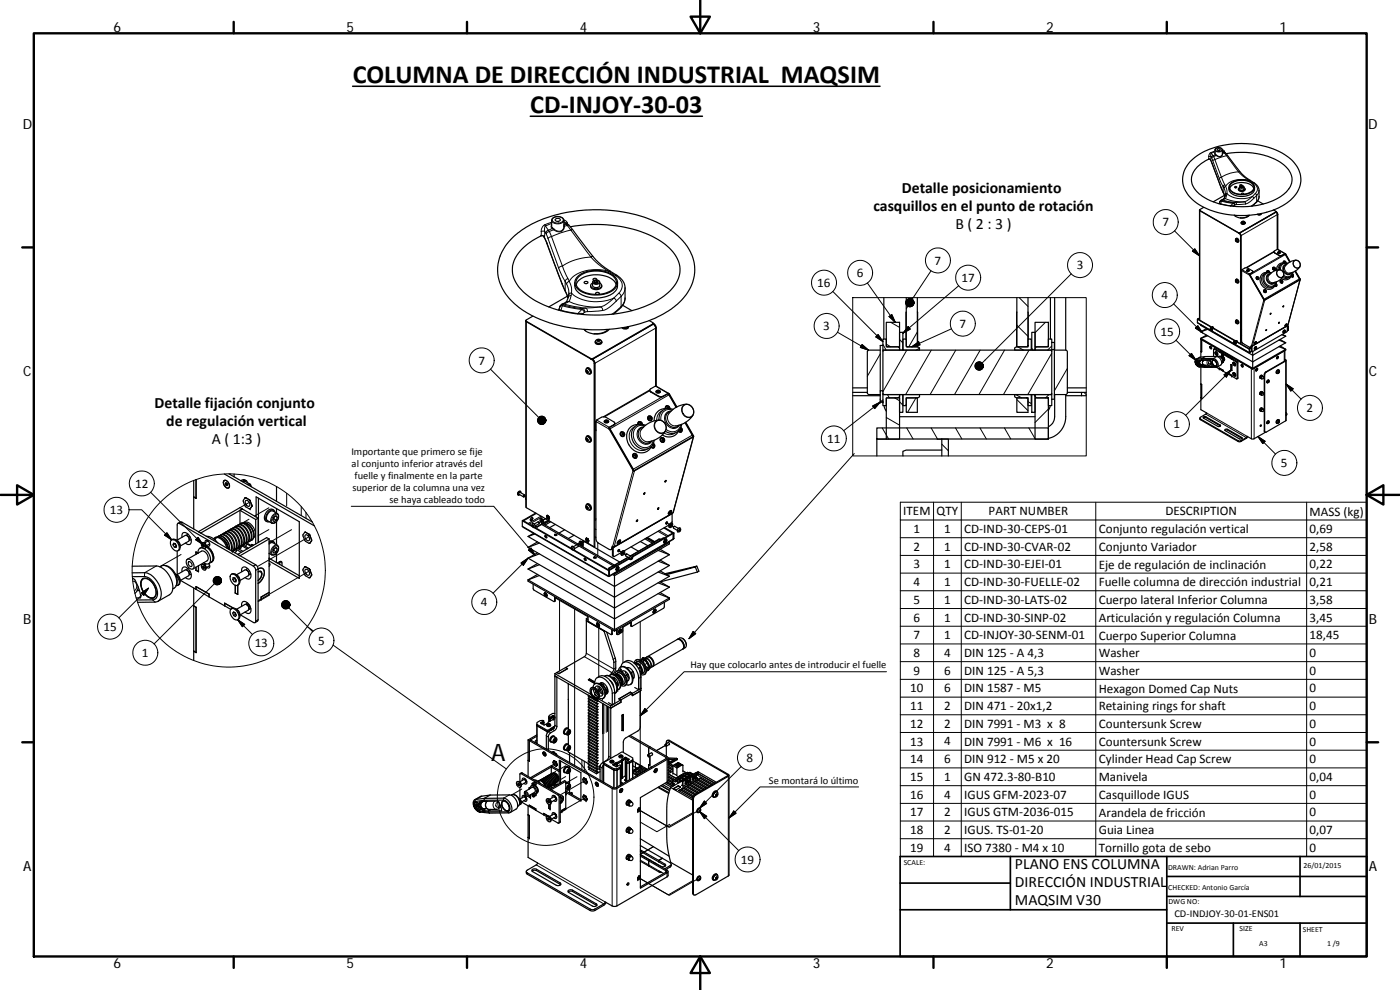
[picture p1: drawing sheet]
<svg xmlns="http://www.w3.org/2000/svg" width="420mm" height="297mm" viewBox="0 0 420 297" stroke-linecap="round" stroke-linejoin="round" font-family="sans-serif">
<defs><g id="words">
<g font-size="7.9">
<text x="105.8" y="24.8">COLUMNA DE DIRECCIÓN INDUSTRIAL MAQSIM</text>
<text x="159.1" y="33.8">CD‐INJOY‐30‐03</text>
</g>
<text font-size="7.2" x="147.4" y="228.4">A</text>
<g font-size="4.7">
<text x="270.7" y="57.8">Detalle posicionamiento</text>
<text x="262.1" y="63.2">casquillos en el punto de rotación</text>
<text x="286.7" y="68.6">B ( 2 : 3 )</text>
<text x="46.4" y="122.5">Detalle fijación conjunto</text>
<text x="49.9" y="127.9">de regulación vertical</text>
<text x="63.5" y="133.3">A ( 1:3 )</text>
<text x="304.6" y="260.9">PLANO ENS COLUMNA</text>
<text x="304.6" y="266.3">DIRECCIÓN INDUSTRIAL</text>
<text x="304.6" y="271.7">MAQSIM V30</text>
</g>
<g font-size="4.2">
<text x="34" y="9.6">6</text>
<text x="104" y="9.6">5</text>
<text x="174" y="9.6">4</text>
<text x="244" y="9.6">3</text>
<text x="314" y="9.6">2</text>
<text x="384" y="9.6">1</text>
<text x="6.8" y="38.7">D</text>
<text x="410.6" y="38.7">D</text>
<text x="7" y="112.9">C</text>
<text x="410.8" y="112.9">C</text>
<text x="7" y="187.1">B</text>
<text x="410.8" y="187.1">B</text>
<text x="7" y="261.3">A</text>
<text x="410.8" y="261.3">A</text>
<text x="34" y="290.4">6</text>
<text x="104" y="290.4">5</text>
<text x="174" y="290.4">4</text>
<text x="244" y="290.4">3</text>
<text x="314" y="290.4">2</text>
<text x="384" y="290.4">1</text>
</g>
<g font-size="3.9">
<text x="348.8" y="67.9">7</text>
<text x="257.1" y="83.2">6</text>
<text x="280.5" y="79.4">7</text>
<text x="323.1" y="80.8">3</text>
<text x="245.3" y="86.1">16</text>
<text x="288.5" y="84.6">17</text>
<text x="348.6" y="89.8">4</text>
<text x="247.1" y="99.1">3</text>
<text x="288" y="98.4">7</text>
<text x="348.3" y="100.7">15</text>
<text x="143.6" y="109.4">7</text>
<text x="392.1" y="123.7">2</text>
<text x="352.2" y="128.5">1</text>
<text x="248.3" y="132.8">11</text>
<text x="384.4" y="140.1">5</text>
<text x="40.6" y="146.3">12</text>
<text x="33" y="154.2">13</text>
<text x="271.1" y="154.6">ITEM</text>
<text x="281.1" y="154.6">QTY</text>
<text x="296.7" y="154.6">PART NUMBER</text>
<text x="349.7" y="154.6">DESCRIPTION</text>
<text x="393" y="154.7">MASS (kg)</text>
<text x="274.2" y="159.9">1</text>
<text x="283.3" y="159.9">1</text>
<text x="289.4" y="159.9">CD‐IND‐30‐CEPS‐01</text>
<text x="329.7" y="160">Conjunto regulación vertical</text>
<text x="393" y="159.9">0,69</text>
<text x="274.2" y="165.2">2</text>
<text x="283.3" y="165.2">1</text>
<text x="289.4" y="165.2">CD‐IND‐30‐CVAR‐02</text>
<text x="329.7" y="165.3">Conjunto Variador</text>
<text x="393" y="165.2">2,58</text>
<text x="274.2" y="170.6">3</text>
<text x="283.3" y="170.5">1</text>
<text x="289.4" y="170.6">CD‐IND‐30‐EJEI‐01</text>
<text x="329.7" y="170.6">Eje de regulación de inclinación</text>
<text x="393" y="170.6">0,22</text>
<text x="274.2" y="175.8">4</text>
<text x="283.3" y="175.9">1</text>
<text x="289.4" y="175.9">CD‐IND‐30‐FUELLE‐02</text>
<text x="329.7" y="175.9">Fuelle columna de dirección industrial</text>
<text x="393" y="175.9">0,21</text>
<text x="144.3" y="181.9">4</text>
<text x="274.2" y="181.1">5</text>
<text x="283.3" y="181.2">1</text>
<text x="289.4" y="181.2">CD‐IND‐30‐LATS‐02</text>
<text x="329.7" y="181.3">Cuerpo lateral Inferior Columna</text>
<text x="393" y="181.2">3,58</text>
<text x="31" y="189.3">15</text>
<text x="274.2" y="186.5">6</text>
<text x="274.2" y="191.8">7</text>
<text x="283.3" y="186.5">1</text>
<text x="283.3" y="191.8">1</text>
<text x="289.4" y="186.5">CD‐IND‐30‐SINP‐02</text>
<text x="289.4" y="191.8">CD‐INJOY‐30‐SENM‐01</text>
<text x="329.7" y="186.6">Articulación y regulación Columna</text>
<text x="329.7" y="191.9">Cuerpo Superior Columna</text>
<text x="393" y="186.5">3,45</text>
<text x="393" y="191.8">18,45</text>
<text x="42.6" y="197.1">1</text>
<text x="76.4" y="194.3">13</text>
<text x="95.5" y="193.4">5</text>
<text x="274.2" y="197.1">8</text>
<text x="283.3" y="197.1">4</text>
<text x="289.4" y="197.1">DIN 125 ‐ A 4,3</text>
<text x="329.7" y="197.2">Washer</text>
<text x="393" y="197.1">0</text>
<text x="274.2" y="202.4">9</text>
<text x="283.3" y="202.4">6</text>
<text x="289.4" y="202.4">DIN 125 ‐ A 5,3</text>
<text x="329.7" y="202.5">Washer</text>
<text x="393" y="202.4">0</text>
<text x="273.2" y="207.7">10</text>
<text x="283.3" y="207.7">6</text>
<text x="289.4" y="207.7">DIN 1587 ‐ M5</text>
<text x="329.7" y="207.8">Hexagon Domed Cap Nuts</text>
<text x="393" y="207.7">0</text>
<text x="273.2" y="213">11</text>
<text x="283.3" y="213">2</text>
<text x="289.4" y="213">DIN 471 ‐ 20x1,2</text>
<text x="329.7" y="213.1">Retaining rings for shaft</text>
<text x="393" y="213">0</text>
<text x="273.2" y="218.4">12</text>
<text x="283.3" y="218.4">2</text>
<text x="289.4" y="218.4">DIN 7991 ‐ M3 x 8</text>
<text x="329.7" y="218.5">Countersunk Screw</text>
<text x="393" y="218.4">0</text>
<text x="273.2" y="223.7">13</text>
<text x="283.3" y="223.7">4</text>
<text x="289.4" y="223.7">DIN 7991 ‐ M6 x 16</text>
<text x="329.7" y="223.8">Countersunk Screw</text>
<text x="393" y="223.7">0</text>
<text x="224.1" y="228.6">8</text>
<text x="273.2" y="229">14</text>
<text x="283.3" y="229">6</text>
<text x="289.4" y="229">DIN 912 ‐ M5 x 20</text>
<text x="329.7" y="229.1">Cylinder Head Cap Screw</text>
<text x="393" y="229">0</text>
<text x="273.2" y="234.3">15</text>
<text x="273.2" y="239.6">16</text>
<text x="283.3" y="239.6">4</text>
<text x="283.3" y="234.3">1</text>
<text x="289.4" y="234.3">GN 472.3‐80‐B10</text>
<text x="289.4" y="239.6">IGUS GFM‐2023‐07</text>
<text x="329.7" y="234.4">Manivela</text>
<text x="329.7" y="239.7">Casquillode IGUS</text>
<text x="393" y="234.3">0,04</text>
<text x="393" y="239.6">0</text>
<text x="273.2" y="244.9">17</text>
<text x="283.3" y="244.9">2</text>
<text x="289.4" y="244.9">IGUS GTM‐2036‐015</text>
<text x="329.7" y="245">Arandela de fricción</text>
<text x="393" y="244.9">0</text>
<text x="273.2" y="250.3">18</text>
<text x="283.3" y="250.3">2</text>
<text x="289.4" y="250.3">IGUS. TS‐01‐20</text>
<text x="329.7" y="250.3">Guia Linea</text>
<text x="393" y="250.3">0,07</text>
<text x="273.2" y="255.6">19</text>
<text x="283.3" y="255.6">4</text>
<text x="289.4" y="255.6">ISO 7380 ‐ M4 x 10</text>
<text x="329.7" y="255.6">Tornillo gota de sebo</text>
<text x="393" y="255.6">0</text>
<text x="222.3" y="259.1">19</text>
</g>
<g font-size="3.1">
<text x="105.4" y="136.6">Importante que primero se fije</text>
<text x="105.5" y="140.2">al conjunto inferior através del</text>
<text x="106.4" y="143.8">fuelle y finalmente en la parte</text>
<text x="105.8" y="147.4">superior de la columna una vez</text>
<text x="116.9" y="150.9">se haya cableado todo</text>
<text x="207.2" y="200.6">Hay que colocarlo antes de introducir el fuelle</text>
<text x="230.8" y="235.1">Se montará lo último</text>
<text x="352.5" y="275.2">CD‐INDJOY‐30‐01‐ENS01</text>
</g>
<g font-size="2.4">
<text x="271.2" y="259.7">SCALE:</text>
<text x="350.6" y="260.9">DRAWN: Adrian Parro</text>
<text x="391.2" y="260.6">26/01/2015</text>
<text x="350.6" y="267">CHECKED: Antonio García</text>
<text x="350.7" y="271.4">DWG NO:</text>
<text x="351.6" y="279.3">REV</text>
<text x="372" y="279.4">SIZE</text>
<text x="391" y="279.6">SHEET</text>
<text x="377.9" y="283.8">A3</text>
<text x="398.3" y="283.8">1 /9</text>
</g>
</g></defs>
<g fill="none" stroke="#000" stroke-width=".3">
<path d="M362.7 47.7v.1M362.8 47l-.1 .7M363.3 47.9v.1M363.3 48l.5 1.1M363.4 45.8l.1 .2M363.4 45.8l-.6 .7v.5M363.5 46l.6 .7M363.5 46l-.1 1h-.6M363.7 47.4l.3 .8M363.8 49.1l2.7 7.3M363.8 49.1h.1M364 48.2l1.9 5.3"/>
<path d="M364.1 46.7l-.5 .6-.2-.3-.1 1-.3-.3h-.3M364.1 46.7l.1 .3M364.2 47l-.6 .3M364.2 47l.4 .9M364.6 47.9l-.6 .3M364.6 47.9l2 5.3-.7 .3M364.6 46l.2 .3M364.6 45.8l.1 .7-.6 .2M364.6 45a1.27 1.27 0 0 0 2.2 0M364.6 45.3l-1.2 .5M364.6 45.6l-1.1 .4M364.8 46.3l.3 .3"/>
<path d="M364.8 46.3l.2 .4-.8 .3M364.9 44.6a1.08 1.08 0 0 1 1.8 .4 1.1 1.1 0 0 1-1.9-.3zM365.9 53.5l1.2 2.5M366.5 56.4l.6 1.2M366.5 56.4h.1M366.8 44.9l.6 .5M366.8 45.4l.5 .3M366.8 46.1a.99 .99 0 0 1-.7 .8 .99 .99 0 0 1-1-.3M366.8 45.2h.1M367.1 57.6l.5 1.3M367.1 57.6v.1M367.1 56v1.6"/>
<path d="M367.3 45.7l.1 .2M367.3 45.7l-.5 .3M367.4 56.5l.3 1.5M367.4 45.9l.7 .8-3.5 1.2M367.4 45.4l-.2 .1M367.4 45.4l.1 .2-.2 .1M367.4 45.9l-.5 .1a1 1 0 0 1-.7 1 1 1 0 0 1-1.1-.4M367.6 55.5l.2 .4-.4 .6-.3-.5M367.7 45.8l-.3 .1M368.1 58.5l-.1 .6a.5 .5 0 0 1-.7 .5M368.4 46.6l-.3 .1 3.6 4.9a10 10 0 0 0-5.1 1.6l1 2.3-.5 .5M372 56.1a.73 .73 0 0 0 1.3 0"/>
<path d="M372.1 51.4l-.4 .2 1.1 1.1 2.2 1.4M372.2 55.8a.5 .5 0 0 1 .6-.2 .5 .5 0 0 1 .3 .7 .5 .5 0 0 1-.6 .1 .5 .5 0 0 1-.3-.6zM375 54.1l1.1 .8M375 54.1a6.8 6.8 0 0 0-7 1.6l-.2 .2 .3 .9a1.2 1.2 0 0 1-.4 1.6M375.2 54.1h-.2M376.1 54.9h.3M376.1 54.9a1.89 1.89 0 0 1 .6 3.2M376.3 59.5l-.5-.6-.3 .3a4.4 4.4 0 0 1-4.8 1.2l-1.2-.2a2.73 2.73 0 0 0-3-.1M376.3 59.5l-1.6 1.3-.9 .4M377.1 58.7l-.4-.6a5.5 5.5 0 0 1-4.8 1.5 5.7 5.7 0 0 1-3.7-1.5l-.1 .4-.5 .3M377.1 58.7l-.8 .8M377.1 58.7v1.8"/>
<path d="M377.9 57.1l-.1 .7-.7 .9M377.9 59l-.3 .9-.5 .6M162.3 70.7h.1M162.4 69.4l-.1 1.3M163.2 71.1l1 1.8M163.4 67.5l.3 .3M163.4 67.5l-.6 .6-.4 1.3M163.7 67.8l-.2 .3v1.3h-1.1M163.7 67.8l.9 1.3M163.9 70.1l.6 1.4M164.2 72.9l4.5 12.2M164.2 72.9l-.1 .2"/>
<path d="M164.5 71.5l3.1 8.9M164.6 69.1l-.6 .3-.2 .5-.3-.5-.2 1.7-.3-.4h-.7M164.6 69.1l.3 .4M164.9 69.5l-.7 .3-.3 .3-.1-.2M164.9 69.5l.6 1.5M165.5 71l3.3 8.8-1.2 .6M165.5 71l-1 .5M165.6 66.7l-2.2 .8M165.6 67.8l.3 .6M165.6 67.5l-.2 .6 .3 .5-1.1 .5M165.6 66.1a2.13 2.13 0 0 0 3.6 0M165.6 67.1l-1.9 .7"/>
<path d="M165.9 68.4l-.2 .2 .4 .3-1.2 .6M165.9 68.4l.4 .3M165.9 65.6a2.11 2.11 0 0 1 3.1 .3 1.87 1.87 0 0 1-3.3 0zM169.2 66l.6 .3 .4 .5M169.2 66.5l.1 .1M169.2 68a1.62 1.62 0 0 1-1.2 1.4 1.62 1.62 0 0 1-1.7-.7M169.2 66.8l.7 .4M169.9 67.2l-.7 .3v.3M169.9 67.2l.3 .5M170.2 66.8l.1 .4M170.2 66.8l-.3 .2M170.2 67.7l1.1 1.3-3 .9-2.8 1.1"/>
<path d="M170.2 67.7l-.8 .2a1.72 1.72 0 0 1-1.2 1.7 1.72 1.72 0 0 1-2-.7l.1-.2M170.3 67.2h-.4M170.7 67.6l-.5 .1M171.8 68.9l-.5 .1 6 8.1a16.9 16.9 0 0 0-8.5 2.7l1.6 3.8-.6 .4-.2 .5M177.9 76.9l-.6 .2 1 1 2.3 2 2.1 1.3M352.5 69.3l7.5 7.5M357.9 75.4l.7-.7 1.4 2.1zM360.1 63.1v33M366 61l.2 .2M366.2 60.4l.6-.3a19.8 19.8 0 0 0 6.8 .5l.2 .6M366.6 60.3l-.3 .9 3 .6M366.6 60.3l-.5 .3"/>
<path d="M366.6 60.3l3.5 .7M366.6 60.3l.1-.1 3.5 .7a.52 .52 0 0 1 .6-.1 .52 .52 0 0 1 .3 .6M370.1 61h.4l.1 .5M370.1 61l-.8 .7h.8l.1 .2M370.1 61l.4 .4-.2 .5M370.6 64.6l-.1 .1M370.6 61.5l-.1 .1M371 71.7l.4 .2 .2 .4-.1 .3M371.1 61.4l-.5 .1M371.7 69.8v.1M372.1 69.8v.1M372.6 66.8a.6 .6 0 0 0 1 0"/>
<path d="M373.8 61.2l-2.7 .2M377.1 60.5v.2M377.1 60.5l-1.6 1.4M378.4 64.1l-.8 .2M382.3 75.6l-8.1 4.7M382.5 75.8v.1M382.9 63.6v.1M383.1 63.6l-11.2 6.4M383.3 74.8l2.3 1.3M383.5 64.3l-11.2 6.5M383.5 75.8l.3 .1 .3-.1M383.7 75.6h.3z"/>
<path d="M383.9 76.6v.1M384.5 76.8l-8.5 4.9M384.6 79.2l-.9 .9-.1 .9M384.7 76.6v.1M385.4 78.4l-.1 .5M385.6 78.8v-.3l.2 .3M385.6 76.2l.2 .1M385.7 79.8a1.43 1.43 0 0 0 1.3 2.2M385.8 76.4l-10.7 6.1M386.4 79.1a1.56 1.56 0 0 0-2.1 1.9M388.4 78.4a1.12 1.12 0 0 1 1.7 .5 1.12 1.12 0 0 1-1 1.5 1.3 1.3 0 0 1-.7-2zM388.9 78.1a1.19 1.19 0 0 0-.6 1.7 1.19 1.19 0 0 0 1.8 .3"/>
<path d="M158 96.4v55.9M167.6 80.4l2 4.1M167.8 92.8l.6 .3-.2 .1M168.1 91.9l1.1-.7a24.6 24.6 0 0 0 11.1 .9l.5 .4v.7M168.7 85.1v.1M168.7 85.1l.9 2.1M168.8 91.7l.1-.2a16.3 16.3 0 0 0 6.9 1l.4 .4 .1 .6M168.8 91.7l-.6 .2-.2 .3M168.8 91.7l-.4 1.4 4.9 1.1M168.8 91.7l5.8 1.2M169.6 84.5v2.7M169.6 87.2l.9 2.1"/>
<path d="M169.6 87.2v.2M170.1 85.3l.5 1.5 .1 1.1M170.4 83.6l.4 .8-.5 .3-.2 .6-.5-.8M171.4 88.7l-.2 .6a1.07 1.07 0 0 1-1.2 1.3M174.6 92.9l.5 .3 .2 .6-.3 .6M174.6 92.9l-1.2 1.2 .5-.1a.64 .64 0 0 1 1 .3l-.1 .1M174.6 92.9a.61 .61 0 0 1 .8 0 .61 .61 0 0 1 .1 .8M175.5 98.8l-.1 .1M175.5 93.7l-.2 .1M176.3 93.5l-.8 .2M177.8 84.7a1.26 1.26 0 0 0 2.2 0M178.1 84.2a1.08 1.08 0 0 1 1.7 .5 1.12 1.12 0 0 1-1.8-.2z"/>
<path d="M180.8 93.2l-4.5 .3M182.7 81.4l2 1.3M182.7 81.4a11.6 11.6 0 0 0-11.3 2.3l-.6 .7 .7 2v1.5l-.5 .2-.3 .4M183.2 81.4h-.5M184.7 82.7a3.2 3.2 0 0 1 1 5.3M184.9 90.4l-2.6 2.2-1.5 .6M184.9 90.4v-.4l-.7-.6a7.1 7.1 0 0 1-7.4 2.6 18.4 18.4 0 0 1-6-1.5l-1.5 .7h-.6M185.1 82.6l-.4 .1M186.4 88.9l-1.5 1.5M186.4 92l-2.8 2.3M186.4 88.9v3.1M186.4 92l-.1 .4"/>
<path d="M186.4 88.9l-.2-.5-.5-.4a7.2 7.2 0 0 1-5.3 2.4 11.1 11.1 0 0 1-8.9-2.5l-.1 .8-.6 .1-.3 .4M187.6 89.5l-.2 1.1-1 1.4M187.6 86.4l-.2 1.1-1 1.4M188.5 98l-.5 .3h-.8M195.9 97.2v.1M196.2 97.1l-18.6 10.8M196.9 98.4l-18.6 10.7M249.9 87.4l15.1 15.1M251.3 99.7l9.4 5.4M255.9 89.3h70.1v47.5h-70.1zM260.3 84.9l8.4 11.8M266.8 95l.8-.6 1.1 2.3z"/>
<path d="M267.3 96.7l2.7 1.5M272.6 98l.6 .7-2.2 1.3zM273.9 89.3l-1.9 3.4M275.3 99.6l-2.6 4.5M279.4 81.3l-5.7 8.5M285.5 98.7l-11.9 5.4M287.7 85.7l-16.7 14.3M305.2 97.6l3.3 3.3M305.9 89.3l2.6 2.6M313.7 96.7l-3.1 3.1M321.5 82.2l-26.8 26.7M352.2 91.2l8.7 8.7"/>
<path d="M359.4 96.8l15.5 9M359.5 97.7l1.4 2.2-2.1-1.5zM363.3 98.4a.44 .44 0 0 1 .4 .6M371 96.2a.6 .6 0 0 1 .5 .9M371 83.9h.2a.62 .62 0 0 1 .3 .9M372.6 81.3h.1M372.6 82.7h.1M372.6 81.2l2.4 1.3M372.6 98.7l-.2 .1M372.7 80.9l2.3 1.3M374.2 81.2h.6M375.8 81.7v.1"/>
<path d="M377.2 83.1a.39 .39 0 0 0-.1 .5 .39 .39 0 0 0 .5 .2M379.3 90l-3.7 13.7M379.5 87a.39 .39 0 0 0-.1 .5 .39 .39 0 0 0 .5 .2M379.5 90l-3.6 13.7M379.6 82.1a2.32 2.32 0 0 0-.6 3 2.32 2.32 0 0 0 2.9 1M380.1 82.9a1.81 1.81 0 0 0 1.4 2.4M380.4 81.3l-.1 .4M380.6 81.7v-.3l.2 .3M380.8 82.7a1.45 1.45 0 0 0 1.2 2.1M381.4 82a1.82 1.82 0 0 0-2 1.1 1.82 1.82 0 0 0 .7 2.2 1.6 1.6 0 0 0 1.6 .6 1.6 1.6 0 0 0 1.2-1.3M382.2 80.3a.39 .39 0 0 0-.1 .5 .39 .39 0 0 0 .5 .1M382.6 85.7l.4 .1"/>
<path d="M382.9 85.3l.2 .2-.3-.1M383.4 81.2a1.14 1.14 0 0 1 1.7 .5 1.14 1.14 0 0 1-.7 1.5 1.29 1.29 0 0 1-1-2zM383.9 80.9a1.2 1.2 0 0 0-.6 1.8 1.2 1.2 0 0 0 1.8 .3M384.4 84.1a.4 .4 0 0 0 0 .5 .4 .4 0 0 0 .4 .2M385.1 80a1.82 1.82 0 0 0 1.4 2.4M385.6 99.2l-.4 .2v.4M386.1 97.6l-.1 .2zM386.2 97.3l-.4 .5M386.3 97.8l-10.6 6.1M386.4 97.7l-10.7 6.2M386.6 99l-.3 .2M386.9 83.2l-.9 .3-1.1-.3"/>
<path d="M387.6 82.8l.4 .2M387.8 82.4l.3 .3-.4-.1M387.9 81.8a1.54 1.54 0 0 1-1.1 1.2 1.54 1.54 0 0 1-1.5-.4M390 83.7l-10.7 6.1M390.1 83.8l-.1 .1M390.1 83.9l-3.6 13.7M147.2 110.8l14.5 14.4M176 111.1h.1a.4 .4 0 0 1 .5 .4 .4 .4 0 0 1-.4 .4l-.3-.3zM176.1 110.6a1.02 1.02 0 0 1 .8 1.5M177.3 107.5v.2M178 107.5v.2M178.8 102.5a1 1 0 0 0 1.7 0"/>
<path d="M179.2 102h.1a.37 .37 0 0 1 .5-.2 .37 .37 0 0 1 .1 .5 .44 .44 0 0 1-.4 .1 .44 .44 0 0 1-.3-.4zM195 117.2l-13.6 7.9M195.3 117.5v.1M196.7 115.8l3.8 2.2M197.1 117.5a.54 .54 0 0 0 .9 0M197.6 118.9v.1M198.7 119.1l-14.2 8.2M199 118.9v.1M200.5 118.2l.3 .2M200.8 118.5l-17.8 10.2M258.7 103.4l2 1.7-2.5-.9zM263.5 100.4l1.5 2.1-2.1-1.4z"/>
<path d="M264.2 106.2l-3.9 6.7M265 103.3l.9 1.8M266 103.3l1.3 .8M266.3 118.4l.6 1M268.5 119.4l1.5 .8M270 101.9l1 1M272.1 105.1l-7.1 12.4M273.6 104.1l2.1-1.5 .4 .9zM274.9 119.4l-2.5 4.3M276 104.5l-1 .6M279.5 105.1l-7.7 13.3M286.8 105.1l-7.7 13.3"/>
<path d="M294.2 105.1l-7.7 13.3M301.5 105.1l-7.7 13.3M304.9 118.4l1.7 1M305.2 119.9l3.3 3.3M305.4 104.1l1.8 1M308.8 105.1l-7.7 13.3M309.7 104.5l.3 .6M310.3 118.4l.3 .5M314.8 118.4l-1 1M315.6 103.8l-1.2 1.3M315.6 106l-7.1 12.4M320.3 110.6l-3.9 6.7"/>
<path d="M325.3 117.7l.7 .7M352.9 102.1l6.1 6M356.9 106.7l.7-.7 1.4 2.1zM359.4 108.7l-.2 .1M359.5 109l-.2 .1M359.6 108.7l.1 .4M359.6 109l-.2 .1M360 108.2l-.2 .1M360.3 109.4l-.2 .1M360.4 108.2l-.6 .3M360.4 108.1a.71 .71 0 0 0-.4 .7 .71 .71 0 0 0 .5 .7M360.6 109.5l-.4 .2"/>
<path d="M361.2 108.1a.85 .85 0 0 0 .3 1.5M362.5 108.1a.88 .88 0 0 0 .3 1.5M363.8 109.8h-.1M363.9 108.2a.99 .99 0 0 1 1 .5 .99 .99 0 0 1-.1 1.1 1.26 1.26 0 0 1-.9-1.6zM364.6 104.6l-.2 .2M364.8 110l.3 .2M365.2 107l-1.1 .6v.3M367.3 112.4l2.1-1.4-1.4 2.1zM369.4 111l-13.6 13.6M370.3 102.8l.3 .2zM370.4 102.4l.4 .3v.4M371.3 108.5l-.2 .1"/>
<path d="M371.5 113.4l-.2 .1M371.5 108.9l-.2 .1M375.5 104l-.1 .1M375.5 110.5v21.1M375.6 105.3h.1M375.6 103.8l.1 .1M375.6 105.3l-.6 .4M376.4 110.5v21.1M376.9 102.9l-.1 .1zM377 104.1l-.4 .3v.4M377 102.6l-.4 .5M379.1 117.9l-.4 .2v.4"/>
<path d="M379.1 113l-.4 .2v.4M379.4 112.3l.1 .1M379.9 111.6l.1 .1M380.8 114.2a.42 .42 0 0 0-.4 .2 .42 .42 0 0 0 0 .4M383.6 111.6h.3l-.3 .3zM383.8 111.1a.6 .6 0 0 0-.5 .9M385.4 105.3v3.1M385.9 108v18.3M386 115.2l2.1 1.4-.7 .7zM386 115.2l4.5 4.6M175.9 131.6a.39 .39 0 0 1 .6 .2 .39 .39 0 0 1-.3 .5zM176.1 131a1.02 1.02 0 0 1 .8 1.6"/>
<path d="M178.8 129v.1M178.8 126.6h.1M178.8 126.5l4 2.3M179.1 126l3.7 2.2M181.5 126.4a.55 .55 0 0 0 1 0M184.2 127.4v.1M186.5 129.7a.64 .64 0 0 0-.1 .8 .64 .64 0 0 0 .8 .3M190.3 136.2a.65 .65 0 0 0-.2 .8 .65 .65 0 0 0 .8 .3M190.5 128a3.8 3.8 0 0 0 0 6.3 3.2 3.2 0 0 0 3.8 .4M191.4 129.3a3 3 0 0 0 2.3 4M191.8 126.6l-.2 .3 .1 .5M192.2 127.3a.3 .3 0 0 1-.1-.4 .3 .3 0 0 1 .5 0 .3 .3 0 0 1-.1 .4"/>
<path d="M192.4 128.9a2.44 2.44 0 0 0 2.1 3.7M193.5 127.8a2.7 2.7 0 0 0-2.9 .8 2.7 2.7 0 0 0-.4 3 3.2 3.2 0 0 0 5.2 2l.7-1.4M194.8 124.9a.63 .63 0 0 0-.2 .9 .63 .63 0 0 0 .8 .2M195.5 134l.7 .2M196 133.3a.3 .3 0 0 1 .4 .2 .3 .3 0 0 1-.2 .4 .3 .3 0 0 1-.4-.3M196.8 126.7a1.97 1.97 0 0 1 2.5-.1 1.97 1.97 0 0 1 .5 2.5 1.82 1.82 0 0 1-2.2 .7 1.82 1.82 0 0 1-1.1-1.9zM197.7 126a2.06 2.06 0 0 0-1.4 2.2 2.06 2.06 0 0 0 1.8 1.8h.9l.7-.6M198.5 131.4a.65 .65 0 0 0-.1 .8 .65 .65 0 0 0 .7 .3M198.7 123.3a3 3 0 0 0-1.6 2.8M199.6 124.5a3.1 3.1 0 0 0 2.3 4M200.1 121.9l-.2 .2v.5M200.4 122.6a.3 .3 0 0 1 0-.5 .3 .3 0 0 1 .4 0 .3 .3 0 0 1 0 .5"/>
<path d="M200.7 124.2a2.43 2.43 0 0 0 2.1 3.6M201.8 123a2.59 2.59 0 0 0-3.5 3.1M202.6 129.9a2.92 2.92 0 0 1-3.3 0M203.7 129.2l.5 .3h.3M204.2 128.5a.3 .3 0 0 1 .4 .2 .3 .3 0 0 1-.2 .4 .3 .3 0 0 1-.4-.3M204.3 127.4a2.59 2.59 0 0 1-1.8 2.1 2.59 2.59 0 0 1-2.6-.7M205.2 121.7a1.98 1.98 0 0 1 2.7 .7 1.98 1.98 0 0 1-.7 2.7 2.12 2.12 0 0 1-2.2-1 2.12 2.12 0 0 1 .2-2.4zM206 121.3a1.97 1.97 0 0 0-1.5 1.8 1.97 1.97 0 0 0 1.2 1.9 1.53 1.53 0 0 0 2.2-.3M207.7 130.6l-17.7 10.3M208 131l-6 22.9M208 130.7l-.1 .3M256.4 136.1l-49.6 55.5"/>
<path d="M261.9 121.8l2.3-1.2-1.7 2zM264.2 120.7l-11 8.5M264.8 128.4l1.9 3.3M266 125.3l4 2.3M270 120.5l1 1.1M272 121.4l-.5 .3M272.1 128.4l1.9 3.3M279.5 128.4l1.9 3.3M282.6 133.3l2 2M286.8 128.4l1.9 3.3M294.1 128.4l1.9 3.3M301.4 128.4l1.9 3.3"/>
<path d="M308.5 120.5l1 .6M308.8 128.4l1.9 3.3M314.6 122.7l-4 4.1M314.6 131.7v.1M360.2 125.7v.2M361.9 124.2l12.1 7.1M361.9 125.1v.2M362.1 123.9l12.2 7M366.2 127.5v.3M368.4 128.8v.3M371.6 132.2v.3M372.4 132.2v.3"/>
<path d="M372.7 131.3v.2M377.5 131l5.3 5.2M377.5 131l2.2 1.4-.7 .7zM379.1 122.8l-.4 .2v.4M379.4 129.3l.1 .1M380.8 126.4l-.4 .2v.4M383.7 126.4l.2 .1-.3 .4zM383.8 126h-.2a.63 .63 0 0 0-.3 1M386 124.4v.2M38.7 153a3.7 3.7 0 0 1-5.4 3.4 3.7 3.7 0 0 1-.5-6.4 3.7 3.7 0 0 1 5.9 2.5v.5h3.8l9 9M45.2 147.7l15.7 15.7M50.1 159.9l1.4 2.1-2.1-1.4z"/>
<path d="M54.6 156.7l-.7 .4M74.4 145.5h.6l.3 .5M74.7 155.8l-10.4 6M74.8 150.7l-2.8 1.6M75 145.2l-.8 .1M80.7 152.4l-4.3 2.4M80.7 158.9l-3.2 1.8M82.2 154.6a.78 .78 0 0 1 1.1-.2 .78 .78 0 0 1 .2 1 1.26 1.26 0 0 1-.6 1.2 1.26 1.26 0 0 1-1.3 0 2.28 2.28 0 0 1 .6-2zM83.2 154.1a1.93 1.93 0 0 0-1.6 2.9M86 148v3.8M87.5 158.9l-6.7 3.9M90.4 152v2.7"/>
<path d="M91.8 153.8v1.7M105.4 151.9h42.8l12.4 14.8M156.1 147.7l-.4 .3 .1 .3M156.2 147.7a.34 .34 0 0 0-.5 .2 .34 .34 0 0 0 .1 .4M156.2 147.4a.69 .69 0 0 0-.7 .4 .69 .69 0 0 0 .1 .7M156.7 157.9l26 15M157.3 148.8l.5 .3M159.8 157.6l.3 .1 .1 .3a.32 .32 0 0 1-.4-.1 .32 .32 0 0 1 0-.3zM159.9 157.1a.75 .75 0 0 1 .6 1.1M162.4 154.9l-3.9 2.2M162.6 156.3l.2-.1-1 .6M162.7 155.1l-3.8 2.2"/>
<path d="M164.2 155.4l-1.2 .6 .8-.4M175.9 152a.38 .38 0 0 1 .6 .2 .38 .38 0 0 1-.3 .5zM176.1 151.4a1.01 1.01 0 0 1 .8 1.6M178.8 155.6l-.3 .2M190 141.1l-6.1 22.9M190.3 141.2l-6 22.8M197.5 159.4l2.6 1.6M197.8 159.2l2.7 1.5M199.9 156.8l1 .6-.8-.5M201.2 153.9l.2-.2-.2 .4zM201.3 157.6l-.1-.1 1 .6M201.4 153.4l-.4 .2-.2 .5"/>
<path d="M201.7 154.1l-17.7 10.3-.2-.2M201.7 154.1l-17.6 10.2-.3-.2M203.9 158.9h.1a.25 .25 0 0 1 .1 .3 .25 .25 0 0 1-.4 .1zM204.1 158.5a.74 .74 0 0 0-.7 1.1M270.2 150.7h140v106.3h-140zM270.2 156h140M280.2 150.7v106.3M288.5 150.7v106.3M328.9 150.7v106.3M392.1 150.7v106.3M39.8 174.4a1.57 1.57 0 0 1 1.2 1.3 1.57 1.57 0 0 1-.7 1.5M42.2 179.3l-.2 .1"/>
<path d="M42.4 177.9l2.2-1.4-1.4 2.1zM42.8 173.9a2.33 2.33 0 0 1 3.2 1.4 3.1 3.1 0 0 1 .2 3.9 2.8 2.8 0 0 1-3.3-1.9 2.99 2.99 0 0 1-.1-3.4zM44.6 176.5l-8.9 8.9M45.8 180l.7 .7M46.9 169.8l-3.5 2-.1 1.2M54.3 166.4l-6.3 3.7M57 171.3l-.4 .2M57 161l-.4 .2M59.4 161.2l1.5 2.2-2.2-1.5zM64.4 175.1l-18.2 18.1M74.9 171.3l-.3 .2M76.7 169.5l-.7 .4"/>
<path d="M77.5 170.7l-.8 .4M82.2 164.1a.78 .78 0 0 1 1.1-.2 .78 .78 0 0 1 .2 1.1 1.26 1.26 0 0 1-.6 1.2 1.26 1.26 0 0 1-1.3-.1 2.28 2.28 0 0 1 .6-2zM83.2 163.6a1.93 1.93 0 0 0-1.6 2.9M83.9 168.5l.7 .4M92.7 161.1l-15.5 8.9M92.7 171.4l-15.2 8.8M156.4 168.9l2.1-1.4-1.4 2.1zM158.5 167.5l-10.5 10.5M158.6 165.1l.8-.7 1.2 2.3zM171.7 164a.72 .72 0 0 1 .6 1M174.4 163.1l.1-.1-.9 .6M176 162.2l-1.2 .7 .8-.5"/>
<path d="M179.4 162.8v3.9M183.7 164.6h-.2M183.8 166.6l.2 .2M185.5 165.1l1 .6-.8-.5M185.9 162.6h.2l-.3 .3zM186.1 162.2l-.5 .3-.1 .5M186.9 165.9l-.1-.1 1 .6M189.5 167.2l.3 .2-.3 .3zM189.7 166.8a.71 .71 0 0 0-.7 1.1M202.1 161.7l-19.2 11.1M270.2 161.3h140M270.2 166.6h140"/>
<path d="M270.2 172h140M270.2 177.2h140M71.3 185.9l4.5 4.5M71.3 185.9l2.1 1.4-.7 .7zM74.9 181.7l-.3 .2M77.5 185.9l-.8 .5M86.6 182.3l7.2 7.2M92.2 188l1.8 1.3M100 193.5l52 37.2M166.6 180.2l-.2 .1M167.9 180.1v21.2M172.5 182.7v46.8"/>
<path d="M175.4 197l8.2 4.8v.3M176 196l8.2 4.7 .6-.3M179.7 188.3v14.8M183.8 190.1l-.2 .1M184.6 197.5l-.6 .3M184.8 198.4l-.6 .4M185 190.1l.2 .1M187 188.2v10.7M189.3 187.7l.2 .1M190.8 198.8a1.3 1.3 0 0 1 2.1 .6 1.59 1.59 0 0 1-.1 2.7M191 198.6a2.19 2.19 0 0 1 2 3.3M192.1 186.5v45.6"/>
<path d="M193.1 197.4h-.2M193.7 197.6l-.2 .1M194 198.2h-.1M194.2 199l-.7 .4M208 189.4l.8 .7-2 1.5zM270.2 182.6h140M270.2 187.9h140M270.2 193.2h140M270.2 198.5h140M161.2 217.4v5.8M162.3 216.8v.2M163.1 216.3v.4"/>
<path d="M164.2 219.1v.9M164.4 219.1v.6M164.7 219.5l.6 .4M164.7 215.1v1.5M164.9 215.2v1.3M165 215.2v1.2M165.8 218.9l.6 .3M165.9 214.7v.5M166.1 214.7v.5M166.5 217.6l.6 .4M170.5 219.3a.43 .43 0 0 1 .7 0 .43 .43 0 0 1-.1 .7 .46 .46 0 0 1-.5 .5 .46 .46 0 0 1-.4-.5zM171 219a.97 .97 0 0 0-.8 1.5"/>
<path d="M179 210.2l.3 .2M179 211.1l.3 .2M179 212l.3 .1M179 212.8l.3 .2M179 213.7l.3 .1M179 214.5l.3 .2M179 215.4l.3 .2M179 216.2l.3 .2M179 217.1l.3 .2M179 218l.3 .1M179 218.8l.3 .2M179 219.6l.3 .2"/>
<path d="M179.2 207.5l-.7 .4M179.3 210.2l.1 .1M179.3 211.1h.1M179.3 211.9l.1 .1M179.3 212.8l.1 .1M179.3 213.6h.1M179.3 214.5l.1 .1M179.3 215.3h.1M179.3 216.2l.1 .1M179.3 217.1h.1M179.3 217.9l.1 .1M179.3 218.8h.1"/>
<path d="M179.3 210.2h.1M179.3 212.8h.1M179.3 214.5h.1M179.3 216.2h.1M179.3 217l.1 .1M179.3 219.6h.1M179.4 209.7l-.1 .1M180.5 206.8l-1 .5M180.6 206.9l-.5 .3M180.8 207.4v.9M180.8 209.6v.5M180.8 211.1v9.1"/>
<path d="M181.2 211.3v8.8M181.9 211.7v8M182.1 206l-.2 1.3M182.3 206.5v1.4M182.3 211.9v7.6M183.8 205l-.1 .1M184.5 207.7l-.7 .4M185 202.1a1.31 1.31 0 0 1 2.1 .6 1.83 1.83 0 0 1 0 2.7h-.1M185.3 202a2.17 2.17 0 0 1 2.3 2.3l-.1 .5-.3 .5M185.4 204.7v.9M185.4 206.9v.6M186.4 203.5l-.3 .1"/>
<path d="M188.5 202.3l-.8 .5 .8-.5v1.9M188.5 205.5v.2M189.3 201.8l.7-.3-.4 .2v.6M190 201.6v1.7M192.2 200.2l-.6 .3 .3-.2M192.3 200.3l-.6 .3M192.4 203.1l-.7 .4M193.5 212.6l.8 .7-2.2 1.5zM266.1 201.5h-60.8l-13.2 13.3M270.2 203.8h140M270.2 209.2h140M270.2 214.5h140"/>
<path d="M270.2 219.8h140M152.9 238.5l-1.8 1v.6M156.6 236.7l-3.2 1.9M156.7 231.9l-.3 .2M157.9 239.3l-.2 .1M157.9 234.1l-.2 .1M164 220.7l.6 .4M166.3 221.9l.1-.2a.43 .43 0 0 1 .7 0 .43 .43 0 0 1-.1 .6 .46 .46 0 0 1-.4 .5 .46 .46 0 0 1-.5-.4zM166.6 226.3l.5 .3M166.8 231.5l-5.2 3M166.8 228.9l-1.4 .8M166.9 239.3l-.2 .1"/>
<path d="M166.9 221.4a.97 .97 0 0 0-.8 1.5M166.9 226.2h-.4M167.8 238.3l-.3 .2M168.1 238.9l-.3 .2M169.8 229.8l-2.2 1.2M169.8 233l-1.7 1M170.5 224.1a.39 .39 0 0 1 .6-.1 .39 .39 0 0 1 .1 .6 .56 .56 0 0 1-.4 .5 .56 .56 0 0 1-.6-.1zM170.5 230.9a.39 .39 0 0 1 .6-.1 .39 .39 0 0 1 .1 .6 .57 .57 0 0 1-.4 .5 .57 .57 0 0 1-.6-.1zM170.5 235.6a.39 .39 0 0 1 .6-.1 .39 .39 0 0 1 .1 .6 .55 .55 0 0 1-.4 .6 .55 .55 0 0 1-.6-.2zM171 223.8a.96 .96 0 0 0-.8 1.5M171 230.6a.94 .94 0 0 0-.8 1.5M171 235.4a.96 .96 0 0 0-.8 1.4"/>
<path d="M171.4 237.8l.3 .2M173.2 233l-3.4 2M174.6 228v2.9M175.4 228.4v2.9M175.8 234.1l-7.8 4.5M175.8 239.3l-7.7 4.4M179 224.8l.3 .2M179 231.6l.3 .2M179 220.5l.3 .2M179 221.4l.3 .1M179 222.2l.3 .2M179 223.1l.3 .2"/>
<path d="M179 223.9l.3 .2M179 225.6l.3 .2M179 226.5l.3 .2M179 227.4l.3 .1M179 228.2l.3 .2M179 229l.3 .2M179 229.9l.3 .2M179 230.8l.3 .1M179.3 220.5h.1M179.3 221.3h.1M179.3 222.2h.1M179.3 223l.1 .1"/>
<path d="M179.3 223.9h.1M179.3 224.7l.1 .1M179.3 225.6l.1 .1M179.3 226.5h.1M179.3 227.3l.1 .1M179.3 228.2h.1M179.3 229l.1 .1M179.3 229.9l.1 .1M179.3 230.7h.1M179.3 231.6l.1 .1M179.3 225.6h.1M179.3 229.9h.1"/>
<path d="M179.3 231.6h.1M180.1 230.1l.6 .3M180.2 229.7a.88 .88 0 0 0-.2 1.2M180.8 228.9l.3 .1M181.2 228.9v5.8M182 228.2h.1M182.7 226.9l.6 .4M183.7 236.6v35.2M183.9 229.4v.1M184.2 230.7v5.7M184.3 230.7v5.7M184.9 228.8v.5"/>
<path d="M185 228.8v1.3M185.1 236.6v35.2M185.2 230.7v5.5M185.3 228.8v1.1M185.3 228.7v1.2M186.2 230.1v5.5M186.2 230.1v5.4M186.3 229.7v5.8M186.5 234.8v.6M186.6 228v5.6M186.6 227.8v5.8M186.7 234.9v.3"/>
<path d="M187.5 234v.1M187.6 227.2v.5M187.8 227.2v.5M187.9 228.5v5.9M188.1 228.6v5.8M188.1 228.6v5.7M188.8 227.8v.1M188.9 228.5v5.5M189.9 228v5.4M190.8 232.3l.3 .2M192.6 229.9l-2.7 1.5M193.4 231.4h.1"/>
<path d="M194.2 230.8l-.7 .4M199.8 223.6l-2.8 1.6M199.9 227.2v.4M200.2 227.9v6.8M200.8 227.7l.1 .2M200.8 228.5h.1M200.9 227.7l.1 .2M200.9 222.1l-.2 .2M201 228.5v.1M201.9 234.4l-.1 .7M202.2 236.6h.1M202.4 227.8h.1"/>
<path d="M203 227.5l-2.5 1.5M203.1 227.6l-2.6 1.5M203.2 227.8v.1M203.5 235.8v.1M203.7 235.8l-.1 .1M204.2 236.1v.1M204.7 235.6v.1M205.2 234.3l-.2 .1M205.5 234.1v.1M205.8 234l.1 .1M205.8 234.9l.2 .1M205.8 235h.1"/>
<path d="M205.9 234.4h.1M206.6 234.2l-.4 .2v.4M206.7 234.2a.38 .38 0 0 0-.6 .1 .38 .38 0 0 0 .2 .6M206.7 234.4l-.2-.1-.2 .3M207 234.4h.1M207.9 239.6l.2 .2M208.1 233.7v.1M208.1 233.1h.1M208.6 238.4l.2 .1M208.6 233.1l-.1 .3M208.7 233.1l.2 .1M208.8 232.9a.41 .41 0 0 0-.4 .2 .41 .41 0 0 0 0 .5"/>
<path d="M208.9 233a.38 .38 0 0 0-.6 .1 .38 .38 0 0 0 .2 .5M208.9 233.3h.1M208.9 233.2v.1M209 231.8l-4 2.3M209.3 233.4v.1M209.4 231.8l.1 .2M214.9 238.3l.2-.2a.34 .34 0 0 1 .2 .6 .34 .34 0 0 1-.6 0zM215.2 237.6a1.02 1.02 0 0 0-.9 1.5M218.6 232.3l-.2 .2 .2 .4v29.9M222.5 230l-12.6 12.5M257.7 236.1h-29.6l-9.3 9.3M270.2 225.1h140"/>
<path d="M270.2 230.4h140M270.2 235.7h140M143.2 241.4l-.3 .2M143.5 241.8l-.4 .3M143.5 241.9l-.2 .1M143.5 241.4l.3 .6M144.2 240.6l-.3 .1M144.8 242.5l-.4 .2M144.9 240.5l-1 .6M145 240.5a1.15 1.15 0 0 0-.7 1.1 1.15 1.15 0 0 0 .9 1M145.3 242.6l-.6 .4M146.2 240.4a1.42 1.42 0 0 0 .6 2.5"/>
<path d="M148.4 240.4a1.43 1.43 0 0 0 .6 2.4M149 240.9a.65 .65 0 0 1 1 .6 .65 .65 0 0 1-1.1 .5l-.1-.6zM150.5 243.2l-.1 .1M150.8 240.6a1.53 1.53 0 0 1 2 1.5 .84 .84 0 0 1-.4 1.2 .84 .84 0 0 1-1.2-.6 1.88 1.88 0 0 1-.4-2.1zM152.3 243.6l.4 .3M160.9 259.5l20.3 11.7M161.3 258.9l20.3 11.7M166.9 244.4l-.2 .1M168.1 246.5l-.3 .3M189.6 257l-.5 .3-.2 .5 .1 .3M189.6 248.9l-.5 .3-.2 .4 .1 .4M189.6 240.7a.73 .73 0 0 0-.6 1.1"/>
<path d="M191.7 243l8.9 5.1 7.3-4.2M192 243.1l8.9 5.1 8.3-4.7M192.2 258.1l5.5 3.2M192.2 246.7l4.9 2.9 3.9-2.3M192.5 255.2v.4M196.1 254l-3.9 2.3M199.5 259.3v.4M201.2 259.7v.4M209.9 243.1l.1-.1a.25 .25 0 0 1 .2 .4 .25 .25 0 0 1-.4 .1zM210 243.5l11.7 11.7M210 243.5l2.1 1.4-.7 .7zM210.1 242.6h-.1a.79 .79 0 0 0-.6 1.1"/>
<path d="M211.4 240.3l.7 .8-2.2 1.4zM220.2 243.3l.7 .7-2.1 1.4zM270.2 241h140M270.2 246.3h140M270.2 251.7h140M158.3 261.9v.4M161 260.8v.4M168.1 264.9v.4M171.9 267.1v.4M177.1 272.8v.4M178.5 272.8v.4M178.9 271.2v.4"/>
<path d="M191.7 263.4l8.9 5.1 7.3-4.2M192 263.5l8.9 5.1 8.3-4.8M200.2 261.1l-.3 .2v.4l.3 .2v1.2M200.3 261.2l-.4 .1M207.9 267.9l.2 .2M209.9 263.5h.1a.23 .23 0 0 1 .1 .3 .23 .23 0 0 1-.3 0zM210.1 263.1l-.6 .2-.2 .5 .1 .3M215 263.1l.1-.1a.38 .38 0 0 1 .2 .6 .38 .38 0 0 1-.6 .1zM215.2 262.5a1.02 1.02 0 0 0-.9 1.5"/>
<circle cx="281.5" cy="78.1" r="3.7"/>
<circle cx="324.1" cy="79.5" r="3.8"/>
<circle cx="349.9" cy="66.6" r="3.7"/>
<circle cx="371" cy="72.2" r=".21"/>
<circle cx="373.1" cy="66.6" r=".21"/>
<circle cx="247.3" cy="84.8" r="3.8"/>
<circle cx="248.1" cy="97.8" r="3.8"/>
<circle cx="258.1" cy="81.9" r="3.7"/>
<circle cx="289" cy="97.1" r="3.7"/>
<circle cx="290.6" cy="83.3" r="3.8"/>
<circle cx="349.6" cy="88.5" r="3.7"/>
<circle cx="350.3" cy="99.4" r="3.7"/>
<circle cx="363.4" cy="98.8" r=".17"/>
<circle cx="371" cy="96.7" r=".21"/>
<circle cx="371" cy="84.5" r=".21"/>
<circle cx="374.5" cy="81" r=".11"/>
<circle cx="377.5" cy="83.4" r=".17"/>
<circle cx="379.8" cy="87.3" r=".18"/>
<circle cx="382.5" cy="80.5" r=".19"/>
<circle cx="384.7" cy="84.4" r=".17"/>
<circle cx="385.5" cy="99.5" r=".17"/>
<circle cx="144.6" cy="108.1" r="3.8"/>
<circle cx="197.6" cy="117.3" r=".2"/>
<circle cx="363.1" cy="108.7" r=".4"/>
<circle cx="376.9" cy="104.5" r=".16"/>
<circle cx="380.7" cy="114.5" r=".17"/>
<circle cx="182" cy="126.3" r=".21"/>
<circle cx="187" cy="130.1" r=".3"/>
<circle cx="190.8" cy="136.6" r=".29"/>
<circle cx="195.3" cy="125.4" r=".28"/>
<circle cx="199" cy="131.9" r=".3"/>
<circle cx="250.2" cy="131.6" r="3.7"/>
<circle cx="353.2" cy="127.3" r="3.7"/>
<circle cx="380.7" cy="126.8" r=".17"/>
<circle cx="385.5" cy="138.9" r="3.7"/>
<circle cx="393.1" cy="122.4" r="3.7"/>
<circle cx="42.6" cy="145" r="3.8"/>
<circle cx="68.7" cy="171.2" r="29"/>
<circle cx="171.7" cy="164.6" r=".27"/>
<circle cx="33" cy="188" r="3.8"/>
<circle cx="43.6" cy="195.9" r="3.8"/>
<circle cx="78.4" cy="193" r="3.7"/>
<circle cx="96.5" cy="192.2" r="3.7"/>
<circle cx="145.3" cy="180.6" r="3.8"/>
<circle cx="163.8" cy="239.2" r="14.5"/>
<circle cx="225.1" cy="227.4" r="3.7"/>
<circle cx="224.4" cy="257.9" r="3.8"/>
</g>
<g fill="none" stroke="#000" stroke-width=".36">
<path d="M357.1 48.6a22.7 22.7 0 0 1 18-5.4 19.2 19.2 0 0 1 13.7 6.2 7.6 7.6 0 0 1-2.1 11.1 25.9 25.9 0 0 1-22.1 3 13.2 13.2 0 0 1-9.5-7.8 7.7 7.7 0 0 1 2-7.1zM364.6 46v-1a1.25 1.25 0 0 1 2.2 0v1.1M365.3 44.8a.42 .42 0 0 1 .5-.2 .42 .42 0 0 1 .3 .5 .47 .47 0 0 1-.5 .1 .47 .47 0 0 1-.3-.4zM366.9 45.2l1.2 1 2.1 2.8a18.5 18.5 0 0 0 6.8 6.4l.8 1.4 .1 2.4-.7 1.3-1.4 1.3M367.3 59.6l-1 .6-.5 .9M367.5 58.6l-3.4 2M367.7 58l-.4 1.6M368 46.1a22.3 22.3 0 0 1 17.5 3.5 5.1 5.1 0 0 1-.2 8.7 23.3 23.3 0 0 1-19.7 2.8 11.2 11.2 0 0 1-7.9-5.9 5.7 5.7 0 0 1 3.1-6.3l2-1.1a.64 .64 0 0 1 .7 .7l4.1 10.4M368.8 56.2a2.57 2.57 0 0 0 2.7 2.6 4.4 4.4 0 0 0 5-1.8v-.8M369.1 56.5a4.4 4.4 0 0 1 5.3-1.5l1.4 .8 .5 .7M369.4 55a5.3 5.3 0 0 1 7 .5 1.86 1.86 0 0 1-1.5 2.5 5.2 5.2 0 0 1-5.9-1.2l-.1-1.1zM369.5 55.2a5.1 5.1 0 0 1 6.6 .3 1.74 1.74 0 0 1-1.3 2.4 4.5 4.5 0 0 1-5.8-1.4l.1-.8z"/>
<path d="M371.7 56.7a1.05 1.05 0 0 0 1 .7 1.05 1.05 0 0 0 1-.7M372 56.3a.55 .55 0 0 0-.3 .7 .55 .55 0 0 0 .7 .3 .72 .72 0 0 0 .9-.1 .72 .72 0 0 0 .2-.8l-.2-.1M372.1 55.9l.6-.2 .4 .1 .2 .2v.7a.73 .73 0 0 1-1.3 0zM372.4 55.9v.3M372.4 55.9h.3l.2 .3-.3 .1zM372.7 58.3l-.1-.1a.27 .27 0 0 1 .3-.3 .27 .27 0 0 1 .2 .4M372.7 55.9l.1 .3h-.2M372.7 55.7a.25 .25 0 0 0-.3-.3 .25 .25 0 0 0-.1 .4M153.4 71.7a33.8 33.8 0 0 1 21.1-8.6 41.4 41.4 0 0 1 27.6 6.6 13.9 13.9 0 0 1 6.3 13 17.5 17.5 0 0 1-10.4 12.1 45.3 45.3 0 0 1-39.4-.7 16.3 16.3 0 0 1-9.2-12.5 13 13 0 0 1 4-9.9zM165.6 67.8v-1.7a2.05 2.05 0 0 1 1.8-1.1 2.05 2.05 0 0 1 1.8 1.1v1.9M166.6 65.8a.82 .82 0 0 1 .9-.3 .82 .82 0 0 1 .6 .6 .89 .89 0 0 1-1.5-.3zM169.3 66.6l1.7 1.3 7.8 10.1 2.3 2 4 2.6a4.6 4.6 0 0 1 2.5 3.8v3.1a5.6 5.6 0 0 1-3 4.3l-.5 .5"/>
<path d="M171.1 68.1a39.6 39.6 0 0 1 27.1 4.2 10.8 10.8 0 0 1 5.9 8.8 10.5 10.5 0 0 1-5.6 8.2 39.2 39.2 0 0 1-26.9 4.7 26.2 26.2 0 0 1-16-8 8.1 8.1 0 0 1 1.6-11.8 11.8 11.8 0 0 1 5.7-3.4l1 1.7 3.6 9.7 3 7.2M360 63.1l11.7 6.8M360 63v33M361.3 62.2l-1.3 .9 11.8 6.8 11.1-6.3-.7-.6M370.4 64.6a3.5 3.5 0 0 0 4.6 0M370.6 64.6l.2 .3M370.8 71.8a.45 .45 0 0 1 .8 .2 .45 .45 0 0 1-.5 .6zM370.9 71.8a.49 .49 0 0 1 .7 .1 .49 .49 0 0 1-.3 .7M370.9 72.1l.2 .2M371 72l.1 .4zM371 71.6a.63 .63 0 0 1 .7 .3 .63 .63 0 0 1-.1 .7M371.1 72.3h.1"/>
<path d="M371.1 72.3h-.1M371.7 69.9l.3 .1 10.9-6.4a.5 .5 0 0 1 .6 .7v10.5M371.7 69.9l.4 .4 .2 .5v32.3M372 70l.4 .7v32.5M372.5 66.8a.62 .62 0 0 0 .6 .5 .62 .62 0 0 0 .6-.5M372.6 66.7a.5 .5 0 0 0 .5 .5 .5 .5 0 0 0 .5-.5M372.6 66.6l.2-.2a.47 .47 0 0 1 .7 0 .47 .47 0 0 1 0 .7 .47 .47 0 0 1-.7 0zM372.9 66.5l.3 .1M372.9 66.5h.4l-.3 .2zM373.2 66.6v.1M373.2 66.4v.2M374.8 64.6a2.93 2.93 0 0 1-2.5 .8"/>
<path d="M377.4 64.3a.75 .75 0 0 0 1.1-.2 .66 .66 0 0 1-.5 .4 .66 .66 0 0 1-.7-.2M377.5 60.3l1.6 .9M378.4 64.1l-.4 .3-.5-.1M382.3 75.5l-8.3 4.8M382.3 75.5l.2 .4 1.6 .9h.5l1-.6M382.9 63.6h.1M383 63.6l.4 .6v10.6M383.4 75.8l.3 .3 .5-.3M383.4 74.8l-1 .6v.3l1.7 1h.5l1-.6M383.4 74.8l2.4 1.3M383.5 75.8h.1M383.5 75.8h.6"/>
<path d="M383.5 75.8l.3-.3 .3 .3M383.7 75.6l-.2 .1a.32 .32 0 0 0 .3 .3 .32 .32 0 0 0 .3-.4h-.1M383.7 75.6v.1M383.7 75.6h.3zM383.8 75.6l.1 .1M383.8 75.7h-.1M384.1 75.8h.1M385.3 78.4l-.2 .5M385.3 78.4v.5a1.96 1.96 0 0 0-2.2 2.2M385.4 78.4l.4 .1 .1 .3M385.4 78.4h-.1M385.5 78.6h.1"/>
<path d="M385.6 78.5l.1 .3zM385.6 76.2l1.4 2.4M385.6 76.2l.2 .1M385.6 76.1v.1M385.6 76.1l.3 .2M385.7 78.6v.1M385.7 79.8a3.4 3.4 0 0 1 4-1.5l.4 .6a1.67 1.67 0 0 1-1 2.2l-2.1 .9M385.8 78.7l-.1 .1M385.8 76.3l1.3 2.3M385.9 76.3h-.1M385.9 76.3l1.3 2.2M385.9 78.8a.39 .39 0 0 0-.4-.5 .39 .39 0 0 0-.3 .6"/>
<path d="M386.1 79.4a1.43 1.43 0 0 0-.7 2 1.43 1.43 0 0 0 2.1 .5M386.2 79.3l-.5 .1-.6 .6M386.5 79a1.79 1.79 0 0 0-2.5 1.9M157.8 96.3v55.9l20.5 11.9 .2-.1v-55.2l-.7-1M157.8 96.3l19.5 11.4M157.8 96.2v.1M159.9 94.8l-2.1 1.3v.2l19.7 11.3 18.5-10.5-.1-.3-1.1-.6M170 90.6l-1.7 .9-.8 1.5M170.3 88.9l-5.6 3.2M170.7 87.9l-.2 1.3-.5 1.4M172.5 84.8a3.8 3.8 0 0 0 3.2 4.1 9 9 0 0 0 9.2-1.8l.3-.7 .1-1.6M172.9 85.4a5.9 5.9 0 0 1 5.7-3 6.5 6.5 0 0 1 6.2 2.7l.1 .3"/>
<path d="M173.6 82.7a9.2 9.2 0 0 1 11.2 .6 2.59 2.59 0 0 1-1.1 4 9.3 9.3 0 0 1-10.5-.8 2.46 2.46 0 0 1 .4-3.8zM173.6 83.1a8.7 8.7 0 0 1 10.8 .3 2.62 2.62 0 0 1-1.5 4.1 8.9 8.9 0 0 1-9.4-1.1 2.28 2.28 0 0 1 .1-3.3zM175.4 84.6a.56 .56 0 0 1 .6-.2 .56 .56 0 0 1 .4 .5l-.1 .1a.52 .52 0 0 1-.6 .1 .52 .52 0 0 1-.3-.5zM175.5 98.8l.2 .5M177.3 85.7a1.69 1.69 0 0 0 2.6 1l.6-.4 .1-.6M177.8 84.9a.84 .84 0 0 0-.5 1.1 .84 .84 0 0 0 1 .6 1.42 1.42 0 0 0 2.2-1.2l-.5-.5M177.9 84.4l1-.4a.92 .92 0 0 1 1.1 .7v1a1.23 1.23 0 0 1-2.2 0zM178.5 84.4l.5-.2 .5 .3-.1 .3-.6 .1-.4-.2zM178.5 84.4v.4M179 84.2l.1 .7M179 84.8l-.2 .1M179 84a.51 .51 0 0 0-.5-.5 .51 .51 0 0 0-.5 .5l.3 .1"/>
<path d="M179.7 88.3l.1-.1a.48 .48 0 0 0-.5-.5 .48 .48 0 0 0-.5 .6h.2M182.5 98.8a5.3 5.3 0 0 1-4.2 1.4M182.8 98.8a5.8 5.8 0 0 1-7.6 0M186.8 98.3a1.27 1.27 0 0 0 1.8-.3 1.09 1.09 0 0 1-.8 .8 1.09 1.09 0 0 1-1.1-.5M186.9 91.6l2.7 1.6M188.5 98a1.06 1.06 0 0 1-1.5 .3M196 97.2v-.2a1.52 1.52 0 0 1 .9 1.4v17.5M196 97.2l-18 10.5h-.7M196 97.2l.8 1.1v17.5M265.2 89.3v12.4M266 96.7h4v7.4h-4zM270 99.7h1v5.4h-1z"/>
<path d="M272 89.3v14.8h3.3v-14.8M272 93.6l-.1 8.1M275.3 93.6l.1 10.5M305.1 93.6h.1M305.1 93.6v10.5M305.2 89.3v14.8h3.3v-14.8M308.5 93.6l.1 8.1M309.7 99.7h.9v5.4h-.9zM310.6 96.7h4v7.4h-4zM315.2 89.3v12.4M316.5 89.3v15.8M319.8 89.3v15.8"/>
<path d="M359.4 95.8l.1 1.2 15.4 8.8M359.5 95.7l15.4 9.1M359.5 95.7l15.5 9M360 95.5l-.5 .2M360 95.4l-.5 .3M360.4 99.6l15.6 9 9.9-5.8M360.5 97.6h-.1l15.6 9 9.9-5.7M362.1 98.6l-1.7 1M362.4 98.8l-2 .8M363.3 98.5v-.1a.38 .38 0 0 1 .5 .2 .38 .38 0 0 1-.2 .5M363.3 98.4a.34 .34 0 0 1 .5 .2 .34 .34 0 0 1-.3 .4l-.3-.3zM363.3 98.7l.1 .1"/>
<path d="M363.3 98.3a.47 .47 0 0 1 .5 .2 .47 .47 0 0 1 0 .6M363.3 98.7l.1 .2zM363.4 98.3l-.1 .1M363.4 98.8h.1M363.4 98.8h-.1M363.8 98.1h.1M363.8 98.1v.1M363.9 98.1l.2 .1M363.9 98.3l.2 .1M364.1 98.2v.1M364.1 98.3l.1 .2zM370.9 84a.47 .47 0 0 1 .6 0 .47 .47 0 0 1 .1 .6 .47 .47 0 0 1-.6 .1z"/>
<path d="M370.9 84a.49 .49 0 0 1 .7 .2 .49 .49 0 0 1-.3 .7M370.9 96.3a.55 .55 0 0 1 .7 0 .55 .55 0 0 1 .1 .7l-.4 .1M370.9 96.6l.2 .2M370.9 84.4l.2 .1M371 96.2a.49 .49 0 0 1 .7 .3 .49 .49 0 0 1-.6 .5 .52 .52 0 0 1-.1-.8zM371 96.5l.1 .4zM371 84.3l.1 .4zM371 83.8a.62 .62 0 0 1 .7 .3 .62 .62 0 0 1-.1 .8M371 96.1a.63 .63 0 0 1 .7 .2 .63 .63 0 0 1-.1 .8M371.1 96.8h.1M371.1 96.8h-.1M371.1 84.5l.1 .1"/>
<path d="M371.1 84.5l-.1 .1M372.6 82.7v.1M372.6 98.9l-.2 .1M372.6 81.1v.2M374.1 81.2l.3 .2 .5-.2M374.2 81.2l.2-.3 .4 .3M374.2 81.2h.1M374.2 81.2h.6M374.4 81h.2zM374.6 81v.1M374.6 80.9l.3 .1a.32 .32 0 0 1-.4 .4 .32 .32 0 0 1-.3-.4h.4M374.8 81.2h.1"/>
<path d="M374.9 81.2h.1M375 82.3l4.4 7.7M375 82.3l.1 .2M375 82.2l1-.5v-.3l-1.6-1h-.7l-1.1 .7v21.2l.3 .7 2.2 1.3 .3-.1 .2-.5M375 82.2v.3M375 82.2v.1M375 82.5l4.3 7.5M375.1 82.5h-.1M375.1 82.5h.1M375.1 82.5l4.3 7.4M376 81.5v.3l-1 .5M377.2 83.1a.46 .46 0 0 0-.2 .6 .46 .46 0 0 0 .6 .1"/>
<path d="M377.2 83.1a.4 .4 0 0 0-.1 .5 .4 .4 0 0 0 .5 .2M377.2 83.1l.5 .1-.1 .6M377.2 83.1h.1M377.4 83.3h.1M377.5 83.2l.1 .3zM377.6 83.3l-.1 .2M379.3 90l.1 .1M379.4 90h-.1M379.4 89.9v.1M379.4 90v.1M379.4 87a.45 .45 0 0 0-.1 .6 .45 .45 0 0 0 .6 .1M379.7 87.2h.1"/>
<path d="M379.7 87.2l.1 .2zM379.8 87.2v.1M379.9 87.3l-.1 .1M380.1 98.9l-.2 .2M380.4 81.2l-.2 .5M380.4 81.3h.1M380.4 81.3l-.1 .4a2.43 2.43 0 0 0-2.2 2 2.43 2.43 0 0 0 1.4 2.7 1.98 1.98 0 0 0 3.1-.7l.4 .2M380.4 81.3h.4l.1 .4M380.6 81.5h.1M380.6 81.4l.2 .3zM380.8 81.4v.2M380.8 82.7a3.3 3.3 0 0 1 3.9-1.5l.5 .6a1.68 1.68 0 0 1-1 2.1l-2.2 .9"/>
<path d="M380.8 81.6l-.1 .1M381 81.7a.39 .39 0 0 0-.4-.5 .39 .39 0 0 0-.4 .5M381.1 82.2a1.44 1.44 0 0 0-.6 2.1 1.44 1.44 0 0 0 2.1 .4M381.2 82.1l-.6 .2-.5 .6M381.3 94l-.1 .3zM381.4 94l-.2 .2M381.6 81.9a1.93 1.93 0 0 0-2.3 .6 1.93 1.93 0 0 0 .1 2.4 1.93 1.93 0 0 0 2 1.3 1.93 1.93 0 0 0 1.7-1.6M382.1 80.2a.45 .45 0 0 0-.1 .6 .45 .45 0 0 0 .6 .2M382.4 80.4v.1M382.4 80.4l.1 .3zM382.5 80.4v.2M382.6 80.5l-.1 .1"/>
<path d="M382.7 84.7l-.5 .5-.7 .1M382.9 85.4h.1M382.9 85.3l.1 .3zM383 85.3v.2M383 85.8v.1M383 85.8l.2-.2-.2-.5a.4 .4 0 0 1 .2 .6 .4 .4 0 0 1-.6 0l.5 .2M383.1 85.5l-.1 .1M383.9 96.7l-.2 .2M384.4 84.1a.46 .46 0 0 0-.2 .6 .46 .46 0 0 0 .6 .2M384.6 84.3l.2 .2M384.6 84.3l.2 .3zM384.8 84.4l-.1 .2"/>
<path d="M385.2 91.8l-.2 .2M385.3 99.2a.28 .28 0 0 1 .5 .2 .28 .28 0 0 1-.3 .3 .28 .28 0 0 1-.3-.3zM385.5 99.6l.1 .1M385.6 99.4l-.1 .3zM385.6 99.1a.46 .46 0 0 0-.5 .2 .46 .46 0 0 0 .1 .6M385.6 99.6h-.1M385.7 99.3v-.1a.38 .38 0 0 0-.5 .1 .38 .38 0 0 0 .2 .5M385.8 97.8h.1M385.8 97.5l.3-.2 .1 .2-.3 .3zM386 97.7h.1M386 97.6h.2zM386.1 97.6h.1"/>
<path d="M386.2 97.3h-.3l-.2 .5M386.2 97.5l-.1-.3-.3 .3-.1 .3h.2M386.3 99.2l-.1 .3-10.2 6M386.3 98.1h.3M386.3 97.9l.3 .2v.9M386.3 97.8l.4 .2M386.4 97.7l-.1 1.5M386.6 99l-.3 .3M386.6 98.1v.9M386.6 98.1l-.3 .1M386.7 99h-.1M386.7 98l-.1 .1"/>
<path d="M386.7 99l-.2 .1M386.7 98v1M387.5 83l.5 .1M387.5 82.9a.39 .39 0 0 0 .7 0 .39 .39 0 0 0-.3-.6h.1a.34 .34 0 0 1 .1 .6 .34 .34 0 0 1-.5-.1 2.05 2.05 0 0 1-3 .8M387.6 81.8l-.5 .5-.6 .1M387.8 82.5h.1M387.8 82.5l.2 .2zM387.9 82.5l.1 .2M388 82.6l-.1 .1M388.1 81.7a1.79 1.79 0 0 1-1.1 1.5 1.79 1.79 0 0 1-1.9-.3M388.7 81.4l1.3 2.5M388.7 81.3l1.4 2.5"/>
<path d="M388.8 81.3l1.4 2.4M390.1 83.8h.1M390.1 83.7v.1M390.1 83.8l-10.7 6.2M390.1 83.8l.1 .1M390.2 83.7h-.1M390.2 83.7v.2M390.2 83.9l-3.7 13.7-10.6 6.1h-.3M390.2 83.9l-10.8 6.2M175.9 110.8a.71 .71 0 0 1 .8-.3 .71 .71 0 0 1 .5 .8 .54 .54 0 0 1 .1 .6 .54 .54 0 0 1-.5 .3M175.9 110.7a.84 .84 0 0 1 1.2 .4 .84 .84 0 0 1-.3 1.1l-.5-.1-.4-.4zM176.1 111.2l.3 .2v.5l-.3-.1z"/>
<path d="M176.1 110.5a1.02 1.02 0 0 1 1.2 .4 1.02 1.02 0 0 1-.2 1.3M176.2 111.3l-.2 .1M176.2 111.3l.1 .3M176.3 111.6l.2 .1M176.3 111.6l-.2 .2M177.3 107.7a1.61 1.61 0 0 1 1 1.4v55M178.6 102.6a1.02 1.02 0 0 0 1 .8 1.02 1.02 0 0 0 1-.8M178.8 102.3a.7 .7 0 0 0 .2 .8 .7 .7 0 0 0 .9 0 .54 .54 0 0 0 .6-.2 .54 .54 0 0 0 0-.6M179 102a.78 .78 0 0 1 1.1-.2 .78 .78 0 0 1 .1 1.1 .82 .82 0 0 1-1 .2 .82 .82 0 0 1-.4-1zM179.4 102l.6 .1-.5 .2-.3-.1zM179.4 102v.2h.4M179.8 101.9v.3"/>
<path d="M179.8 102.2l.1 .1M196.7 115.8l-1.6 1v.6l3.1 1.6 .8-.1 1.5-.9M196.7 115.8l4.1 2.3M196.9 117.5a.72 .72 0 0 0 .6 .4 .72 .72 0 0 0 .7-.4M197.1 117.3l.1-.1a.44 .44 0 0 1 .6-.1 .44 .44 0 0 1 0 .7 .44 .44 0 0 1-.6-.2zM197.3 117.1a.39 .39 0 0 0-.4 .5 .39 .39 0 0 0 .5 .3 .43 .43 0 0 0 .7-.1 .43 .43 0 0 0-.2-.6l-.2-.1M197.4 117.2h.3l-.2 .2zM197.4 117.2l.2 .1M197.6 117.1v.2M200.5 118.2l-1.6 .9h-.9l-2.7-1.5-.3-.5-13.9 8M200.5 118.2l.3 .2M200.5 118v.2"/>
<path d="M200.5 118l.4 .3M200.5 118.2l2.4 4M200.8 118.4l2.2 3.8M200.8 118.4h.1M200.9 118.3l2.2 3.8M200.9 118.3v.1M255.9 116.4h4.4M255.9 117.7h4.4M255.9 118.7h8.3M264.2 105.1h-3.5l-.4 .3v12.6l.4 .4h3.5M265 103.7v13.5M265 103.7h-.8v13.5"/>
<path d="M265 118.4h5v.7l-.6 .3h-3.2l-.2 .3v2h-1v-1.1M265 103.7v-2h1l.1 2.2 3.3 .2 .6 .3v.7h-5M265 118v.4h50.6v-.4M265 105.4v-.3h50.6v.3M266 119.4h4v12.4h-4zM270 118.4h1v5.3h-1zM271 118.4h5v.7l-.6 .3h-3.2l-.2 .3v2h-1zM271 101.7h1v2l.2 .3 3.2 .1 .6 .3v.7h-5zM272 119.4h3.3v4.3h-3.3zM304.5 118.4h5v3.3h-1v-2l-.2-.3h-3.3l-.5-.3zM304.5 104.4l.5-.3 3.3-.1 .2-.3v-2h1v3.4h-5zM305.2 119.4h3.3v4.3h-3.3z"/>
<path d="M309.7 118.4h.9v5.3h-.9zM310.6 119.4h4v12.4h-4zM315.6 102.8v-1.1h-1v2l-.2 .3-3.2 .1-.6 .3v.7h5M315.6 118.4h-5v.7l.6 .3 3.3 .1 .1 2.2h1v-1.9M315.6 102.7h.8v2.2h-.8v-2.1M315.6 104.9v14.9M315.6 102.8h.1M316.4 104.9v14.9h-.8M316.4 118.7h.1M316.4 105.1h3.6l.3 .3v12.6l-.3 .4h-3.6M316.5 118.4v6.6a3.4 3.4 0 0 1-1.9 3M319.8 118.4v6.6a6.6 6.6 0 0 1-5.2 6.6"/>
<path d="M319.8 118.7h6.2M320.3 117.7h4.3M320.3 116.4h5.7M326 117.7h-1.4v1M359 107.8a1.41 1.41 0 0 0 .8 2.2l-.4-.2a1.12 1.12 0 0 1-.4-1.7M359 107.8v.3M359 107.8h.1M359.1 108.2v.1M359.1 107.8l1.1-.6-1.3 .6M359.2 108.2l-.3 .5M359.3 108.7l.1 .4M359.3 108.6v.1"/>
<path d="M359.4 109.1l.4 .2M359.4 109.6h.1M359.5 108.7l.1 .4M359.6 108.7h-.3M359.6 109.9l1.8 .1M359.6 108.6h.1M359.6 108.6a.46 .46 0 0 0-.7-.1 .46 .46 0 0 0 .1 .7 .5 .5 0 0 0 .4 .5 .5 .5 0 0 0 .5-.3M359.6 108.6l.1 .2M359.7 108.6h.1M359.7 108.6l.2 .1M359.8 110h.1M359.8 109.2l.1 .2"/>
<path d="M359.9 109.1l-.1 .1M359.9 108.8h-.3a.29 .29 0 0 0-.4-.2 .29 .29 0 0 0-.1 .4l.4 .5 .3-.3M359.9 110.1l1.7 .1M359.9 109.6v.1M360 109.5l-.5 .1M360 109.1h-.6M360 109.5l.4 .2M360 109.4v.1M360 109.4h-.1M360 109.1l-.2 .1M360.1 109.2l-.1 .2M360.1 108.4l-.2 .3 .2 .5"/>
<path d="M360.2 108.3l-.5 .3M360.2 109.3l-.2 .2M360.4 119.3l.2 .1M360.4 115.3l.2 .1M360.4 110.1v12.8l1.7 1-.1 .3-1.9 1.1v.3l11.8 6.7 2.1-1 .3-.4 1.4 .8h.5l3.6-2M360.4 119.3h.1M360.4 115.2l.2 .2M360.4 108.1a.71 .71 0 0 0-.4 .7 .71 .71 0 0 0 .5 .7h.6M360.4 101.5l15.6 9 9.9-5.7-2.1-.8M360.4 101.5v5.7M360.4 115.2v.1M360.5 108.1h.6a.84 .84 0 0 0 .4 1.5l1.6-.1 .4-.7"/>
<path d="M360.6 105.6v-3.7l-.2-.1 15.6 8.9M360.6 115.4v4M360.6 105.6h.1M360.6 119.4h.1M360.6 105.6l-.2-.2 .2 .2M360.6 101.9v3.7M360.6 115.4h.1M360.6 107.9h3.5a1.39 1.39 0 0 1 .9 2.1h-3.6M360.6 107.6l-1.5 .2M360.6 107.6v.3l-1.6 .2M360.6 107.6h3.5a1.67 1.67 0 0 1 1.1 2.6h-.1M360.8 108.1h.1"/>
<path d="M360.9 108.1h.1M360.9 109.5l-.5 .2 .9 .2M361.4 110l.2 .2M361.7 107h3.5a1.78 1.78 0 0 1 1.2 2.5l-1.1 .6M361.7 107l-1.5 .2M361.7 107l-1.1 .6M362.1 100.6l-1.7 .9M362.4 100.8l-2 .7M363.1 104a.3 .3 0 0 1 .5 .2 .3 .3 0 0 1-.3 .4zM363.1 103.9h.2a.37 .37 0 0 1 .3 .4 .37 .37 0 0 1-.2 .3l-.3-.3zM363.3 104.2h.1M363.4 104.2l-.1 .2"/>
<path d="M363.4 109.2h.3M363.4 104.3l-.1 .1M363.5 104.6h.1M363.5 108.9l-.4-.8-3.3 .1-.1 .4a.5 .5 0 0 0-.7-.3 .5 .5 0 0 0-.1 .8 .59 .59 0 0 0 .4 .6 .59 .59 0 0 0 .7-.2M363.5 108.9l.3 .9-2.5 .1 .5-.3M363.9 108.1a1.09 1.09 0 0 1 1.1 .6 1.09 1.09 0 0 1-.1 1.2 1.22 1.22 0 0 1-1-1.8zM364 108.1a1.13 1.13 0 0 0 1 1.7M364.2 107l.1-2.2 6.9 3.9 .1 4.9-1.6-.8M364.3 104.8l.3-.2 6.8 4 .1 4.8-.3 .3M364.7 105.6a.57 .57 0 0 1 .7 .3 .57 .57 0 0 1-.2 .8 .78 .78 0 0 1-.5-1.1zM364.8 105.6a.54 .54 0 0 1 .6 .4 .54 .54 0 0 1-.2 .6 .66 .66 0 0 1-.4-1zM364.8 105.6h.1"/>
<path d="M364.9 106.1l.1 .2M365.1 110.2h-3.5M365.1 110.2l.8 .5v-.3l1.2 .7M365.1 106l.1 .2M365.1 106l-.2 .1M365.1 105.9v.1M365.2 106.2h.1M365.2 106.2l-.2 .1M365.3 106.6h.1M365.5 107a1.2 1.2 0 0 1 1.3 .6 1.2 1.2 0 0 1-.2 1.4M365.9 106.9a1.54 1.54 0 0 1 1.1 1.9l.1-.4M366.1 105.5l.3 .1"/>
<path d="M366.1 105.5h.1M366.2 107a.92 .92 0 0 1 .9 1.4M366.3 107a.81 .81 0 0 1 1 .3 .81 .81 0 0 1-.2 1.1M366.5 106.8a.9 .9 0 0 1 .8 1.4M366.6 107.2l.4 .8M366.8 106.3h.1M366.8 105.9h.1M366.8 106.5l.1 .1M366.9 106.5v.1M366.9 106.5h-.1M366.9 106.5h.1M367.1 108.4l-.1 .4"/>
<path d="M367.1 111.4l1.4 .8v-.3M367.1 111.1v.3M367.1 111.1l-1.2-.7v.3l1.2 .7M367.1 106.8h.1M367.1 108.7h.1M367.9 106.5h.1M368.5 111.9l1.2 .7v.2M368.5 111.9v.3l1.2 .6M368.6 106.9h.1M369.4 109.4l.3 .1v1.6l-.3-.1zM369.5 109.4h-.1M369.7 107.5l.2 .2"/>
<path d="M369.9 107.7h.1M370.1 108.8a.5 .5 0 0 1 .6 .2 .5 .5 0 0 1-.2 .7l-.4-.5zM370.1 108.7a.56 .56 0 0 1 .7 .4 .56 .56 0 0 1-.2 .6 .77 .77 0 0 1-.5-1zM370.1 111.8a.59 .59 0 0 1 .7 .4 .59 .59 0 0 1-.2 .7 .83 .83 0 0 1-.5-1.1zM370.2 111.8h.1M370.2 108.7h.1M370.2 111.8a.59 .59 0 0 1 .5 .4 .59 .59 0 0 1-.1 .6h-.2a.68 .68 0 0 1-.2-1zM370.3 112.2l.2 .1M370.3 109.2l.1 .2M370.3 112.2h.2v.3zM370.3 102.6v-.1a.38 .38 0 0 1 .6 .1 .38 .38 0 0 1-.3 .5M370.4 102.8l.1 .1"/>
<path d="M370.4 102.4a.45 .45 0 0 1 .5 .2 .45 .45 0 0 1-.1 .5M370.4 102.4h.1M370.4 102.7l.1 .3zM370.4 102.4l-.1 .5 .5 .2M370.4 102.4l.3 .1 .1 .6M370.4 109.1l.2 .2M370.4 109.1l-.1 .1M370.4 109l-.1 .2M370.4 109l.2 .2-.2 .2M370.4 109v.1M370.5 102.9h.1M370.5 102.9h-.1"/>
<path d="M370.5 112.3l.1 .1M370.5 112.3l-.1 .1M370.6 109.3h.1M370.6 109.3l-.2 .1M370.7 109.7h.1M370.7 112.8h.1M370.8 103.1h.1M370.9 102.2h.1M370.9 102.2l-.1 .1M370.9 102.3v.1M370.9 102.3l.2 .2M370.9 102.2l.2 .1"/>
<path d="M371.1 102.3l.1 .1M371.1 102.3h.1M371.2 102.3v.1M371.2 102.4l.1 .1-.1-.1M371.2 102.4h.1M372.4 100.6l.2 .2M372.4 102.6l.4 .2M372.6 109.5a.3 .3 0 0 1 .4 .1 .3 .3 0 0 1-.3 .4zM372.6 109.4h.2a.38 .38 0 0 1 .3 .3 .38 .38 0 0 1-.2 .4l-.4-.4zM372.6 109.4h.1M372.7 109.6l.2 .2zM372.8 109.6v.1"/>
<path d="M372.8 109.7h.1M372.8 109.7l-.1 .1M373 110h.1M374.9 105.8h.1M374.9 104.8v1M375 105.7l-.1 .1M375 105.7h.1M375 104.3v.3M375 104.7v1M375 104.7l-.1 .1M375.1 104.2l-.2 .4M375.1 104.3l-.2 .1"/>
<path d="M375.3 104.3l.1 .1M375.6 104.4l-.7 .2M375.6 104.3l-.7 .3M375.6 103.7v1.6l.2 .2M375.6 103.8h.1M375.6 103.7l-.3 .5M375.7 105.4l-.6 .4M375.8 103.8l-.1 1.6 .3 .1M376 105.5v5.2M376.6 102.8l.3-.2 .1 .2-.3 .3zM376.7 104.2a.3 .3 0 0 1 .4 .2 .3 .3 0 0 1-.2 .4 .3 .3 0 0 1-.4-.3zM376.8 103h.1"/>
<path d="M376.9 102.9h.1M376.9 102.9l-.1 .1zM376.9 104.5h.1M376.9 104.4v.1M376.9 104.4v.3zM376.9 104.5v.2M377 104.1v-.1a.48 .48 0 0 0-.5 .3 .48 .48 0 0 0 .1 .5M377 110.7l.2-.2a.32 .32 0 0 1 .2 .5 .32 .32 0 0 1-.5 0zM377 102.5l-.4 .2-.1 .4M377 102.7l-.1-.2-.3 .3-.1 .3h.2M377.1 110.9h.1M377.1 110.9l.1 .1"/>
<path d="M377.1 104.3v-.2a.38 .38 0 0 0-.5 .2 .38 .38 0 0 0 .2 .5M377.1 110.8h.1M377.1 110.8l.1 .1M377.1 110.8v.1M377.2 110.6a.29 .29 0 0 1 .1 .4 .29 .29 0 0 1-.4 0zM377.3 110.5h.1M378.2 118.2l.4 .3M378.2 113.3l.4 .3M378.2 118.2l.2 .1M378.2 113.3l.2 .1M378.4 117.8l-.2 .4M378.4 112.8l-.2 .5"/>
<path d="M378.4 117.8l.2 .1M378.4 112.8l.2 .2M378.4 118.3l.1 .1M378.4 113.4l.1 .1M378.5 118.1l-.1 .2M378.5 113.2l-.1 .2M378.5 118.4l.1 .1M378.5 113.5l.1 .1M378.5 118.1v.3M378.5 113.2v.3M378.6 117.9l-.1 .2M378.6 113l-.1 .2"/>
<path d="M378.7 117.5a.52 .52 0 0 0-.6 .3 .52 .52 0 0 0 .1 .6M378.7 112.6a.51 .51 0 0 0-.6 .3 .51 .51 0 0 0 .1 .6M378.7 117.8l-.1 .1M378.7 112.9l-.1 .1M378.7 117.8h.3M378.7 112.9h.3M378.7 117.8l-.2 .3M378.7 112.9l-.2 .3M378.8 112.8a.44 .44 0 0 0-.6 .1 .44 .44 0 0 0 .2 .6M378.8 117.6a.44 .44 0 0 0-.6 .2 .44 .44 0 0 0 .2 .6M378.9 117.7l-.5 .1M378.9 112.8h-.5"/>
<path d="M378.9 117.7l.1 .1M378.9 112.8l.1 .1M378.9 117.7l-.2 .1M378.9 112.8l-.2 .1M379 112.9h.1M379 117.8h.1M380.4 114.2a.28 .28 0 0 1 .5 .2 .28 .28 0 0 1-.3 .3 .28 .28 0 0 1-.3-.4zM380.6 114.6l.1 .1M380.6 114.5l.2-.1-.1 .3zM380.7 114.4v.1M380.7 114.5l-.1 .1M380.7 114.5l.1 .1"/>
<path d="M380.8 114.1a.47 .47 0 0 0-.6 .2 .47 .47 0 0 0 .1 .6M380.8 114.3v-.1a.37 .37 0 0 0-.5 .1 .37 .37 0 0 0 .2 .5M383.2 107.6h.1M383.3 107.1l.2-.2a.32 .32 0 0 1 .1 .5 .32 .32 0 0 1-.5 0zM383.3 107.3h.2M383.3 107.3l.1 .1M383.4 107.2h.1M383.4 107.2l.1 .1M383.4 107.2l-.1 .1M383.4 107h.2a.34 .34 0 0 1 0 .4 .34 .34 0 0 1-.5 0zM383.4 111.1a.42 .42 0 0 1 .5 .4 .42 .42 0 0 1-.3 .5 .42 .42 0 0 1-.5-.3zM383.5 107.3h-.2"/>
<path d="M383.5 107h.1M383.7 111.5v.1M383.7 111.6l.1 .1M383.7 111.6v.3M383.7 111.5v.4l-.1-.1zM383.8 111a.62 .62 0 0 0-.7 .3 .62 .62 0 0 0 .1 .8M383.8 102l2.1 .8M383.9 111.2a.5 .5 0 0 0-.7 .2 .5 .5 0 0 0 .2 .7M384.2 103.8l1.7 1v.2l-9.9 5.7M384.2 101.9l1.7 .9M384.7 100.4l1.2 .5M384.9 100.3l1 .6"/>
<path d="M385.4 105.3l-9 5.2M385.6 107.8l.4 .3-.1 .2-5.9 3.4-.4 .6-.1 17.1 .2 .3 6.3-3.6v-18M385.6 108l.1 .2-6 3.5-.3 .5v17.2l.3 .3M385.6 105.2v3.1M175.9 131.2a.7 .7 0 0 1 .9-.3 .7 .7 0 0 1 .4 .8 .54 .54 0 0 1 .1 .6 .54 .54 0 0 1-.5 .3M175.9 131.2a.84 .84 0 0 1 1.1 .3 .84 .84 0 0 1-.2 1.1l-.6-.1-.3-.5zM176.1 131.6l.3 .2v.5l-.4-.5zM176.1 130.9a1.02 1.02 0 0 1 1.2 .4 1.02 1.02 0 0 1-.2 1.3M176.2 131.7l-.2 .1M176.2 131.7l.1 .3M176.3 132l.2 .1M176.3 132l-.2 .1"/>
<path d="M178.8 126.4v2.8M181.5 126.4h.1M181.5 126.4a.53 .53 0 0 0 .5 .3 .53 .53 0 0 0 .5-.3M181.5 126.4l.5-.4 .5 .4M181.8 126.1a.38 .38 0 0 0-.5 .4 .38 .38 0 0 0 .6 .3 .43 .43 0 0 0 .7-.1 .43 .43 0 0 0-.4-.6M181.9 126.1l.3 .1-.2 .1zM182.1 126.1v.2l-.2-.2M182.5 126.4h.1M182.7 126.4a.69 .69 0 0 1-.7 .5 .69 .69 0 0 1-.7-.5M182.8 128.2l1.6-.9 .1-.5-2.8-1.7h-1.1l-1.8 1.2v35.4l.6 1.1 3.5 2.1h.5l.5-.9M182.8 128.2v.6M182.8 128.2v.1"/>
<path d="M182.8 128.3v.1M182.8 128.8l7.2 12.3M182.8 128.4l7.4 12.8M182.8 128.4l.2 .3M182.9 128.7h.1M182.9 128.7l-.1 .1M183 128.7l7.1 12.4M184.5 127l-.1 .4-1.6 .9M186.3 129.7a.68 .68 0 0 1 1.2 .4 .68 .68 0 0 1-.9 .8l-.4-.5zM186.4 129.6a.76 .76 0 0 0-.2 1 .76 .76 0 0 0 1 .3M186.5 129.7h.1M186.8 130h.2"/>
<path d="M186.9 129.9l.2 .4h-.2zM187.1 130v.2M187.2 130.2l-.2 .1M190.1 136.2a.68 .68 0 0 1 1.1 .4 .68 .68 0 0 1-.9 .8l-.3-.5zM190.2 136.1a.77 .77 0 0 0-.2 1 .77 .77 0 0 0 1 .3M190.3 136.2h.1M190.6 136.5h.1M190.6 136.4h.2l.1 .4-.4-.2zM190.8 136.4v.3M191 136.7l-.2 .1M191.5 127.4a.67 .67 0 0 1 .6-.9 .67 .67 0 0 1 .7 .8 .61 .61 0 0 0-.7-.8 .61 .61 0 0 0-.5 .9M191.7 127.4a3.7 3.7 0 0 0-3.4 2.1 3.7 3.7 0 0 0 .5 4 3.8 3.8 0 0 0 6.6 .7l.1-.2 .2 .2h.5"/>
<path d="M191.8 126.5l-.3 .3v.6M192.1 126.9l.2 .1M192.2 126.9l.3 .2-.1 .2-.3-.2zM192.4 126.9v.3M192.4 128.9a6.8 6.8 0 0 1 6.1-2.7 2.48 2.48 0 0 1 .2 4.4l-2 1.3-2.2 .7M192.5 127.1l-.1 .2M193 128.2a2.44 2.44 0 0 0-1.5 2.5 2.44 2.44 0 0 0 1.8 2.2l1 .1 1.1-.6M193.2 128.1a1.99 1.99 0 0 0-1.8 1.2M193.7 127.6a3.1 3.1 0 0 0-3.6 .8 3.1 3.1 0 0 0-.2 3.7 3.5 3.5 0 0 0 5.8 1.7l.6-1.7M194.6 124.9a.68 .68 0 0 1 1.1 .4 .68 .68 0 0 1-.9 .8l-.4-.5zM194.7 124.8a.75 .75 0 0 0-.2 1 .75 .75 0 0 0 .9 .3M194.8 124.9h.1"/>
<path d="M195.1 125.2l.1 .1M195.1 125.2l.4 .2-.1 .2-.4-.2zM195.3 125.2v.3M195.4 134.2l.4 .2 .4-.1M195.4 134.1a.66 .66 0 0 0 1.1 0 .66 .66 0 0 0-.4-1 .65 .65 0 0 1 .1 1.1M195.5 125.4l-.2 .2M195.6 132.3a1.87 1.87 0 0 1-1.9 1M195.9 133.5h.1M195.9 133.4h.3v.4l-.4-.2zM196.2 133.4v.3M196.2 134.2h.1M196.2 133.6l-.1 .2"/>
<path d="M198.3 131.4a.68 .68 0 0 1 1.2 .4 .68 .68 0 0 1-.9 .8l-.4-.7zM198.4 131.3a.75 .75 0 0 0-.2 1 .75 .75 0 0 0 1 .3M198.5 131.4a.64 .64 0 0 0-.1 .8 .64 .64 0 0 0 .7 .3M198.5 131.4a.63 .63 0 0 1 .9 .3 .63 .63 0 0 1-.3 .8M198.5 131.4h.1M198.8 131.7h.2M198.9 131.7h.2v.4h-.2zM199.1 131.7v.3M199.1 132.5h.1M199.2 131.9l-.2 .2M199.8 122.6a.65 .65 0 0 1 .4-.9 .65 .65 0 0 1 .8 .7v.2a.61 .61 0 0 0-.6-.8 .61 .61 0 0 0-.5 .8M199.9 122.6a3.4 3.4 0 0 0-3.6 3.7"/>
<path d="M200 121.8l-.3 .4v.4M200.4 122.2h.1M200.4 122.1l.4 .2-.1 .2h-.2zM200.6 122.2v.2M200.7 124.2a6.6 6.6 0 0 1 6.1-2.8 2.42 2.42 0 0 1 1.4 2.1 2.42 2.42 0 0 1-1.2 2.3l-1.7 1.2-2.5 .8M200.8 122.3l-.2 .2M201.3 123.5a2.42 2.42 0 0 0-1.5 2.4 2.42 2.42 0 0 0 1.8 2.2l1 .1 1.1-.6M201.4 123.3a1.91 1.91 0 0 0-1.8 1.2M202 122.8a2.98 2.98 0 0 0-4.2 3.2M203.6 129.4l.5 .3 .4-.1M203.7 129.3a.64 .64 0 0 0 1.1 0 .64 .64 0 0 0-.5-1 .58 .58 0 0 1 .4 .9 .58 .58 0 0 1-1 0 3.3 3.3 0 0 1-5 1.3M203.9 127.6a1.91 1.91 0 0 1-2 .9"/>
<path d="M204.2 128.7h.1M204.2 128.6h.2v.4h-.2zM204.4 128.6v.3M204.5 128.8l-.2 .2M204.6 127.3a2.97 2.97 0 0 1-4.9 2.1M205.6 126.9l2.3 4.1M205.7 126.8l2.3 3.9M205.8 126.7l2.3 4M208 130.7v.2M208 130.9l.2 .1M208 130.9l-17.8 10.3M208.1 130.7l.1 .3"/>
<path d="M208.1 130.7h-.1M208.2 131l-6.2 22.8-17.8 10.3-.3-.1M208.2 131l-18 10.3M263.2 128.4h51.4v3.3h-51.4zM263.2 131.8v5M263.2 131.8h2.8M264.2 120.3v-3.1h.8v3.4M265 120.3h-.8v.3M265 120.6h-.8l.8 .1M265.3 121.7l.7 1.7M270 125h40.6M281.3 131.7l1.3 .1"/>
<path d="M282.6 135h-10.6l-1 .4v1.4M282.6 131.7v5.1M282.6 131.7h2v5.1M315.2 121.7l-.6 1.5M360.1 125.5l.1 .4 11.5 6.6h.7l1.8-1.1 .2-.4M361.1 125.4l.8-.1 4.4 2.5M361.2 125.1l.6-.1 4.5 2.6a.48 .48 0 0 1-.3 .4 .48 .48 0 0 1-.5-.1l-4.3-2.4zM367.6 129.1h.8l4.4 2.5M367.7 128.8h.7l4.4 2.5a.5 .5 0 0 1-.3 .5 .5 .5 0 0 1-.5-.1l-4.3-2.5zM378.2 123.1l.4 .3M378.2 123.1l.2 .1M378.4 122.7l-.2 .4"/>
<path d="M378.4 122.7l.2 .1M378.4 127.5l-.2 .3M378.4 123.2l.1 .1M378.5 123l-.1 .2M378.5 123.3l.1 .1M378.5 123v.3M378.6 122.8l-.1 .2M378.7 122.4a.52 .52 0 0 0-.6 .3 .52 .52 0 0 0 .1 .6M378.7 122.7l-.1 .1M378.7 122.7h.3M378.7 122.7l-.2 .3M378.8 122.5a.45 .45 0 0 0-.6 .2 .45 .45 0 0 0 .2 .6"/>
<path d="M378.9 122.6l-.2-.2-.3 .3M378.9 122.6l.1 .1M378.9 122.6l-.2 .1M379 122.7h.1M380.6 126.9h.1M380.7 126.7h.1M380.7 126.7l-.1 .2zM380.7 126.7l-.1 .2M380.7 126.7l.1 .1M380.8 126.3a.49 .49 0 0 0-.6 .2 .49 .49 0 0 0 .1 .6M380.8 126.5v-.1a.37 .37 0 0 0-.5 .2 .37 .37 0 0 0 .2 .5M383.3 126.2a.41 .41 0 0 1 .7 0 .41 .41 0 0 1-.2 .7l-.2 .1a.41 .41 0 0 1-.5-.3 .41 .41 0 0 1 .2-.5z"/>
<path d="M383.6 126.7l.1 .1M383.7 126.5v.1M383.7 126.6l.1 .1M383.7 126.6l-.1 .1M383.7 126.4l.1 .3-.2 .1zM383.8 126a.61 .61 0 0 0-.7 .2 .61 .61 0 0 0 .1 .8M383.9 126.2a.51 .51 0 0 0-.7 .1 .51 .51 0 0 0 .2 .7M386 123.9h.1M386 124.6h.1M386 124.4h.1M386 123.9v.5M386.2 124.1l-.2 .5"/>
<path d="M53.4 157l.8-.4 .4 .1 22.1 12.8 .6 .6 .2 .6M58.1 144.2v14.5M58.1 149.1l.7 .4M58.2 149.1l.7 .4v-5.6l-.1 5.6M58.8 149.5h.1M59.6 159.5l12.4-7.2 .7 .4-12.5 7.2zM67.2 144.2a1.45 1.45 0 0 1 1.4 .7 1.45 1.45 0 0 1 0 1.6 1.6 1.6 0 0 1-1.4-2.3zM67.2 144.3a1.33 1.33 0 0 1 1.4 .6 1.33 1.33 0 0 1-.1 1.5 1.57 1.57 0 0 1-1.3-2.1zM67.3 142.2l27.1 15.6M67.4 144.2h-.1M67.4 159.9a1.53 1.53 0 0 1 2.3 .5 3.4 3.4 0 0 1 .6 4.6l-.3 .2M67.7 159.7a2.21 2.21 0 0 1 2.8 1.5 2.74 2.74 0 0 1-.2 3.9"/>
<path d="M67.8 144.8l.4 .3 .1 .4-.2 .2-.5-.6zM67.9 144.9l-.3 .2M68.1 145v.3M68.1 145.3l.2 .1M68.1 145.3l-.3 .2M68.1 159.5a1.91 1.91 0 0 1 2.8 1 3.2 3.2 0 0 1 .2 4.1l-.4 .2M68.4 159.3a2.26 2.26 0 0 1 2.9 1.4 2.77 2.77 0 0 1-.3 4M68.6 146.3v.1M68.7 142.2l25 14.4M68.9 159a1.86 1.86 0 0 1 2.7 1.1 3.3 3.3 0 0 1 .2 4.1l-.3 .2M69.1 142.2v.2M69.6 158.6a1.8 1.8 0 0 1 2.7 1 3.6 3.6 0 0 1 .4 4"/>
<path d="M69.6 158.6l-.5 .2M69.6 158.6a3.8 3.8 0 0 1 2.7 5.3l-.5 .4M69.9 158.4a2.17 2.17 0 0 1 2.8 1.3 3.3 3.3 0 0 1 .2 3.9M70.3 142.2v.9M70.4 158.2a1.69 1.69 0 0 1 2.5 .8 3.1 3.1 0 0 1 .2 4.4l-.2 .1M70.6 158a2.16 2.16 0 0 1 2.9 1.4 2.71 2.71 0 0 1-.3 4M71.1 157.8a1.88 1.88 0 0 1 2.7 1 3 3 0 0 1 .1 4.2l-.2 .1M71.4 157.5a2.21 2.21 0 0 1 2.8 1.5 2.69 2.69 0 0 1-.2 4M71.8 157.4a1.53 1.53 0 0 1 2.4 .5 3.4 3.4 0 0 1 .6 4.6l-.4 .1M72 153.1l4.7 2.8M72 153.1v4.1M72.1 157.1a2.22 2.22 0 0 1 2.9 1.5 2.74 2.74 0 0 1-.3 3.9"/>
<path d="M72.7 144.4a.92 .92 0 0 1 .9-.3 .92 .92 0 0 1 .7 .7M72.7 152.7l4.8 2.8v7.3M72.7 152.7l-.7 .4M72.9 144.6l.7-.2 1.4 .8 .4 .9M73.1 156.9a2.26 2.26 0 0 1 3.1 1.5 2.38 2.38 0 0 1-.1 3M73.1 156.9a3.3 3.3 0 0 1 3 3M73.5 149.4l-.5 .7v.4a2.45 2.45 0 0 0 1.9 2.2l.7-.8M73.5 149.4h.1M73.7 150.2a1 1 0 0 1 1.1 .5 1 1 0 0 1-.2 1.2 1.3 1.3 0 0 1-.9-1.7zM73.8 149.4h-.3M73.8 149.4l1 .6M73.8 149.4h.1"/>
<path d="M73.8 149.4l1 .5M73.9 144.2l-.8-.3-.8 .4M73.9 157.1a4 4 0 0 1 2.2 2.9M74.8 150l.3 .3M74.9 150.1h.1M75 150.1v.1M75.1 150.3l.5 1.3M75.6 151.6v.3M75.6 151.9h.1M75.6 151.7h.1M76.7 155.9v7.3M76.9 155.1v-6l12.9 7.4v17l-9-5.2"/>
<path d="M77.5 155.5l-.8 .4M77.6 149.5v13.2M80.5 153.9l1.1-.7 1.6 .9a1.85 1.85 0 0 1 .1 1.9 1.85 1.85 0 0 1-1.7 1l-1.3-.8a1.76 1.76 0 0 1 .2-2.3zM82.1 153.1a1.85 1.85 0 0 0-2.6 1.5 1.33 1.33 0 0 0 .6 1.9M82.2 155.7h-.3M82.2 155.7l.7 .4M82.2 155.1l.7-.4 .3 .5-.3 .9-.7 .4-.4-.5zM82.4 155l-.2 .7M82.5 153.7a.99 .99 0 0 0-.9-.8 .99 .99 0 0 0-1 .6 2.1 2.1 0 0 0-.4 3h.7M82.6 154.9l.6 .3M83 146v4.4M83 152.6v1.3"/>
<path d="M83 156.5v7M91.4 159.7l-.5 .7v.4a2.45 2.45 0 0 0 1.9 2.2h.2M91.4 159.7h.1M91.7 159.7h-.3M91.7 159.7l1 .6M91.7 159.7h.1M155.8 148.3l1.3 .8M156.1 147.7l1.3 .8M156.2 147.4l-.6 .2a.63 .63 0 0 0 0 1M156.2 147.4h.1M156.3 147.9a.36 .36 0 0 0-.2-.5 .36 .36 0 0 0-.5 .3l-.1 .7 .2 .2 .3-.1M156.7 156.3v1.6l.3 .3 25.6 14.8"/>
<path d="M156.9 156.1l-.2 .2 3.1 1.7M156.9 156.1l2.7 1.6M157.5 148.7v-.1a.26 .26 0 0 0-.4 .1 .26 .26 0 0 0 .2 .3M157.8 149.4v.5M159.5 155.9l-.3 .2M159.5 155.9l.2 .1M159.6 155.3l.2 .1M159.8 155.4l-.3 .5M159.8 155.4l.1 .1M159.8 157.7l.2 .2M159.9 157.6l.1 .5zM159.9 157.1a.65 .65 0 0 0-.2 .8 .65 .65 0 0 0 .8 .3"/>
<path d="M159.9 157.1a.74 .74 0 0 1 .6 1.1M159.9 157.1h.1M159.9 155.5l-.2 .5M159.9 155.5l-.2-.3-.4 .2-.2 .6 .2 .3 .4-.3M160 157.9h.1M160 157.9h-.1M160.3 158.3l11.3 6.5M160.3 157.2l1.1-.6 .3 .2v.4l-1.1 .6M160.5 158.2h.1M160.5 158.2l10.9 6.3M160.6 158.1h.7l1.2-.7 10.6 6M160.6 158h.6"/>
<path d="M160.8 153.9l-3.9 2.2M160.9 154.1l-3.8 2.2-.2-.2M161.2 158v.1M161.6 156.6l.2 .4M162.2 155.7a.79 .79 0 0 1 .8 .3 .79 .79 0 0 1-.1 1M162.2 155.6a.8 .8 0 0 1 .8 .5 .8 .8 0 0 1-.2 .9 .89 .89 0 0 1-.6-1.4zM162.3 156.1a.3 .3 0 0 1 .5 .1 .3 .3 0 0 1-.2 .4zM162.4 156l.4 .6M164.2 155l.1-.1a.28 .28 0 0 1 .4 .3 .28 .28 0 0 1-.3 .3zM164.2 154.6h.1M164.3 154.6l.3 .3M164.3 154.6l-.3 .3 .2 .6 .4 .3 .3-.3"/>
<path d="M164.5 156.1l-3.3 1.9M164.6 154.9l.1 .1M164.7 156.2l-2.1 1.2M164.7 155l.2 .4M164.9 155.4v.1M164.9 156.3l-1.7 1 21.2 12.3 4.1-2.4M165.3 156.5l-1.7 1M166.6 157.4l-1.7 .9M169.4 159l-1.6 1M175.9 151.6a.86 .86 0 0 1 1.1-.1 .86 .86 0 0 1 .3 1l-.1 .5h-.4M175.9 151.6a.86 .86 0 0 1 1.1 .3 .86 .86 0 0 1-.2 1.1l-.9-.5zM176.1 152l.3 .2v.5l-.3-.1z"/>
<path d="M176.1 151.3a1.04 1.04 0 0 1 1.2 .5 1.04 1.04 0 0 1-.2 1.2M176.2 152.1l-.2 .1M176.2 152.1l.1 .3M176.3 152.4l.2 .1M176.3 152.4l-.2 .2M178.5 158.7l.3 .2M178.8 156l-.3 .1M190 141.1l.2 .2M190.1 141.1l.1 .1M190.1 141.1h-.1M190.2 141.2v.1M191 156.2l.4-.2-.4 .5z"/>
<path d="M191.3 156l-.3 .4M193.5 147.8l-.3 .4M197.5 152.5h.1M197.6 152.3l-.3 .4M199.3 158.4l2.8 1.6v1.7M199.4 158.3l2.9 1.6M199.8 144.2l-.3 .3M200 156.7l.2-.2a.31 .31 0 0 1 .1 .5 .31 .31 0 0 1-.5 0zM200.1 156.6l-.3 .5M200.8 154.1h.1M200.8 157.5l-13.5 7.8a.78 .78 0 0 0-.8 .4 .78 .78 0 0 0 .1 .9M201 153.5l.1-.1a.42 .42 0 0 1 .4 .7 .42 .42 0 0 1-.7 0z"/>
<path d="M201.1 157.2a.45 .45 0 0 1 .7-.1 .45 .45 0 0 1 0 .7 .48 .48 0 0 1-.4 .5 .48 .48 0 0 1-.6-.4zM201.2 154v.1M201.3 153.8l.1 .1M201.3 153.8l-.1 .3zM201.5 157.3v.3l-.4 .3M201.5 153.6l.1-.3a.7 .7 0 0 0-.7 .2 .7 .7 0 0 0-.1 .8l.2-.1M201.5 153.2l-.6 .2-.4 .6 .1 .2M201.7 157a.78 .78 0 0 0-.8 .4 .78 .78 0 0 0 .1 .9M201.8 154l-.2 2.9M202.1 158.3h.1M202.3 159.9v1.7M202.3 159.9l-.2 .1"/>
<path d="M202.3 157.9l-.2 .4M203.4 159.6h.1M203.5 158.6a.55 .55 0 0 1 .9 .4 .55 .55 0 0 1-.7 .6 .52 .52 0 0 1-.5-.5 .52 .52 0 0 1 .3-.5zM203.6 158.5l-1.1-.6-.3 .2v.4l1.1 .6M203.8 159.3h.2M204 159.1l.1 .1M204 159v.1M204 158.9v.4zM204 159.1l-.2 .2M39.7 171.9l3.7-.1a6.6 6.6 0 0 1 5 5.9 2.29 2.29 0 0 1-1.9 3h-5.2M39.7 169.9l7.2-.1a6.6 6.6 0 0 1 5 6.5l-.2 1.1-.6 .8-3.7 2.2M39.7 173h3.6a5.1 5.1 0 0 1 3.7 6.3l-.9 .7h-5"/>
<path d="M39.8 173.6l.3 .1a10.3 10.3 0 0 1 2.1 5.6l-1.3 .1M41.2 177.2h.6M41.5 176.1l-.3 1.1-.7 .9M42.7 173.7a2.55 2.55 0 0 1 3.4 1.6 3 3 0 0 1 0 4.2 3.9 3.9 0 0 1-3.8-3.6l-.1-1.1zM43 173.5a3.6 3.6 0 0 0 .9 5.1l1.1 .7h1.3M48 170.1a2.77 2.77 0 0 1 3.9 1.4 4.1 4.1 0 0 1 .6 4.8l-.7 .4M49.4 169.7a4.7 4.7 0 0 1 3.5 6M51.4 162.1a1.92 1.92 0 0 1 2.4 2 .96 .96 0 0 1-.6 1.2 .96 .96 0 0 1-1.2-.5 2.31 2.31 0 0 1-.6-2.7zM51.5 162a1.76 1.76 0 0 1 2.4 1.5 1.24 1.24 0 0 1-.5 1.7M51.9 163.5l.2-.5 .5 .1 .4 .7-.2 .5-.5-.2M51.9 163.5l.4 .6M52.5 163.2l.3 .7"/>
<path d="M52.5 163.2l-.6 .3M52.5 163.1v.1M52.6 172.2a2.24 2.24 0 0 1 1 3.3l-.2 .1M52.7 172.3l1.1 .8 .3 1.5M52.7 161.9l1.1 .8 .3 1.6M52.8 172.7a2 2 0 0 1 .5 3h-.4M52.8 163.9h.2M52.8 163.9l-.5 .2M53.1 162.1l2.5-1.4a1.17 1.17 0 0 1 1 1.7l-2.5 1.5M53.1 172.5l2.5-1.5a1.17 1.17 0 0 1 1 1.7l-2.5 1.5M53.2 162.1v-4.6l.1-.4 .3-.1 22.7 13.1 .4 1v15.5l-.5 .2-4.1-2.3M53.2 165.4v7"/>
<path d="M54.2 174.1l4.6 2.7M54.6 171.5a1 1 0 0 1 .4-1.3 1 1 0 0 1 1.4 .4 2.24 2.24 0 0 1 .6 3.1l-.9-.1-.5-.3M54.6 161.2a1 1 0 0 1 .4-1.4 1 1 0 0 1 1.4 .4 2.27 2.27 0 0 1 .6 3.1l-.6 .1-.8-.5M56.1 160.7l.5 .5 .2 .7M56.1 171.1l.5 .4 .2 .8M56.2 167.9a1.9 1.9 0 0 1 1.7 2.8 1.98 1.98 0 0 1-1.7-2.8zM56.2 167.8l4.3-2.4a1.91 1.91 0 0 1 1.6 2.9l-4.2 2.4M56.4 160.3l-.4 .4M56.4 170.6l-.4 .4M56.6 168.6a.81 .81 0 0 1 .9 .4 .81 .81 0 0 1-.2 1 .99 .99 0 0 1-.7-1.4zM57.4 161.9l-.6 .1M57.4 172.2l-.6 .2"/>
<path d="M58.1 176.4v21.8M58.8 165.6l.6 .4a1.28 1.28 0 0 1 .7-1.6 1.28 1.28 0 0 1 1.7 .6 2.96 2.96 0 0 1 .8 4.1l-.7 .1-.8-.4M58.8 165.6v.7M58.8 170.2v.9M58.8 171.1h.1M58.8 171.1l.8 .4M58.8 176.8h.1M58.8 176.8v-.8l3.9 2.2M58.8 165.7h.1M59.6 169.7v1.8M59.6 171.5h.1M60.5 169.5a.91 .91 0 0 1 1 .5 .91 .91 0 0 1-.2 1.1 1.29 1.29 0 0 1-.8-1.6z"/>
<path d="M60.6 162.9a.96 .96 0 0 1 1.1 .4 .96 .96 0 0 1-.2 1.2M60.6 169.4a1.01 1.01 0 0 1 1.1 .4 1.01 1.01 0 0 1 0 1.1M60.6 162.9a1.03 1.03 0 0 1 .9 .6 1.03 1.03 0 0 1-.1 1 1.11 1.11 0 0 1-.8-1.6zM60.7 164.1l-.7 .4M60.8 170.1l.1 .3M60.8 170.1l.1-.2 .5 .4-.2 .3-.3-.2M60.8 170.1l.3-.2 .1 .4M60.8 163.6l.1-.2h.2l.2 .3v.3h-.3M60.8 163.6l.2 .4M61.1 163.5l.2 .3M61.1 163.5l-.3 .1M61.1 163.4v.1"/>
<path d="M61.2 162.9l.5 .3 .2 .8M61.2 169.4l.5 .4 .2 .7M61.2 170.3l-.3 .1M61.2 170.3h.1M61.3 163.8h.1M61.3 163.8l-.3 .2M61.5 169.1l.1 .3M61.6 162.8a.56 .56 0 0 1 .3-.7 .56 .56 0 0 1 .7 .4 .72 .72 0 0 1 .4 .8 .72 .72 0 0 1-.6 .6l-.3-.2M61.7 170.9l-.2 .1M61.8 169.2l-.4 .3M61.8 164.1a3.6 3.6 0 0 1 1.9 4.3l-1 .7a.7 .7 0 0 1 .3 .8 .7 .7 0 0 1-.6 .5l-.3-.2M61.9 163.9a3.5 3.5 0 0 1 1.9 4.5l-.3 .3"/>
<path d="M61.9 160.9a4.5 4.5 0 0 1 3.5 2M62.5 162.3l-1.1 .6M62.7 178.2l-3.9-2.2v.8l3.9 2.3M62.7 178.2v.9M62.7 179.1l4.7 2.7M62.9 163.2l-1 .6M62.9 169.7l-1 .6M64.1 161.7a2.07 2.07 0 0 1 3.1 .9l.9 1.9M64.4 161.4a2.82 2.82 0 0 1 3.7 2.1l.3 1.2M64.7 161.8l-.3 .1M65.4 161a2.26 2.26 0 0 1 3 1.6l.3 .6M65.5 160.9a3.1 3.1 0 0 1 3.2 2.3"/>
<path d="M65.5 160.9l-.2 .2M65.5 160.9l.1 .2M65.9 160.7a2.01 2.01 0 0 1 2.8 1.3l.7 1.7v1.5M66 161.2a3.8 3.8 0 0 1 2.6 3.6M66.2 160.5a2.43 2.43 0 0 1 3 1.9l.5 1.7-.2 1.2M66.7 160.3a2 2 0 0 1 2.8 1.3 3.2 3.2 0 0 1 .2 3.8M66.9 160.1a2.51 2.51 0 0 1 3.1 2l.5 1.9-.3 .9-.5 .5M67.3 162.3l.9 1.6M68.7 163.2l.2 1.7M69.2 172.5a1.38 1.38 0 0 1 2.1 .9 1.34 1.34 0 0 1-.4 2.3 2.5 2.5 0 0 1-1.7-3.2zM69.4 172.3a1.79 1.79 0 0 1 2.4 1.6 1.27 1.27 0 0 1-.5 1.7M69.9 173.9l.4 .6"/>
<path d="M70.4 173.6l.4 .6M70.4 173.6l-.5 .3M70.5 173.4l-.1 .2M70.5 173.4l-.5-.1-.1 .6M70.5 173.4l.4 .6-.1 .6-.5-.1M70.6 177.9h.1M70.6 175.6v2.3M70.6 172.3l1.2 1 .2 1.3M70.8 174.2h.1M70.8 174.2l-.5 .3M70.9 164.9l.4-.4 1.6 .9M71 164.8l-1.2 .7 .6-.4"/>
<path d="M71 172.5l2.5-1.5a1.17 1.17 0 0 1 1 1.7l-2.5 1.5M71.3 166.3l8.7-5 .8 .4-8.8 5.1zM71.3 175.6v2.7l-.7-.4M71.3 175.6v2.8l-.7-.5M71.6 164.7h.3M72 164.1v.5M72.4 165.7l-1.5-.8v.6l-.4 .4M72.5 163.8l-.3 .2M72.5 163.7l.5-.2 1.6 1M72.5 171.5a1 1 0 0 1 .4-1.3 1 1 0 0 1 1.4 .4 2.24 2.24 0 0 1 .6 3.1l-.9-.1-.5-.3M74 171.1a1.12 1.12 0 0 1 .7 1.2M74.1 163.2l-.3 .7h-.3"/>
<path d="M74.1 163.2l1.3 .8M74.1 163.2h.4l1.2 .7M74.2 164.7l-1.7-1-.2 .7-.6 .4M74.3 170.6l-.4 .4M75.3 172.2l-.6 .2M75.5 163.3l.6 .3M76 163.6l-.5-.3-.2 .3M76.1 160a1.72 1.72 0 0 1-.7 2.1M76.1 160a1.74 1.74 0 0 1-.9 2.2M77.5 171.5a.86 .86 0 0 1 1.1 .2 .86 .86 0 0 1-.1 1.2l-1 1.3M77.5 170.7a1.23 1.23 0 0 1 1.5 0 1.23 1.23 0 0 1 .3 1.6 4.2 4.2 0 0 1-1.8 2.7M77.5 171.6a.74 .74 0 0 1 1 .2 .74 .74 0 0 1-.1 1l-.9 1.3"/>
<path d="M77.5 170.7v15.2l-.2 .4-.8 .5M78.2 171.4l.3 .9M80.8 167.4v.1M80.8 161.7v16.9l-3.3 1.9M80.8 169.1l.2 .1M80.8 177.8l-2.4 1.3v.8M80.8 169.2h.2M80.8 163a.93 .93 0 0 1 .9-.6 .93 .93 0 0 1 .8 .8M80.8 162.5l.6-.2 .7 .3M80.8 163.2l.8-.4 1.6 .8a1.85 1.85 0 0 1 .1 2 1.85 1.85 0 0 1-1.7 .9l-.8-.5M80.8 167.5h.1M80.8 167.5v.6"/>
<path d="M80.8 167.5l9 5.2M80.9 166.1h-.1M81 169.2l-.2 .7M82.2 165.2l-.3 .1M82.2 165.2l.7 .4M82.2 164.6l.7-.3 .3 .4-.3 .9-.7 .4-.4-.5zM82.4 164.5l-.2 .7M82.6 164.4l.6 .3M83 166l-.1 2.7M83.2 168.9l.9-.5 .4 .1 .1 1.2M83.9 168.5v.8M91.4 170.1h.3"/>
<path d="M91.4 170.1l-.5 1a2.45 2.45 0 0 0 1.9 2.3h.2M91.4 170.1h.1M91.6 160.5a1.01 1.01 0 0 1 1.1 .6 1.01 1.01 0 0 1-.2 1.2 1.27 1.27 0 0 1-.9-1.8zM91.6 170.9a1.02 1.02 0 0 1 1.1 .5 1.02 1.02 0 0 1-.2 1.2 1.31 1.31 0 0 1-.9-1.7zM91.7 170.1h-.3M91.7 170.1l1 .5M92.7 160.3h.1M92.7 160.3l.3 .3M92.7 170.6l.3 .3M92.7 170.6l.3 .4M92.7 160.3l.3 .2M92.9 170.8h.1"/>
<path d="M92.9 160.4l.1 .1M93 160.5v.1M93 170.9h.1M93 163h.1M93 160.6l.5 1.3M93 171l.5 1.3M93 160.6h.1M93 170.9v.1M93 170.9l.5 1.4M93.5 161.9v.4M93.5 162.3l-.5 .7M93.5 161.9h.1"/>
<path d="M93.5 172.3v.3M93.5 172.6l-.5 .8M93.5 161.9v.3M93.5 162.2v.1M93.5 162.2l-.5 .8M93.5 172.4h.1M93.5 172.3h.1M93.5 172.6h.1M93.5 162h.1M158.5 174v.4l25.9 15M158.5 174l25.9 14.9 16.5-9.5-3.4-1.3M158.5 161l25.9 15 16.5-9.6"/>
<path d="M158.5 164.2l25.9 15 16.5-9.5M158.5 167.5l25.9 14.9 16.5-9.5M158.5 170.7l25.9 15 16.5-9.5M160 175.3v1.3l.3 .5 6 3.4 .1-.1v-1.1l10.1 5.7 .1 1.5 6.9 3.9 .1-1.5M160.2 160l-1.7 1M160.5 160.2l-2 .8M161.3 172.4l-2.8 1.6M161.3 162.6l-2.8 1.6M161.3 165.9l-2.8 1.6M161.3 169.1l-2.8 1.6M161.9 162.9l-3.4 1.3M161.9 166.2l-3.4 1.3"/>
<path d="M161.9 169.4l-3.4 1.3M161.9 172.7l-3.4 1.3M163.5 177.8l-.2 .4 .2 .6 .4 .2 .3-.3M163.5 177.8h.1M163.5 177.8l.4 .3M163.5 178.1h.1a.34 .34 0 0 1 .3 .2 .34 .34 0 0 1-.1 .4zM163.6 160.7a.36 .36 0 0 1 .5 .2 .36 .36 0 0 1-.3 .5zM163.7 160.7l.4 .6M163.9 178.1h.1M164 178.1l.2 .6M164.2 178.7h.1M166.5 160.6h.6"/>
<path d="M166.5 160.6h.1M166.5 160.3l.6 .2a.33 .33 0 0 1-.4 .2 .33 .33 0 0 1-.2-.4zM166.6 179.4v.9l-.2 .2M171.6 164.5l.2 .2M171.7 164.4l.1 .4zM171.7 163.9a.58 .58 0 0 1 .7 .5 .58 .58 0 0 1-.5 .7l-.2-.2a.63 .63 0 0 1 0-1zM171.7 163.9v.1M171.8 164.7h.1M171.8 164.7l-.1 .1M172.1 165.1l10.6 6.1M172.1 164l1.2-.6 .2 .2v.4l-1.1 .6M172.3 160.6l-1.7 1"/>
<path d="M172.3 165l10.6 6.1M173.3 163.4l.3 .4M173.6 163.7l10.4 6M173.8 162.9l-.4 .3M173.9 162.5a.76 .76 0 0 1 .8 .4 .76 .76 0 0 1-.1 .9 .95 .95 0 0 1-.7-1.3zM174 162.5a.78 .78 0 0 1 .8 .3 .78 .78 0 0 1-.1 1M174.2 162.8v.3l.4 .3M174.6 162.5l.4-.2 11 6.4M175 162.1v2M175.5 167.4l.4 .7M176 161.5l-.2 .3 .3 .6 .4 .2 .2-.3M176 161.5h.1"/>
<path d="M176 161.8a.25 .25 0 0 1 .4 .1 .25 .25 0 0 1-.2 .3zM176.1 161.5l.4 .3M176.4 161.7l.1 .1M176.5 161.8l.2 .4M176.7 162.2v.1M178.2 167.2a.33 .33 0 0 1 .4-.2 .33 .33 0 0 1 .2 .4h-.5zM178.3 167.3l.6 .1M178.5 161.1l.3 .1M182.7 172.9h.1M182.7 171.2v1.7M182.8 172.8l-.2 .1M182.9 172.8h.1"/>
<path d="M182.9 171.1v1.7M182.9 172.8l-.2 .1M182.9 171.1l-.2 .1M182.9 170.6l-.2 .1M183.8 164l-.4 .9M183.9 164l-.1 2.6 .3 .4M184 169.7v.2M184 169.7l-1.3 .8v.5M184.1 164.1l.1 2.9 2.2-1.2M184.2 172.1l.2 .2M184.4 172.3v17.1M184.9 169.8l-.3-.1-.4 .4"/>
<path d="M184.9 170.9h.1M185 170.4l-.1 .5M185.2 170.2l-.2 .2M185.5 162.9v.1M185.5 170.1h.1M185.5 170.1l-.3 .1M185.5 165.1l.1 .1M185.6 165l.2-.1a.3 .3 0 0 1 .1 .4 .3 .3 0 0 1-.5 .1zM185.6 170.1l.2 .3-.3 .6-.5 .2-.1-.3M185.7 162.4l.1-.1a.27 .27 0 0 1 .4 0 .27 .27 0 0 1-.1 .4l-.3 .3-.3-.1zM185.7 164.9l-.3 .5M185.8 162.8l.1 .1"/>
<path d="M186 162.6l.1 .2M186 162.6l-.2 .3zM186.2 162.4l.1-.2a.73 .73 0 0 0-.9 .9l.3-.1M186.2 162.1l-.6 .2-.3 .8M186.8 165.8l.3-.2a.3 .3 0 0 1 0 .4 .3 .3 0 0 1-.4 .1zM186.8 165.8l.3 .2M186.8 165.4a.4 .4 0 0 1 .6-.1 .4 .4 0 0 1 .1 .6 .61 .61 0 0 1-.4 .6 .61 .61 0 0 1-.7-.1zM187.1 165.6l-.3 .6M187.3 166.2l.5 .2M187.9 166.3l-.2 .3M188 166.2l-.1 .1M188.6 167.2l-5.7 3.3v.4"/>
<path d="M188.9 167.7l-6 3.4-.2-.1M189.2 166.9a.53 .53 0 0 1 .8 .3 .53 .53 0 0 1-.6 .7 .51 .51 0 0 1-.6-.4 .51 .51 0 0 1 .4-.6zM189.2 166.8l-1.1-.6-.2 .1-.2 .5 1.2 .6-6.2 3.6M189.2 166.8h.1M189.4 164.1l2.2 1.3M189.6 167.4h.1M189.6 167.3v.1M189.6 167.3l.1 .1-.2 .2zM189.6 167.4v.2M189.6 166.8h.1M192.2 162.5l2.2 1.3M193.6 161.7l2.2 1.3"/>
<path d="M193.9 161.5l2.3 1.3-7 4M194.1 161.4l2.3 1.3M194.3 161.2l2.2 1.3M196.5 162.5v.1M197.5 165.1l3.4 1.3M197.5 168.4l3.4 1.3M197.5 171.6l3.4 1.3M197.5 174.9l3.4 1.3M197.8 161.8v.1M197.8 161.8h.8M197.8 161.8l-1.3 .7M198.1 177.8l2.8 1.6v.4l-16.5 9.6"/>
<path d="M198.1 164.8l2.8 1.6M198.1 168l2.8 1.7M198.1 171.3l2.8 1.6M198.1 174.5l2.8 1.7M198.5 161.9h-.7l-8.4 4.9M199.2 161.5h-.4l-.2 .3M199.3 162.5v.1M199.4 162.1l-.1 .4M199.5 162.2l.3-.2a.29 .29 0 0 1 .1 .4 .29 .29 0 0 1-.4 .1zM199.5 162l-.1 .1M199.5 172.1l9.6-2.2-9.1 2.5M199.9 161.8l-.4 .2"/>
<path d="M199.9 161.8h.1M199.9 161.7l.1 .1M199.9 161.7v.1M200 161.8l.1 .3-.2 .6-.5 .2-.1-.4M200.7 162.6l.2 .2M200.9 162.8v.4l-16.5 9.5-.6-.3M200.9 162.8l-16.5 9.5M202.1 161.7l-.2 .2-18.9 11-.2-.1M202.1 160v1.7M202.1 160l-.2-.1-12.1 7M202.1 160l-12.2 7.1M202.3 161.6l-.2 .1"/>
<path d="M202.3 161.6l-.3 .2M208.7 170.1l.6 1.5M209.1 169.9l.7 1.5-.5 .2M209.3 171.6l-11.1 3M58.1 181.8l.7 .4M58.1 181.8l.8 .4v13.6l-.8-.4M58.1 195.3l.7 .4M58.2 195.4h-.1M58.2 181.8h-.1M58.8 182.2h.1M58.9 195.7h-.1M67.4 181.8l1.8 1"/>
<path d="M67.4 181.8v-.8l2.6 1.4M69.2 182.8a1.74 1.74 0 0 1 2.4 1.6 1.01 1.01 0 0 1-.2 1.5 1.01 1.01 0 0 1-1.5-.4 2.37 2.37 0 0 1-.7-2.7zM69.4 182.7a1.79 1.79 0 0 1 2.4 1.5 1.27 1.27 0 0 1-.5 1.7M70.1 183.6l.6 .3 .2 .8-.3 .3-.5-.3-.3-.7zM70.3 183.7l-.5 .3M70.4 183.8l.2 .6M70.6 184.4l.3 .1M70.6 184.4l-.5 .3M70.6 182.6l1.2 1 .2 1.3M71 182.8l2.5-1.4a1.14 1.14 0 0 1 1 1.7l-2.5 1.5M72.5 181.9a1.01 1.01 0 0 1 .4-1.4 1.01 1.01 0 0 1 1.4 .4 2.24 2.24 0 0 1 .6 3.1h-.6l-.8-.4M74 181.4a1.21 1.21 0 0 1 .7 1.2"/>
<path d="M74.3 180.9l-.4 .5M74.7 181.3l-.5 .2M74.9 182l-.3 .1M74.9 181.6v.4M74.9 181.6v.3M75 181.9l-.1 .1M75.3 182.6l-.6 .1M176.5 185.3l-.5 .3M176.5 185.9l-.5-.3v.7l5.3 3M179.2 186.9l-.2 .4 .2 .4 .4 .3 .3-.2M179.2 186.9h.1M179.3 187.2a.28 .28 0 0 1 .4 .2 .28 .28 0 0 1-.3 .3z"/>
<path d="M179.3 186.9h.1M179.3 186.9l.3 .2M179.3 186.9h-.1M179.6 187.1l.1 .1M179.6 187.1h.1M179.7 187.1v.1M179.7 187.2l.2 .5M179.9 187.7v.1M181.3 189.3l-5.3-3-.1 10.1-.5 .6-5.7 3.3M181.3 189.3l2.8 8.9v3l-.8 .8 .6 .3M181.3 189.2v.1M181.4 189.3h-.1"/>
<path d="M182.1 189.6l2.6 8.2v3.1l-.8 1.4M183.8 189v1.2l-.3 .2M184.9 189l.1 .4M185 189v1.1l.3 .3M185.7 189.6v.1M185.8 189.1l-.1 .5M185.9 189l-.1 .1M186.3 188.8l-.4 .2M186.3 188.8h.1M186.4 188.8v.8l-.5 .3-.2-.2M187.1 198.8a2.7 2.7 0 0 1 4.1 1.1 6.2 6.2 0 0 1 1.2 3.2v4.1l-2.6 1.5M189.3 186.8v.9l.3 .3"/>
<path d="M190.3 199a1.16 1.16 0 0 1 .9-1.1 1.16 1.16 0 0 1 1.3 .6 2.7 2.7 0 0 1 .8 3.9h-1M190.4 199a1.94 1.94 0 0 1 2.4 1.9v.8l-.5 .6a2.14 2.14 0 0 0-1.9-3.2M190.6 199.2a1.97 1.97 0 0 1 1.6 2.9M190.8 198.1a2.1 2.1 0 0 1 2.8 1.5 1.96 1.96 0 0 1-.3 2.8M191 198.6l-.5 .3M191.1 199.2v.6M192.7 197.8l-.4 .3M192.7 197.7v.1M192.7 197.8l-.2 .1M192.7 198.1l-.2 .2M192.8 197.4h.5l-.2 .1M193 197.6l.1 .1"/>
<path d="M193.1 197.5l.1 .6M193.1 197.5l-.3-.1-.1 .3M193.1 198.3h.1M193.2 198.1l.1 1M193.2 198l-.1 .3M193.2 198.1l-.7 .1M193.3 197.4l-.1 .7M193.3 197.6l.1 .6a1.87 1.87 0 0 1 .8 2.7h-.2M193.4 197.6l-.1 .1M193.4 197.7l-.1 .1M193.5 197.5a1.6 1.6 0 0 1 1.7-.1 1.6 1.6 0 0 1 .9 1.4l-.1 1-.9 .6M193.5 197.5l-.2 .1"/>
<path d="M193.5 197.5a1.91 1.91 0 0 1 1.6 2.9l-.2 .1M193.5 197.5l.5 .7-.7-.6M193.6 197.5a1.91 1.91 0 0 1 1.5 2.8l-.2 .1M193.6 197.8l.1 .2M193.7 199.8l.8 .6M193.9 198.3a1.94 1.94 0 0 1 .3 3h-.2M194 198.2a2.01 2.01 0 0 1 .4 3M194.2 197.1a1.93 1.93 0 0 1 2 2.5l-.4 .4M194.3 197l8.9-5.1a1.94 1.94 0 0 1 1.7 2.9l-9 5.1M194.4 197.1a1.97 1.97 0 0 1 1.6 2.7M196 183.7l.2 .3M196 183.6v.1"/>
<path d="M196.2 183.1l-.2 .5M196.2 183.9v.1M196.2 183.1h.1M196.3 183h-.1M196.3 183l-.1 .1M196.6 182.8l-.3 .2M196.6 182.8h.1M196.7 182.8l.2 .3-.2 .5-.5 .4M199.4 180.7v1.4l-.3 .4-9.5 5.5-.1-1.3-2.6 1.5-.1 1.3-1.4 .9-.2-1.5M203.3 191.9a1.84 1.84 0 0 1 2 2v.4l-.4 .4M203.3 191.8l.7-.3a1.9 1.9 0 0 1 1.6 2.8l-.6 .4M203.5 191.8a2.01 2.01 0 0 1 1.6 2.7"/>
<path d="M204.8 191.5l.1 .1M204.9 191.6l.8 .9 .3 1.1M161.1 217.3l3.1 1.8 1.2-.6v.4l-1 .6M161.1 217.3v5.8M161.1 217.7h.1M161.2 217.7l3.2 1.8M162.5 217.1l.7-.4zM162.6 217.2l.7-.4v.8M163.2 216.3v.4M163.3 216.8l-.8 .3M164.1 217.4a.56 .56 0 0 0 .6 .6 .56 .56 0 0 0 .5-.6M164.2 217.3a.49 .49 0 0 1 .6-.2 .49 .49 0 0 1 .3 .6h-.2a.46 .46 0 0 1-.5 .1 .46 .46 0 0 1-.2-.5z"/>
<path d="M164.4 217.3l.5-.1 .1 .3-.5 .1zM164.5 217.2v.1M164.5 217.3v.3M164.5 217.4l.1 .1M164.7 217.3v.1M164.7 215.5l.3 .1M164.7 215.1v1.5M164.8 217.4v.1M164.8 217.2v.4M165 215.6v.8M165 215.6l1-.4zM165.1 215.7v.6"/>
<path d="M165.4 219.1v-.2l-1 .6M166 215.2v.8M166.1 218.5v.1M166.1 218.1h.1M166.1 218.5h.1M166.1 218.5l-.7 .4 .7-.4v.2M166.1 218.1l-.7 .4M166.1 218.1v.4M166.1 215.2v.8M166.3 218.5h-.2M166.5 217.9l-.4 .2M166.5 214.1h-.7l-.9 .6-.2 .4"/>
<path d="M166.5 214.9l-.5-.2-1 .5-.3-.1M166.5 215.5l-.5-.4-1 .5M166.5 215.7l-.8 .3-2.3 1.6-1.2-.7 .9-.6-.1-.1h-.9l-.9 .6-.1 .5M166.5 202.1v.7l11.7 6.7M166.5 202.1l10.9 6.3M167.1 203.2v15l-.4 .7-1.6 1.1-.5 .7v4.4M167.1 203.2l-.6-.4v15l-.4 .8-1.6 1-.5 1v4.2M167.1 201.8l.6 .3M167.1 203.1v.1M167.1 201.8h.1M167.7 202.1l-.6-.3-.6 .3M169.7 200.3l.6 .3"/>
<path d="M169.7 200.3h.1M169.8 218.8l.5-.2 .7 .4a.93 .93 0 0 1 .1 1 .93 .93 0 0 1-.9 .5l-.6-.4a.93 .93 0 0 1 .2-1.3zM170.3 200.6l-.6-.3-2.6 1.5M170.3 200.6l-2.6 1.5M170.5 219.9l.3 .1M170.5 219.9h-.1M170.5 219.6l.3-.2 .2 .2-.5 .6-.2-.2zM170.5 209.8l.1 .1M170.5 205.3h.1M170.6 205.1v.2M170.6 209.9l-.1 8.6a1.03 1.03 0 0 0-1.2 .5 1.03 1.03 0 0 0 .2 1.3M170.6 205.3v4.6"/>
<path d="M170.6 219.5l-.1 .4M170.7 218.8a.71 .71 0 0 0-.9-.2 .71 .71 0 0 0-.4 .7 .54 .54 0 0 0-.2 .7 .54 .54 0 0 0 .6 .3M170.7 219.5l.3 .1M176.6 209.5l2.3 1.3M176.6 210.3l2.3 1.4M176.6 211.2l2.3 1.3M176.6 212l2.3 1.4M176.6 212.9l2.3 1.4M176.6 213.8l2.3 1.3M176.6 214.6l2.3 1.4M176.6 215.5l2.3 1.3M176.6 216.3l2.3 1.4"/>
<path d="M176.6 217.2l2.3 1.3M176.6 218l2.3 1.4M176.6 218.9l2.3 1.3M176.6 219.7l2.3 1.4M176.6 204l.3-.3 1.6 .9-1.6-.8-.3 .2 1.8 1zM176.6 208.6v.3l2.3 1.3M176.6 204h.1M176.9 209.1l-.3 .6 2.3 1.4M176.9 210l-.3 .6 2.3 1.4M176.9 210.8l-.3 .7 2.3 1.3M176.9 211.7l-.3 .6 2.3 1.4M176.9 212.5l-.3 .7 2.3 1.3"/>
<path d="M176.9 213.4l-.3 .6 2.3 1.4M176.9 214.2l-.3 .4v.3l2.3 1.3M176.9 215.1l-.3 .6 2.3 1.4M176.9 215.9l-.3 .7 2.3 1.4M176.9 216.8l-.3 .6 2.3 1.4M176.9 217.7l-.3 .3v.3l2.3 1.4M176.9 218.5l-.3 .7 2.3 1.3M176.9 219.4l-.3 .6 2.3 1.4M176.9 203.7v.1M177.5 206.4a1.89 1.89 0 0 1 2.4 1.9l-.1 1-.4 .4M177.7 206.7a2.01 2.01 0 0 0 1 2.7M177.9 208.7l1.3 .8"/>
<path d="M178 206.2a1.14 1.14 0 0 1 .8-1.2 1.14 1.14 0 0 1 1.3 .5 2.86 2.86 0 0 1 .9 4.1l-1.3-.2M178 206.7a4.2 4.2 0 0 0 1.5 2.5M178.4 205.2a1.74 1.74 0 0 1 1-2 1.74 1.74 0 0 1 2.2 .7 5.8 5.8 0 0 1 2.2 4.2v3.4M178.4 208v.4l.6 .3M178.5 209.6l.1 .1M178.5 205.2a2.13 2.13 0 0 1 2.8 1.5 1.96 1.96 0 0 1-.3 2.8M178.6 206.4a.92 .92 0 0 1 .9-.6 .92 .92 0 0 1 .8 .7 1.4 1.4 0 0 1 0 2.4l-.4-.1M178.6 206.9l.2 .8 .7 .9M178.7 209.4v.7a4 4 0 0 1-1.5-3.4 1.39 1.39 0 0 1 2.3 1 1.58 1.58 0 0 1-.2 2.1v.3h-.4l-.1-.6M178.7 209.4v.7M178.8 209.9h.1M178.9 210.1l.4 .1"/>
<path d="M179.1 209.8l.1 .1M179.2 210.1l4.1 2.4M179.2 203.3a2.7 2.7 0 0 1 4.1 1.1 6 6 0 0 1 1.2 3.3v3.4l-.7 .4-1.2-.7M179.3 209.4l-.5 .1a.9 .9 0 0 0 .8-.5 .9 .9 0 0 0-.2-1 1.38 1.38 0 0 0-2-1.1 2.13 2.13 0 0 0 1.2 2.6M179.4 210.2h.1M179.4 209.6l-.2 .5M179.4 210.2l-.5 .9h.5M179.4 211.1h.1M179.4 213.7h.1M179.4 215.4h.1M179.4 218.8h.1M179.4 219.6v.1"/>
<path d="M179.4 211.1l-.5 .6v.3h.5l-.5 .5v.3h.5l-.5 .9h.5M179.4 213.7l-.5 .6v.2h.5l-.5 .9h.5M179.4 215.4l-.5 .6v.2h.5l-.5 .6v.3h.5l-.5 .6v.3h.5l-.5 .8h.5M179.4 218.8l-.5 .9 .5-.1M179.4 219.7l-.5 .5v.3h.5M179.5 209.6l3.8 2.2M179.5 205.9a2.47 2.47 0 0 0 1.4 2.4M179.8 206a3 3 0 0 0 1.1 2M179.8 205.1a2.52 2.52 0 0 1 1.9 3.2 1.31 1.31 0 0 0 .4-2.1 1.62 1.62 0 0 0-2-1.2l-.2 .1M180.1 205.1a2.5 2.5 0 0 1 1.7 3.1M180.6 204.8l-.1 .5M180.9 204.9l.4 1"/>
<path d="M181 211.1v17.6M181.5 202.9a2.36 2.36 0 0 1 3.1 1.4 2.58 2.58 0 0 1-.1 3.8 3.3 3.3 0 0 0-.9-4.6 1.78 1.78 0 0 0-2.1-.6M181.8 206.8l.7 .7M181.9 207.8l.5 .1M182.7 212.1v15l-.4 .8-1.5 1-.6 .6-.1 4.6M182.8 202.8a1.92 1.92 0 0 1 2.8 1.2 2.14 2.14 0 0 1-.1 2.9l-.2 .1M183 204.1a2.51 2.51 0 0 1 1.2 2M183.1 202.5a2.11 2.11 0 0 1 2.8 1.5 2.01 2.01 0 0 1-.3 2.8M183.2 204.3v.1M183.3 212.5h.1M183.3 211.8l-.1 15.8M183.3 212.5l3-1.8v-.7l3.4-2v.7l2.4-1.4v11l-.5 .9-4.1 2.5-.4 1v3.1"/>
<path d="M183.6 203.2a2.01 2.01 0 0 1 1.7 2.9M183.9 202.3l.6 .2a1.2 1.2 0 0 1 1-1.2 1.2 1.2 0 0 1 1.3 .7 2.87 2.87 0 0 1 .8 3.7l-.7 .2-.6-.2a1.91 1.91 0 0 0-.5-3.1l-.7-.3-.6 .2a1.6 1.6 0 0 1 2.3 1.4 1.21 1.21 0 0 1-.5 1.8M184.1 203.2v.5M184.1 205.9h.1M184.3 203.3l.2 .9M184.4 203.4a2.45 2.45 0 0 0 1.1 1.9M184.4 202.5a2.51 2.51 0 0 1 1.9 3.2M184.6 202.5h.2M184.8 202.5a2.59 2.59 0 0 1 1.6 2.9M184.8 202.5a1.98 1.98 0 0 1 1.6 2.9M184.9 204.8l.6 .7M185 201.4a2.27 2.27 0 0 1 2.9 1.9 1.8 1.8 0 0 1-.4 2.5"/>
<path d="M185.1 205.4l.4 .3M185.3 202l-.6 .3M185.3 202.6l.4 .1M185.3 202.5v.2M185.6 201.2a1.43 1.43 0 0 1 1.1-1.2 1.43 1.43 0 0 1 1.5 .8 3.5 3.5 0 0 1 1.1 4.5l-.7 .2-.6-.1M185.7 202.8l.4 .7M185.7 209.7l.6 .3M185.8 209.7l.5 .3M186.1 200.7l.3 .2v.3zM186.1 200.2a2.33 2.33 0 0 1 3.1 1.4 2.6 2.6 0 0 1-.1 3.8M186.2 203.8l.5 .7M186.3 200.7l.1 .4"/>
<path d="M186.3 200.8v.2M186.3 210l-3 1.8M186.3 210v.7l-3 1.8M186.4 200.1a1.62 1.62 0 0 1 1.1-1.5 1.62 1.62 0 0 1 1.7 .5 5.9 5.9 0 0 1 2.5 4.4v3.4M186.4 205.4v.1M186.5 204.9l.2 .1M186.6 201.5a1.2 1.2 0 0 1 1.9 .8 1.18 1.18 0 0 1-.3 2M186.7 214.6l.4-.2v4.6l-.4 .2zM186.7 219.2l.4-.2v-4.6l-.4 .2v4.6M186.9 201.3l-.2 .3M187.2 205.3l-.6 .3M187.7 201.4a3.1 3.1 0 0 0 1.1 2.1"/>
<path d="M188 200.4a2.3 2.3 0 0 1 2.3 2.8l-.4 .5M188.5 200.3l-.1 .3M188.6 204.2h-.4M189.7 208l-.5-.3-3.4 2M189.7 208.7h.1M189.8 208l-.6-.3-3.5 2M189.8 208v.7M189.9 203.2l.4 .1M190.5 206.3l1.2 .6 .7-.4-2.6 1.5M192 201.3l.5 .3M192.1 207.3h.1M193 201.9l-.6 .3"/>
<path d="M194.3 200.3l.2 .1M194.3 200.8h-.3M142.6 239.9a2.12 2.12 0 0 0 .5 3.3l.8 .4-.3-.3a1.96 1.96 0 0 1-1.2-2.7l.2-.1M142.6 239.9v.6M142.8 239.9l1.8-1-2.1 1.1M142.8 239.9h-.2M145.4 239.5h5.7a3.1 3.1 0 0 1 2.2 4.1l-.6 .3-5.8 .1M145.4 239.5l-.1 .6-2.7 .4M145.4 239.5l-2.6 .4M147.1 238.5l-1.7 1M147.1 238.5h5.8a3.1 3.1 0 0 1 2.1 4.2l-1.9 1.1M147.1 238.5l-2.5 .4"/>
<path d="M153.4 238.6a2.1 2.1 0 0 1 2.5 2.5l-.2 .6-.3 .2M154.1 238.4a2.38 2.38 0 0 1 1.8 3 .82 .82 0 0 0 .5-.7 .82 .82 0 0 0-.6-.8M155.1 234.6a1 1 0 0 1 1 .5 1 1 0 0 1 0 1.1 1.21 1.21 0 0 1-1-1.6zM155.2 234.6a.99 .99 0 0 1 1.1 .4 .99 .99 0 0 1-.2 1.2M155.4 235.3l.1-.3 .2 .1 .2 .4-.1 .2-.2-.1M155.4 235.3l.2 .3M155.6 235.2l.2 .3M155.6 235.2l-.2 .1M155.7 235.1l-.1 .1M155.7 239.7a1.01 1.01 0 0 1 .4 1.7M155.8 234.5l.5 .4 .2 .8M155.8 239.7l.5 .4 .2 .8"/>
<path d="M155.8 235.5h.1M155.8 235.5l-.2 .1M155.9 234.6l1.3-.7a.58 .58 0 0 1 .5 .9l-1.2 .7M155.9 239.8l1.3-.7a.57 .57 0 0 1 .5 .8l-1.2 .8M156 234.6v-2.4l.2-.1 11.3 6.5 .3 .5-.1 7.9-2.2-1.2M156 236.2v3.6M156.1 232.1l.5-.2 11.2 6.4 .3 .6M156.7 239.4a.56 .56 0 0 1 .4-.8 .56 .56 0 0 1 .7 .5 .73 .73 0 0 1 .4 .7 .73 .73 0 0 1-.6 .6l-.4-.2M156.7 234.2a.57 .57 0 0 1 .4-.8 .57 .57 0 0 1 .7 .5 .84 .84 0 0 1-.1 1.4l-.5-.3M157.5 233.9l.3 .6M157.5 239.1l.3 .6M157.5 237.5a.88 .88 0 0 1 .9 .5 .88 .88 0 0 1-.1 1 1.03 1.03 0 0 1-.8-1.5z"/>
<path d="M157.6 237.5l2-1.2a.96 .96 0 0 1 .9 1.4l-2.1 1.2M157.6 233.7l-.2 .2M157.6 238.9l-.2 .2M157.7 237.9l.1-.1a.35 .35 0 0 1 .4 .3 .35 .35 0 0 1-.2 .4zM158.1 234.5l-.3 .1M158.1 239.7l-.3 .1M158.5 222l.3 .2M158.5 222v10.9M158.8 236.7v-.3l.3 .2a.67 .67 0 0 1 .5-.9 .67 .67 0 0 1 .8 .5 1.24 1.24 0 0 1 .1 2l-.5-.2M158.8 239.1h.1M158.8 222.2l.4-.2 25.2 14.5 15.5-8.9v-.4l-5.2-2.9M158.8 222.2v6.2l-.3-.3 .3 .2"/>
<path d="M158.8 238.7v.4M159.2 238.4v1l-.4-.3M159.2 233.3l6.2-3.6 .4 .2-6.3 3.7zM159.6 238.3a.41 .41 0 0 1 .6 .2 .41 .41 0 0 1-.2 .6l-.3-.3zM159.7 235.1a.38 .38 0 0 1 .5 .2 .38 .38 0 0 1-.2 .5zM159.7 238.3a.5 .5 0 0 1 .6 .2 .5 .5 0 0 1 0 .6M159.7 235a.48 .48 0 0 1 .6 .3 .48 .48 0 0 1-.1 .5M159.8 235.6l-.4 .2M159.8 238.6l.2 .1M159.8 238.6l.1 .2M159.8 238.6l.3 .2h-.2M159.8 235.4l.1 .1"/>
<path d="M159.8 235.4l.2-.1-.1 .2M160 235.3l.1 .2M160 235.3l-.2 .1M160 235.3h.1M160 238.7l-.1 .1M160 238.7h.1M160 238.3l.4 .5M160 235l.4 .6M160.1 235.5h.1M160.1 235.5h-.2M160.2 238.1v.2M160.2 235v-.2a.39 .39 0 0 1 .6 .1 .39 .39 0 0 1-.2 .6l-.1-.1"/>
<path d="M160.3 239.1h-.1M160.3 238.2l-.2 .1M160.3 235.6l.2 .2a1.36 1.36 0 0 1 .2 2.3l.2 .6h-.4M160.4 234l.7 .2 1 .8M160.6 234.8l-.5 .2M160.6 234.7v.1M160.9 238.5l-.5 .3M160.9 235.1l-.5 .4 .1 .1a1.51 1.51 0 0 1 .7 2.3M160.9 238.4v.1M161.1 222.2a.35 .35 0 0 0-.4 .1 .35 .35 0 0 0 0 .4l.4 .3M161.1 220.9l-2.3 1.3M161.1 220.5l-2.6 1.5"/>
<path d="M161.5 234.4a1.5 1.5 0 0 1 2 1.4M161.6 234.3a1.61 1.61 0 0 1 2 1.6M161.8 234.5h-.2M162.1 234.1a1.31 1.31 0 0 1 1.7 1.1M162.2 234a1.49 1.49 0 0 1 1.6 1.2M162.2 234v.1M162.2 234l-.1 .1M162.4 234a1.33 1.33 0 0 1 1.7 1.3v.9M162.4 234.2a1.86 1.86 0 0 1 1.3 1.8M162.5 233.8a1.71 1.71 0 0 1 1.7 2.4M162.8 233.7a1.38 1.38 0 0 1 1.7 1.5v.6l-.2 .5M162.9 233.6a1.7 1.7 0 0 1 1.7 2.4l-.3 .3"/>
<path d="M163 225.7a.63 .63 0 0 1 .7 .4 .63 .63 0 0 1-.2 .7 .87 .87 0 0 1-.5-1.1zM163 225.7a.59 .59 0 0 1 .7 .4 .59 .59 0 0 1-.2 .7 .85 .85 0 0 1-.5-1.1zM163.1 225.7h.1M163.1 234.7l.4 .8M163.1 233.5a1.62 1.62 0 0 1 1.8 2.1l-.5 .6M163.2 226.1h.3v.3zM163.2 233.4a1.64 1.64 0 0 1 1.6 .9 1.64 1.64 0 0 1-.2 1.8M163.4 226l-.2 .1M163.5 226.1v.1M163.5 226.2v.1M163.5 226.2l-.2 .1M163.5 233.3a1.6 1.6 0 0 1 1.8 2.1l-.5 .6"/>
<path d="M163.6 233.2a1.7 1.7 0 0 1 1.7 2.4l-.4 .3M163.7 226.7v.1M163.8 235.2l.1 .8M163.9 233.1a1.63 1.63 0 0 1 1.7 2.1l-.4 .6M164 233a1.66 1.66 0 0 1 1.5 .9 1.66 1.66 0 0 1-.2 1.8M164.1 239.8a.99 .99 0 0 1 1 .5 .99 .99 0 0 1-.2 1.1 1.24 1.24 0 0 1-.8-1.6zM164.2 239.7a1 1 0 0 1 1 .5 1 1 0 0 1-.1 1.2M164.2 232.9a1.57 1.57 0 0 1 1.8 1.9l-.2 .6M164.3 236.3h.1M164.3 232.8a1.67 1.67 0 0 1 1.8 2.2l-.2 .4M164.6 232.7a1.4 1.4 0 0 1 1.8 1.5l-.1 .7-.4 .4M164.6 236.1l-.3 .2 .8-.5 .8 .5"/>
<path d="M164.7 232.6a1.56 1.56 0 0 1 1.8 1.9l-.4 .8M164.7 239.7l.6 .5 .1 .7M164.9 239.8l1.3-.7a.59 .59 0 0 1 .5 .8l-1.3 .8M165 232.5a1.62 1.62 0 0 1 1.7 2.1l-.4 .5M165.1 232.3a1.65 1.65 0 0 1 1.5 1 1.65 1.65 0 0 1-.2 1.8M165.1 236.7l4.3-2.5 .4 .2-4.4 2.5zM165.3 232.2a1.45 1.45 0 0 1 1.8 1.6v.7l-.5 .4M165.4 235.9h-.2M165.4 230.1l.1 2.1a1.58 1.58 0 0 1 1.7 1.9l-.4 .7M165.4 235.6v.3M165.4 230.1l2.4 1.4M165.6 236.4l-.7-.4-.2 .5"/>
<path d="M165.7 235.5h-.2M165.7 221.2l.6-.2 .6 .4a.93 .93 0 0 1 .1 1 .93 .93 0 0 1-.9 .5l-.7-.4a.98 .98 0 0 1 .3-1.3zM165.7 239.4a.54 .54 0 0 1 .4-.8 .54 .54 0 0 1 .6 .5 .72 .72 0 0 1 .5 .7 .72 .72 0 0 1-.7 .6l-.3-.2M165.7 225.8l.5-.2 .4 .4M165.8 229.9l2.3 1.4v3.7M165.8 229.9l-.4 .2M165.9 225.9l.4-.1 .7 .5 .1 .3M165.9 235.4l-.2 .1M165.9 235.4l.8 .4M166.2 228.3h.1M166.3 228.3l.5 .2M166.3 228.7a.47 .47 0 0 1 .5 .3 .47 .47 0 0 1-.2 .5l-.4-.5z"/>
<path d="M166.3 228.3l-.4 .3a1.24 1.24 0 0 0 1.1 1.3M166.4 220.9a1.02 1.02 0 0 0-1.2 .5 1.02 1.02 0 0 0 .2 1.3M166.4 225.7l-.3-.2-.5 .2M166.4 232.1l.7 .6 .4 .9M166.4 222.2l.3 .2M166.4 222.2l-.1 .1M166.4 221.9l.3-.1 .2 .2-.5 .6-.2-.2zM166.4 239.1l.4 .6M166.5 235.2l.7 .3M166.5 221.9l-.1 .3M166.5 235.2l.6 .3M166.5 235.2l-.3 .3"/>
<path d="M166.5 235.9l-.8-.4-.4 .5M166.6 221.2a.71 .71 0 0 0-.9-.3 .71 .71 0 0 0-.4 .8 .56 .56 0 0 0-.2 .7 .56 .56 0 0 0 .6 .3M166.6 238.9l-.2 .2M166.6 221.8l.3 .2M166.9 228.6l.1 .1M167 228.7l.2 .7M167 228.7h.1M167 229.9h.1M167 239.7l-.2 .1M167.1 235.4h.3M167.2 229.5l-.2 .4M167.2 229.4v.1"/>
<path d="M167.2 235.2l.2 .1M167.2 229.5h.1M167.2 229.4h.1M167.4 235.3l.1 .1M167.5 233.5a1.67 1.67 0 0 0-1.5-1.4 1.47 1.47 0 0 1 1.4 .6 1.47 1.47 0 0 1 .1 1.6M167.5 233.6a.92 .92 0 0 1-.5 1.1M167.5 233.6v.6l-.4 .4M167.8 231.5v3.7M167.9 231.1v-3l6.4 3.7v8.5l-4.5-2.6M168.1 239.4a.52 .52 0 0 1 .7 .4 .52 .52 0 0 1-.4 .6l-.3 .2M168.1 239.3a.5 .5 0 0 1 .7 .3 .5 .5 0 0 1-.2 .6l-.5 .5M168.1 238.9v7.8l-.4 .3"/>
<path d="M168.1 238.9a.65 .65 0 0 1 .9 .1 .65 .65 0 0 1 0 .8l-.9 1.3M168.1 231.3l-.3 .2M168.2 228.3v6.7M168.5 239.3l.2 .4M169.8 238.2h.1M169.8 236.6h.1M169.8 237.3v.3M169.8 235l.5-.2 .4 .4M169.8 234.8l.7 .1M169.8 235.2l.5-.2 .7 .4a.91 .91 0 0 1 .1 1 .91 .91 0 0 1-.9 .4l-.4-.2M169.8 234.4v8.5l-1.2 .6M169.8 238.1l.1 .1"/>
<path d="M169.8 223.6l.6-.2 .6 .4a.92 .92 0 0 1 .1 1 .92 .92 0 0 1-.9 .5l-.6-.4a.94 .94 0 0 1 .2-1.3zM169.8 230.4l.5-.2 .7 .4a.91 .91 0 0 1 .1 1 .91 .91 0 0 1-.9 .5l-.6-.4a.94 .94 0 0 1 .2-1.3zM169.8 237.4l4.5 2.5M169.9 238.2l-.1 .3M170.5 224.6l.3 .2M170.5 231.4l.3 .2M170.5 236.2l.3 .2M170.5 224.6l-.1 .1M170.5 231.4l-.1 .1M170.5 236.2h-.1M170.5 230.1a1.04 1.04 0 0 0-1.2 .5 1.04 1.04 0 0 0 .2 1.2M170.5 223.3a1.03 1.03 0 0 0-1.2 .5 1.03 1.03 0 0 0 .2 1.2"/>
<path d="M170.5 224.3l.3-.2 .2 .3-.5 .6-.2-.3zM170.5 231.1l.3-.2 .2 .3-.5 .6-.2-.2zM170.5 235.9l.3-.2 .2 .2-.5 .7-.2-.3zM170.6 220.5v2.9M170.6 225.3v.3l6 3.5M170.6 224.3l-.1 .3M170.6 231.1l-.1 .3M170.6 235.9l-.1 .3M170.7 230.4a.71 .71 0 0 0-.9-.3 .71 .71 0 0 0-.4 .8 .53 .53 0 0 0-.2 .6 .53 .53 0 0 0 .6 .3M170.7 223.6a.71 .71 0 0 0-.9-.3 .71 .71 0 0 0-.4 .8 .55 .55 0 0 0-.2 .6 .55 .55 0 0 0 .6 .3M170.7 224.2l.3 .2M170.7 231l.3 .2"/>
<path d="M170.7 235.8l.3 .1M170.9 236.6l-.1 1.3M170.9 225.8v3M170.9 229.9v.6M170.9 231.8v3.5M171 238l.7-.2v.6M171.4 237.8v.5M175.1 233.4l-.2 .4a1.2 1.2 0 0 0 1 1.3l.3-.4M175.2 238.6h.1M175.2 239a.46 .46 0 0 1 .6 .3 .46 .46 0 0 1-.2 .6l-.4-.4zM175.2 233.8a.46 .46 0 0 1 .6 .3 .46 .46 0 0 1-.2 .6l-.4-.3zM175.3 238.6l.5 .3"/>
<path d="M175.3 238.6l-.4 .4a1.2 1.2 0 0 0 1 1.2l.3-.3M175.3 233.4h-.2M175.3 233.4l.5 .3M175.8 238.9l.1 .2M175.8 238.9l.1 .1M175.8 233.7l.1 .1M175.8 233.7l.1 .2M175.9 233.8h.1M175.9 239h.1M175.9 239v.1M175.9 239.1l.3 .6M175.9 233.8v.1"/>
<path d="M175.9 233.9l.3 .6M176.2 239.7v.2M176.2 234.5v.2M176.6 220.6l2.3 1.4M176.6 221.4l2.3 1.4M176.6 222.3l2.3 1.4M176.6 223.2l2.3 1.3M176.6 224l2.3 1.4M176.6 224.9l2.3 1.3M176.6 225.7l2.3 1.4M176.6 226.6l2.3 1.3M176.6 227.4l2.3 1.4"/>
<path d="M176.6 228.3l2.3 1.3M176.6 229.2l2.3 1.3M176.6 230l2.3 1.4M176.9 230.5l-.3 .3 2.4 1.4M176.9 220.2l-.3 .7 2.3 1.3M176.9 221.1l-.3 .6 2.3 1.4M176.9 221.9l-.3 .7 2.3 1.3M176.9 222.8l-.3 .6 2.3 1.4M176.9 223.6l-.3 .7 2.3 1.3M176.9 224.5l-.3 .6 2.3 1.4M176.9 225.4l-.3 .6 2.3 1.4M176.9 226.2l-.3 .7 2.3 1.3"/>
<path d="M176.9 227.1l-.3 .3v.3l2.3 1.4M176.9 227.9l-.3 .7 2.3 1.3M176.9 228.8l-.3 .6 2.3 1.4M176.9 229.6l-.3 .7 2.3 1.3M178.8 234.8a.67 .67 0 0 1 .7 .3 .67 .67 0 0 1-.1 .8h-.2a.9 .9 0 0 1-.4-1.1zM178.8 234.8a.64 .64 0 0 1 .7 .3 .64 .64 0 0 1-.2 .8 .81 .81 0 0 1-.5-1.1zM178.8 234.7v.1M179 235.2h.2v.3zM179.2 235.2v.1M179.2 235.3l-.2 .1M179.2 235.3h.1M179.4 220.5h.1"/>
<path d="M179.4 221.4h.1M179.4 222.2v.1M179.4 223.1h.1M179.4 223.9v.1M179.4 226.5h.1M179.4 228.2h.1M179.4 230.8h.1M179.4 220.5l-.5 .6v.3h.5M179.4 221.4l-.5 .8h.5M179.4 222.3l-.5 .5v.3h.5M179.4 223.1l-.5 .6v.2h.5M179.4 224l-.5 .5v.3h.5l-.5 .6v.2h.5l-.5 .9h.5"/>
<path d="M179.4 226.5l-.5 .6v.3h.5l-.5 .8h.5M179.4 228.2l-.5 .6v.3h.5l-.5 .5v.3h.5l-.5 .9h.5M179.4 230.8l-.5 .6v.2h.5l-.4 .6M179.5 235.8l-.1 .1M180.1 231.5l-1.1 .7M180.2 229.6a.82 .82 0 0 0-.1 1.4M181.1 229.4l-.4 .8v4.2M181.1 229.2l3.2 1.9h.9M181.1 228.9v5.8M183.1 228.4a.56 .56 0 0 0 .6 .6 .56 .56 0 0 0 .5-.6M183.1 228.3l.1-.1a.53 .53 0 0 1 .6-.1 .53 .53 0 0 1 .3 .5 .54 .54 0 0 1-.6 .2 .54 .54 0 0 1-.4-.5zM183.4 228.2h.4l.2 .2-.5 .1z"/>
<path d="M183.5 228.2v.3M183.5 228.4h.1M183.7 228.2v.2M183.8 228.3v.1M183.8 228.2v.1M184.3 229.7l.6-.4v.7M185.2 230.7h.1M185.2 231.1h.1M185.8 226.8a.56 .56 0 0 0 .6 .6 .56 .56 0 0 0 .5-.6M186 226.6a.46 .46 0 0 1 .6-.1 .46 .46 0 0 1 .2 .6 .53 .53 0 0 1-.6 .1 .53 .53 0 0 1-.3-.5zM186 226.7l.5-.1 .2 .3-.5 .1zM186.1 237.7h.1"/>
<path d="M186.2 226.6v.3M186.2 226.8l.1 .1M186.3 236.8a.35 .35 0 0 1 .5-.2 .35 .35 0 0 1 0 .6 .47 .47 0 0 1-.3 .5 .47 .47 0 0 1-.6-.3zM186.3 237.3l.1 .1M186.3 234.7l.5 .3v.2M186.3 229.7l-.1 .4-1 .6M186.3 230.1l-.1 .4-1 .6M186.3 229.7v5.8M186.3 226.7v.1M186.4 236.7l.1-.1a.53 .53 0 0 1 .2 .8 .53 .53 0 0 1-.7 .2zM186.4 237v.1M186.4 237.1l-.1 .1"/>
<path d="M186.4 237.1l.2 .1M186.4 237l.2 .2-.3 .2zM186.5 226.8l-.1 .1M186.5 226.6v.3M186.6 228.4v-.4l-2.7 1.4 1 .7 1.1-.6 .3 .2M186.6 228.4v5.2M186.6 228.4l-2.4 1.2 .7-.3M186.6 228l1.2-.8 1 .6-.9 .6M186.6 228.2v.1M186.7 236.6h.1M186.7 228.1v5.5M186.7 228.1l1-.4z"/>
<path d="M186.8 228.2v5.3M187.7 232.8l-1.4 1M187.7 232.8h.1M187.7 227.7v5.1M187.8 233.8l-.3 .3 .3 .2M187.8 227.7v1l.3 .3 .8-.1 1-.5M187.8 234.3h.5M187.9 228.5v5.8M187.9 228.7l-.1 5.6M187.9 228.4v.1M188.4 228.1l-.7-.5-1.1 .6M188.8 220.9l5.9 3.4 .3-.3-.3 .3"/>
<path d="M189.1 220.6l11.1 6.4 .3 .5-.3 .4-15.7 8.8h-.6l-25.1-14.5M189.9 228v.3M189.9 228.4v5M189.9 228l-1 .5h-1M189.9 229.8l1 .5M189.9 227.9v-.5l-3.2-1.8-5.6 3.2 3.2 1.9h.9M189.9 228.3l4.4 2.5M189.9 228.3v.1M189.9 231.6l.7 .5 .5-.4M189.9 232l1.1 .6M190.3 231.2l-.4 .3 .4-.2 .8 .5M190.3 231.2v.1"/>
<path d="M190.3 231.2l.8 .5M190.6 231.1l.5-.3 .9 .5-.5 .3zM190.7 228.9v1.4M190.7 228.9l1.6 .9M190.8 228.9h-.1M190.9 230.3l-.2 .1 .3 .2M190.9 230.3v.2M191.1 230.8l-.5 .3M191.1 230.8l.9 .5M191.2 232.7l3-1.9-3.1 1.9-.1-.1v.2M192 230.3l-.5 .2M192 230.3l-.5 .3"/>
<path d="M192 230.3l.9 .5-.6 .3-.8-.6M192.4 229.7l-2.5 1.5M192.6 229.9l-.3 .2 .9 .5 .3-.2M192.6 229.9l-.3 .2M193.4 231.4h.1M193.7 231.2l-.3 .2M193.8 230.6l-3 1.7M194.4 226.6v-.1a.27 .27 0 0 1 .4 .2 .27 .27 0 0 1-.2 .3M194.4 226.6v.1M194.4 226.5l1.1-.6 .3 .2v.4l-1 .6M194.7 226l.3 .2-.3-.1M194.7 224.3v1.8"/>
<path d="M194.7 226v.1M195 226.9v2.7M195 226.9v2.7l-.3-.2M195 229.6l-.3-.2v1.3M195.4 230.1l-.2 .2M195.6 230.1l-.3 .2M196.4 231.7h.1M196.6 230.8a.38 .38 0 0 1 .6-.1 .38 .38 0 0 1-.1 .7 .4 .4 0 0 1-.3 .4 .4 .4 0 0 1-.5-.3zM196.6 230.8a.4 .4 0 0 1 .6-.1 .4 .4 0 0 1-.1 .7l-.1 .1a.38 .38 0 0 1-.6 .3 .38 .38 0 0 1 0-.7zM196.6 231.3l.2 .1M196.6 231.2l.3-.2-.1 .4zM196.7 231.1h.1"/>
<path d="M196.8 231.1l-.2 .1M196.8 231.1l.1 .1M197.1 230.7h.1M197.5 236.3l3.2 1.8M197.7 236.1l3.1 1.7M198.4 235.7l2.5 1.5M198.9 235.4l2.2 1.3M199.5 235.1l2 1.1M199.6 223.4l.1-.1a.28 .28 0 0 1 .3 .2 .28 .28 0 0 1-.1 .3M199.6 223.4v.1M199.7 223.4a.23 .23 0 0 1 .3 .1 .23 .23 0 0 1-.2 .3zM199.8 223.8h.1"/>
<path d="M200 234.8l1.9 1.1M200 223.1v-.7l.5-.2 17.9 10.4-9.8 5.8M200 223.9v3M200 234.8l2 1.1M200.2 222.2l.7-.1 17.9 10.5-10 5.9-.6 .9-.1 28.7 .3 .5 .4-.1 10-5.8v-30.1M200.4 234.6l1.9 1M200.4 222.9a.32 .32 0 0 1 .5 .1 .32 .32 0 0 1-.1 .4M200.5 233.2l1.7 .9M200.5 230.3l1.4 .8M200.5 232.2l2.5 1.4M200.5 231.2l.9 .5M200.5 234.1l1.2 .7"/>
<path d="M200.5 229.8l1.4 .8M200.5 230.8l1.3 .7 .1-.1M200.5 231.2l.9 .5-.5 .3-.4-.2M200.5 232.7l2.1 1.2M200.5 232.2l2.6 1.4M200.5 230.2l1.4 .8M200.5 233.1l1.8 1M200.5 234.1l1.2 .6M200.5 233.7l1.3 .8M200.5 228.7l.5-.1zM200.5 227.4l2.5 .1 .3 .2-2.8 1.7M200.5 228.5h.3"/>
<path d="M200.5 227.5l-.1 7-8.2 4.8v27.2l8.3-5-.3-.4-5.2-3M200.6 222.8l-.9 .5M200.7 229.4l1.2 .7M200.8 229.4l1.1 .6M200.8 228.5h.1M200.9 223.3l-.9 .5M201.1 229.2l.9 .5M201.1 227.9l-.6 .2M201.3 236.3l6.6 3.8M201.9 234.3v.6l.4 .2v.5M201.9 234.4l-.2 .6 .6 .4M201.9 227.9h-.8l-.6 .3"/>
<path d="M201.9 229.7l1.2 .7M201.9 229.7l.1 2.3 1.1 .7v-2.3M202 235l.3 .2M202.2 236.6l1.3-.8 .7 .4-1.3 .8zM202.2 236.6v.1M202.3 235.6v.1M202.4 227.8h.1M202.4 227.8l-1 .1M202.4 227.8l-1.5-.1-.4 .2M202.6 229.4h.6a.32 .32 0 0 1-.3 .4 .32 .32 0 0 1-.3-.4zM202.7 234.3v.3l-.8-.3M202.7 234.3l.8-.5 .9 .5-.8 .5z"/>
<path d="M202.7 229.8h.3M203.1 229.8a.34 .34 0 0 1 .4-.2 .34 .34 0 0 1 .2 .4h-.5zM203.1 233.2l.3 .2M203.3 227.7l-2.8 1.8M203.3 230.1h.3M203.5 233.8l.8 .5-.7 .4-.8-.4 .7-.5v.8M203.5 228.8l1.4 .8M203.5 228.8l.1 .1M203.5 228.8l-1.6 .9M203.5 233.7l.9-.4 .9 .5-.8 .5zM203.5 233.7v.1M203.6 228.9l-.4 .2 .5 .3 .4-.3"/>
<path d="M203.6 228.9l-.1 .4M203.6 228.9l.5 .2M203.6 234.8v.1M203.7 233l-.5 .3M203.7 233l.2 .1M203.7 232.9v.1M203.8 229.4l.4-.2 .4 .3-.4 .2zM204 233.1l-.3-.2-.6 .3M204.1 229.1v.5M204.2 237l-.5 .2M204.2 236.9l-.5 .3 3.9 2.2 .4-.2-3.8-2.2M204.2 236.9l3.8 2.2"/>
<path d="M204.2 236.9v.1M204.2 236.2l-.7-.3-1.3 .7M204.4 233.3l.8 .5-.7 .4-.8-.5 .7-.4v.8M204.4 233.2l.9-.5 .9 .6-.8 .5zM204.4 233.2v.1M204.4 234.3v.2M204.5 234.3v.1M204.5 236.7l3.7 2.1M204.5 232.5h.1M204.5 232.5l.2 .1M204.5 232.5l-.4 .3M204.6 229.5h.1"/>
<path d="M204.7 229.5l-1.6 .9M204.7 229.5l.2 .1M204.8 232.6l-.3-.1-.5 .2 .3 .2M204.8 234.3l-3.5 2a17 17 0 0 0-1.2 6.6v7.8a29.9 29.9 0 0 0 1.2 8l6.6 3.8M204.8 235.5l-.1 .2M204.9 234.1l4-2.3 .6-.1-3.7 2.3-.9 .1-.2 1.6M204.9 231.3l1.2 .6M204.9 229.6v2M205 236.4l-.5 .3M205 236.4l3.5 2M205 236.4v.1M205 236.5l3.5 2"/>
<path d="M205 236.5l-.4 .2M205.2 232.8l.9 .5-.7 .4-.8-.5 .6-.4v.8M205.3 232.7l.9-.5 .9 .6-.8 .5zM205.3 232.7h.1M205.3 233.8v.1M205.4 231.9v.1M205.4 232l.2 .2M205.4 232l-.5 .3M205.4 233.8h.1M205.6 234.2v1.2M205.6 232.1l-.2-.2-.5 .3 .2 .2M205.7 235.1h-.1"/>
<path d="M205.7 235.1l.2 .1M205.7 234.2l.3 .2-.1 .7M205.8 234.9l-.1 .1M205.8 234.3v.6M205.8 234.9l-.2 .1M205.9 234.1l-.9 .2v1.5M205.9 235.9l-.5 .3 3.5 2.1M205.9 235.9l3.5 2M205.9 235.9v.1M205.9 236l3.4 2M205.9 236l-.5 .2M205.9 234.1v.3"/>
<path d="M206 235.4h.1M206.2 232.3l-.7 .4 .8 .5 .7-.4-.8-.5v.8M206.2 235.7l3.6 2M206.2 232.2l.8-.5 1 .6-.8 .4zM206.2 232.2h.1M206.2 234.8l.1 .1M206.3 233.3h-.1M206.4 234.3l.2-.1a.31 .31 0 0 1 .1 .5 .31 .31 0 0 1-.5 0zM206.4 234.4l-.1 .2M206.6 234.2h.1M206.7 231.9l-.4-.2-4.4 2.6M206.7 235.4l3.6 2"/>
<path d="M206.7 235.4v.1M206.7 235.4l-.5 .3M206.7 235.5l3.5 2M206.7 235.5l-.4 .3M207 233.4v1M207 234.4v.2M207 231.8l-.6 .4 .8 .5 .7-.4-.9-.5v.8M207.1 232.8h.1M207.1 234.3l-.1 .1M207.1 233.4v.9M207.1 234.1l-.1 .2M207.2 232.7v.1"/>
<path d="M207.3 233.3v1.1M207.6 234.9l-.5 .3 3.5 2.1M207.6 234.9l3.5 2M207.6 234.9v.1M207.6 235l3.4 2M207.6 235l-.5 .2M207.8 233v1.1M208 233.1h.1v.7M208 233.7l.1 .1M208 232.9v1h-.2M208 233.7h.1M208 233.7l-.2 .1"/>
<path d="M208 232.3h.1M208.1 232.8v.3M208.1 233.8v.2M208.4 233.6h.1M208.5 234.4l-.5 .3 3.4 2M208.5 234.4l3.5 2.1M208.5 234.4v.1M208.5 234.5l3.4 2M208.5 234.5l-.5 .3M208.6 238.4l-.6 .6-.1 .6v28.3l.4 .6M208.6 233.1l-.1 .2M208.7 233h.2a.34 .34 0 0 1 0 .4 .34 .34 0 0 1-.5 0z"/>
<path d="M208.8 232.9l.1 .1M208.9 233.3h.1M208.9 233.2l.4 .3-4.2 2.4-.4-.2M208.9 232.6v.4M208.9 233.2l.1 .2M209 233.4l.3 .2M209 232.3v.3M209 232.6h-.1M209.1 231.8l.4-.3 5.5 3.2M209.3 233.9l-.5 .3 3.5 2.1M209.3 233.9l3.5 2.1M209.3 233.9v.1"/>
<path d="M209.3 234l3.5 2M209.3 234l-.4 .3M209.5 231.8v.2l-3.6 2.1M209.6 232.2l-.5 .3 4.9 2.8M209.6 232.2l4.9 2.8-4.9-2.8M209.6 232.2h.1M209.6 232.2l-.4 .3M210.2 233.4l-.6 .3 3.6 2.1M210.2 233.4l3.5 2.1M210.2 233.4v.1M210.2 233.5l3.4 2M210.2 233.5l-.5 .3"/>
<path d="M214.5 237.7a.76 .76 0 0 1 1 .5 .76 .76 0 0 1-.7 1 .69 .69 0 0 1-.8-.5 .69 .69 0 0 1 .3-.8zM214.8 238.8l.2 .1M215 238.3v.2M215 238.5l.3 .1M215 238.5l-.2 .2M215.1 238.2l.2 .4-.3 .3-.2-.4zM215.1 237.4a1.02 1.02 0 0 0-1.1 .5 1.02 1.02 0 0 0 .2 1.3M215.4 237.8a.62 .62 0 0 0-.7-.4 .62 .62 0 0 0-.5 .6 .63 .63 0 0 0-.3 .7 .63 .63 0 0 0 .6 .5M142.8 240.6l-.1 .1M143 240.7l-.5 .2-.1 .5M143.1 241.4h.4M143.1 241.4l-.2 .2h.2l-.1 .5 .3-.1"/>
<path d="M143.1 241.2v.2M143.3 242h.8l-.2 .2M143.3 242l.6 .4M143.4 241.4l.3 .6h.5M143.6 243.3l2.9 .3M143.7 241.2h.1M143.7 241.2a.72 .72 0 0 0-1.1-.3 .72 .72 0 0 0 0 1.1 .94 .94 0 0 0 .5 .9 .94 .94 0 0 0 1-.1l.1-.2M143.7 241.2l.1 .4M143.8 241.2l.3 .2M143.9 243.6l.3 .1h-.2M144 242.2l.2 .4M144.1 241.5l-.3 .1a.6 .6 0 0 0-1.1-.2 .75 .75 0 0 0 .2 1 .75 .75 0 0 0 1 0v-.2"/>
<path d="M144.2 243h-.2M144.2 243.7l2.7 .3M144.2 242.8l-.3 .3-.6-.2M144.3 242.5l-.1 .1M144.3 242.1l-.4 .1M144.4 242.2l-.1 .3M144.5 240.8a.88 .88 0 0 0 0 1.5M144.6 240.7l-.8 .5M144.6 242.4l-.3 .1M144.9 240.5a1.14 1.14 0 0 0-.6 1.1 1.14 1.14 0 0 0 .9 1h.9M145.2 240.5l1-.1a1.38 1.38 0 0 0-.5 1.4 1.38 1.38 0 0 0 1.1 1.1l2.2-.1a1.23 1.23 0 0 0 1.1-1.2M145.3 240.1h5.8a2.34 2.34 0 0 1 1.6 3.4l-6.2 .1"/>
<path d="M145.6 240.4v.1M145.8 240.4v.1M145.8 242.6l-.9 .6 1.6 .1M146.1 240.4v.1M146.5 243.6l.4 .4M147.3 242.9l-.8 .4h4v-.6l-.8-2.1-.3-.2h-4l-1.4 .2-.2 .5a.77 .77 0 0 0-1.2-.4 .77 .77 0 0 0-.2 1.2 1.15 1.15 0 0 0 1.8 1l.1-.3 .6 .6M150 242.2h.4M150.7 240.5a1.71 1.71 0 0 1 2.2 1.9 .85 .85 0 0 1-.7 1 .85 .85 0 0 1-1-.6 2.04 2.04 0 0 1-.5-2.3zM150.9 240.3a1.94 1.94 0 0 0 1.7 2.9M156.5 240.6l2.3 1.4M158.5 241.8v15.5l2.8 1.7-.2 .4-3 1.8-.1 .5 19.3 11.2h1l3-1.8 .3-.5 2.3 1.3 1.2-.1 15.2-8.8 .2-1.5M158.5 244.5l.3 .2v6.8l-.3-.2"/>
<path d="M158.5 244.5h.1M158.5 251.2l.3 .2M158.5 251.2v.1M158.8 242h.1M158.8 242v-.4l2 1.1M160.8 242.7v.4M160.8 242.7l-2-1.1v.4l2 1.1M160.8 243.1l2.4 1.4v-.4l1.2 .7-1.3-.7v.4l1 .5M164.1 245a.97 .97 0 0 1 1 .5 .97 .97 0 0 1-.1 1.1 1.15 1.15 0 0 1-.9-1.6zM164.2 244.9a1.01 1.01 0 0 1 1 .5 1.01 1.01 0 0 1-.1 1.1M164.3 240.5l.3 .3M164.5 245.4l.3 .1-.1 .6-.2-.2z"/>
<path d="M164.6 245.4l-.3 .2M164.6 240.4l.2 .3M164.6 240.4l-.3 .1M164.6 245.5l.1 .3M164.7 240.3l-.3-.1-.1 .3M164.7 240.3l.1 .6-.2-.1M164.7 240.3l-.1 .1M164.7 241.4v1.1M164.7 242.5h.1M164.7 245.8h.2M164.7 245.8l-.2 .1M164.7 244.9l.6 .5 .1 .6"/>
<path d="M164.8 240.7h.1M164.8 240.7l-.2 .1M164.9 245l1.3-.8a.6 .6 0 0 1 .5 .9l-1.3 .7M165.1 241.4v1.4l-.4-.3M165.1 241.4v1.3l-.4-.2M165.7 244.5a.55 .55 0 0 1 .3-.7 .55 .55 0 0 1 .7 .4 .82 .82 0 0 1 0 1.4l-.5-.2M166.6 244l-.2 .3 .4 .6h.2M166.7 244.2l-.2 .1M166.8 244.6h-.1M166.9 244.4l-.1 .2zM167 244.5l-.1 .1M168.6 243.5l-.5 .3"/>
<path d="M169.8 242.5l-1.2 .6v.4M188.1 257.5l.7 .6M188.1 249.4l.7 .6M188.1 241.2l.7 .6M188.1 257.5l.4 .2M188.1 249.4l.4 .2M188.1 241.2l.4 .2M188.4 256.8l-.3 .7M188.4 248.7l-.3 .7M188.4 240.5l-.3 .7M188.4 256.8l.3 .2M188.4 248.7l.3 .2"/>
<path d="M188.4 240.5l.3 .2M188.5 257.7l.2 .3M188.5 249.6l.2 .2M188.5 241.4l.2 .2M188.7 258l.1 .1M188.7 249.8l.1 .2M188.7 241.6l.1 .2M188.7 257.4v.6M188.7 249.8l.2 .1M188.7 249.2v.6M188.7 241.6l.2 .1M188.7 241.1v.5"/>
<path d="M188.7 257.4l-.2 .3M188.7 249.2l-.2 .4M188.7 241.1l-.2 .3M188.7 257v.4M188.7 248.9v.3M188.7 240.7v.4M188.9 249.9l-.1 .1M188.9 241.7l-.1 .1M189 240.1a.88 .88 0 0 0-.9 .4 .88 .88 0 0 0 .1 1.1M189 256.4a.87 .87 0 0 0-.9 .4 .87 .87 0 0 0 .1 1.1M189 248.3a.86 .86 0 0 0-.9 .4 .86 .86 0 0 0 .1 1M189.1 256.9l-.4 .1"/>
<path d="M189.1 248.7l-.4 .2M189.1 240.6l-.4 .1M189.1 256.9l-.4 .5M189.1 248.7l-.4 .5M189.1 240.6l-.4 .5M189.1 256.9h.4M189.1 248.7l.4 .1M189.1 240.6h.4M189.2 240.3a.79 .79 0 0 0-1 .3 .79 .79 0 0 0 .1 1h.1M189.2 256.6a.82 .82 0 0 0-1 .2 .82 .82 0 0 0-.1 1l.3 .1M189.2 248.5a.83 .83 0 0 0-1 .1 .83 .83 0 0 0-.1 1l.3 .1M189.3 256.7l-.2 .2"/>
<path d="M189.3 248.5l-.2 .2M189.3 240.4l-.2 .2M189.3 256.7l-.4-.2-.5 .3M189.3 248.5l-.4-.2-.5 .4M189.3 240.4l-.4-.2-.5 .3M189.3 256.7l.2 .2M189.3 248.5l.2 .3M189.3 240.4l.2 .2M189.5 256.9h.1M189.5 248.8h.1M189.5 240.6h.1M191.4 243.4v.1"/>
<path d="M191.4 243v.4M191.4 243.5h.1M191.4 242.9v.1M191.7 242.8l.2-.1a.28 .28 0 0 1 0 .4 .28 .28 0 0 1-.4 0zM191.7 242.5l-.3 .4M191.8 242.5h-.1M191.8 242.5h.3v.6l-.3 .4h-.4M192.2 251.7l8.6 5.2M192.2 256.4l4.3 2.5M192.2 255.1l5.5 3.1M192.2 258.4l2.7 1.5M192.2 256.5l2.8 1.6"/>
<path d="M192.2 256.9l2.5 1.4M192.2 255.5l5.5 3.1M192.2 253.7l6.6 3.8-1.1 .7M194.7 258.3v1.2l.2 .4M194.7 258.3l5.3 3.2-7.8 4.6M194.9 259.9l3 1.8M195 258.1l-.3 .2M196.5 258.9h-.1M197.7 258.6l2 1.2M197.7 258.2l1.1-.7 2.6 1.6-.1 .5-1.8 1.1M197.7 258.2l1.8 1.1a.49 .49 0 0 1 .2 .7 .49 .49 0 0 1-.7 .1l-.5-.1-2-1.1M197.7 258.2v.4"/>
<path d="M201.4 259.3v.6l-1.5 1M210 243.1v.1M210 243.2l.1 .1M210 243.2v.3M210 243.1l.1 .2-.2 .2zM210 242.6h.1M210 242.6a.73 .73 0 0 0-.6 1.1M210.1 242.6a.65 .65 0 0 1 .1 .8 .65 .65 0 0 1-.8 .3M210.1 242.5a.78 .78 0 0 0-.8 .4 .78 .78 0 0 0 .1 .9M210.3 242.8a.43 .43 0 0 0-.5-.3 .43 .43 0 0 0-.4 .4 .48 .48 0 0 0-.2 .6 .48 .48 0 0 0 .5 .3M158 261.5v.6l.3 .2 18.8 10.9h1.4l2.7-1.6 .7-.9M159.7 261.4l.6-.3 .7 .1 7.3 4.3"/>
<path d="M159.7 260.9l.5-.2 .8 .1 7.1 4.1a.51 .51 0 0 1 .1 .7 .51 .51 0 0 1-.7 .1l-.6-.1-7.1-4.1-.2-.2zM170.5 267.6l.4-.2h.8l7.4 4.3M170.5 267.2l1.2-.2 7.2 4.2a.44 .44 0 0 1 .2 .6 .44 .44 0 0 1-.5 .2l-.7-.1-7.2-4.1-.2-.3zM188.4 265l-.2 .3M191.4 263.4v.4M191.4 263.8v.1M191.4 263.3v.1M191.7 263.2l.2-.1a.29 .29 0 0 1 0 .4 .29 .29 0 0 1-.4 .1zM191.8 262.9h-.1M191.8 262.8l.4 .2-.1 .5-.4 .4h-.3M191.8 262.8l-.4 .5M191.8 262.8v.1"/>
<path d="M198.4 261.7l-.4 .1-.3-.5 1.4 .8M209.6 263.2a.54 .54 0 0 1 .7 .4 .54 .54 0 0 1-.6 .6 .52 .52 0 0 1-.5-.4 .52 .52 0 0 1 .4-.6zM210 263.5v.1M210 263.6l.1 .1M210 263.5v.4zM210 263.6v.3M210 263l.1 .1M210.1 262.9a.78 .78 0 0 0-.8 .4 .78 .78 0 0 0 .1 .9M210.3 263.2a.64 .64 0 0 0-.9-.1 .64 .64 0 0 0-.2 .9l.2 .2h.3M214.5 262.6a.73 .73 0 0 1 1 .4 .73 .73 0 0 1-.5 1 .68 .68 0 0 1-1-.3 .68 .68 0 0 1 .3-.9zM214.8 263.6l.2 .2M215 263.2v.2"/>
<path d="M215 263.4l.3 .1M215 263.4l-.2 .2M215.1 263.1l.2 .1v.3l-.3 .3-.2-.1v-.3zM215.1 262.3a1.02 1.02 0 0 0-1.1 .5 1.02 1.02 0 0 0 .2 1.3M215.4 262.7a.72 .72 0 0 0-.9-.3 .72 .72 0 0 0-.5 .7 .56 .56 0 0 0-.1 .7 .56 .56 0 0 0 .6 .3"/>
<circle cx="370.8" cy="56.1" r=".27"/>
<circle cx="377.4" cy="83.4" r=".4"/>
<circle cx="379.7" cy="87.4" r=".37"/>
<circle cx="379.7" cy="87.3" r=".43"/>
<circle cx="380" cy="99" r=".15"/>
<circle cx="382.4" cy="80.6" r=".37"/>
<circle cx="382.4" cy="80.6" r=".41"/>
<circle cx="383.8" cy="96.8" r=".15"/>
<circle cx="384.6" cy="84.5" r=".37"/>
<circle cx="384.6" cy="84.5" r=".42"/>
<circle cx="385.2" cy="91.9" r=".15"/>
<circle cx="366.9" cy="106.6" r=".26"/>
<circle cx="367" cy="106.5" r=".24"/>
<circle cx="378.9" cy="118.2" r=".41"/>
<circle cx="378.9" cy="113.3" r=".4"/>
<circle cx="186.8" cy="130.3" r=".63"/>
<circle cx="190.6" cy="136.8" r=".63"/>
<circle cx="195.1" cy="125.5" r=".62"/>
<circle cx="378.4" cy="127.7" r=".21"/>
<circle cx="378.9" cy="123.1" r=".41"/>
<circle cx="380.5" cy="126.7" r=".37"/>
<circle cx="157.3" cy="148.8" r=".21"/>
<circle cx="193.4" cy="148" r=".25"/>
<circle cx="197.6" cy="152.5" r=".26"/>
<circle cx="199.8" cy="144.3" r=".24"/>
<circle cx="201.3" cy="157.6" r=".29"/>
<circle cx="174.4" cy="163.1" r=".29"/>
<circle cx="175.6" cy="167.9" r=".36"/>
<circle cx="185.4" cy="170.7" r=".29"/>
<circle cx="186.1" cy="189.5" r=".28"/>
<circle cx="193" cy="197.7" r=".15"/>
<circle cx="193.6" cy="197.9" r=".15"/>
<circle cx="196.5" cy="183.5" r=".28"/>
<circle cx="178.5" cy="209.7" r=".15"/>
<circle cx="179.1" cy="209.9" r=".15"/>
<circle cx="194.6" cy="226.8" r=".21"/>
<circle cx="206.5" cy="234.5" r=".23"/>
<circle cx="208.6" cy="233.3" r=".23"/>
<circle cx="189.3" cy="257.6" r=".67"/>
<circle cx="189.3" cy="241.2" r=".67"/>
<circle cx="189.3" cy="249.4" r=".67"/>
<circle cx="188.4" cy="265.2" r=".33"/>
</g>
<g fill="#000">
<circle cx="363.8" cy="98.1" r=".18"/>
<circle cx="363.9" cy="98.3" r=".18"/>
<circle cx="364.1" cy="98.2" r=".18"/>
<circle cx="382.2" cy="80.3" r=".18"/>
<circle cx="382.6" cy="80.9" r=".18"/>
<circle cx="386.2" cy="97.3" r=".18"/>
<circle cx="388" cy="83" r=".18"/>
<circle cx="359.3" cy="108.7" r=".18"/>
<circle cx="359.4" cy="109.1" r=".18"/>
<circle cx="361.1" cy="108.1" r=".18"/>
<circle cx="363.2" cy="103.9" r=".18"/>
<circle cx="365.9" cy="110.7" r=".18"/>
<circle cx="366" cy="105.4" r=".18"/>
<circle cx="367" cy="106.6" r=".18"/>
<circle cx="368.6" cy="106.9" r=".18"/>
<circle cx="369.4" cy="111" r=".18"/>
<circle cx="369.7" cy="109.5" r=".18"/>
<circle cx="369.7" cy="107.5" r=".18"/>
<circle cx="369.7" cy="112.8" r=".18"/>
<circle cx="370.9" cy="102.2" r=".18"/>
<circle cx="371.1" cy="102.3" r=".18"/>
<circle cx="377" cy="111.2" r=".18"/>
<circle cx="264.2" cy="120.7" r=".18"/>
<circle cx="265" cy="120.7" r=".18"/>
<circle cx="75.1" cy="152.7" r=".18"/>
<circle cx="75.6" cy="151.6" r=".18"/>
<circle cx="75.6" cy="151.7" r=".18"/>
<circle cx="164.2" cy="154.6" r=".18"/>
<circle cx="164.6" cy="154.9" r=".18"/>
<circle cx="164.7" cy="155" r=".18"/>
<circle cx="164.7" cy="155.8" r=".18"/>
<circle cx="164.9" cy="155.4" r=".18"/>
<circle cx="60.7" cy="164.1" r=".18"/>
<circle cx="69.7" cy="165.4" r=".18"/>
<circle cx="93.5" cy="172.4" r=".18"/>
<circle cx="93.5" cy="162" r=".18"/>
<circle cx="163.5" cy="177.8" r=".18"/>
<circle cx="163.9" cy="178.1" r=".18"/>
<circle cx="164" cy="179" r=".18"/>
<circle cx="164.2" cy="178.6" r=".18"/>
<circle cx="176" cy="161.5" r=".18"/>
<circle cx="176.1" cy="161.5" r=".18"/>
<circle cx="176.4" cy="161.7" r=".18"/>
<circle cx="176.5" cy="162.6" r=".18"/>
<circle cx="183.8" cy="164.1" r=".18"/>
<circle cx="185" cy="170.4" r=".18"/>
<circle cx="185" cy="171.2" r=".18"/>
<circle cx="185.5" cy="170.1" r=".18"/>
<circle cx="199.3" cy="162.6" r=".18"/>
<circle cx="199.4" cy="162.1" r=".18"/>
<circle cx="199.4" cy="162.9" r=".18"/>
<circle cx="199.5" cy="162" r=".18"/>
<circle cx="199.9" cy="161.8" r=".18"/>
<circle cx="179.2" cy="186.9" r=".18"/>
<circle cx="179.7" cy="188" r=".18"/>
<circle cx="179.7" cy="187.2" r=".18"/>
<circle cx="179.9" cy="187.7" r=".18"/>
<circle cx="185" cy="189.4" r=".18"/>
<circle cx="185.8" cy="189.1" r=".18"/>
<circle cx="185.8" cy="189.9" r=".18"/>
<circle cx="186.3" cy="188.8" r=".18"/>
<circle cx="196" cy="183.7" r=".18"/>
<circle cx="196.2" cy="183.1" r=".18"/>
<circle cx="196.6" cy="182.8" r=".18"/>
<circle cx="196.7" cy="182.8" r=".18"/>
<circle cx="166.5" cy="202.8" r=".18"/>
<circle cx="186.7" cy="214.6" r=".18"/>
<circle cx="187.1" cy="214.4" r=".18"/>
<circle cx="187.1" cy="219" r=".18"/>
<circle cx="189.2" cy="207.7" r=".18"/>
<circle cx="159.2" cy="239.3" r=".18"/>
<circle cx="165.7" cy="235.5" r=".18"/>
<circle cx="167.2" cy="229.4" r=".18"/>
<circle cx="175.1" cy="238.6" r=".18"/>
<circle cx="175.1" cy="233.4" r=".18"/>
<circle cx="175.8" cy="233.7" r=".18"/>
<circle cx="175.9" cy="235.1" r=".18"/>
<circle cx="176.2" cy="234.5" r=".18"/>
<circle cx="176.2" cy="239.7" r=".18"/>
<circle cx="176.2" cy="234.7" r=".18"/>
<circle cx="176.2" cy="234.6" r=".18"/>
<circle cx="202" cy="232" r=".18"/>
<circle cx="143.1" cy="241.4" r=".18"/>
<circle cx="158.8" cy="244.7" r=".18"/>
<circle cx="158.8" cy="251.4" r=".18"/>
<circle cx="165.1" cy="242.7" r=".18"/>
<circle cx="168.6" cy="243.5" r=".18"/>
<circle cx="175.9" cy="240.2" r=".18"/>
<circle cx="191.4" cy="243.5" r=".18"/>
<circle cx="191.7" cy="242.5" r=".18"/>
<circle cx="192.1" cy="242.5" r=".18"/>
<circle cx="191.4" cy="263.4" r=".18"/>
<circle cx="191.4" cy="263.9" r=".18"/>
<circle cx="191.7" cy="262.9" r=".18"/>
<circle cx="192.1" cy="262.9" r=".18"/>
</g>
<g fill="none" stroke="#000" stroke-width=".71">
<path d="M10.1 10h400.1v277h-400.1zM70.1 6.6v3.4M140.2 6.6v3.4M207.3 5h5.8l-2.9 5zM210.2 0v10M280.2 6.6v3.4M350.2 6.6v3.4M6.7 74.2h3.4M410.2 74.2h3.4M.2 148.5h9.9M5.1 145.6l5 2.9-5 2.9zM410.2 148.5l5-2.9v5.8z"/>
<path d="M410.2 148.5h9.9M6.7 222.7h3.4M410.2 222.7h3.4M70.1 287v3.4M140.2 287v3.4M210.2 287l2.9 5h-5.8zM210.2 287v10M280.2 287v3.4M350.2 287v3.4"/>
</g>
<path d="M270.1 257h140.1v30h-140.1zM303.2 257v16M350.2 257v30M390.2 257v12M270.1 265h33.1M270.1 273h80.1M350.2 277h60M350.2 269h60M350.2 263h60M370.2 277v10M390.2 277v10" fill="none" stroke="#000" stroke-width=".51"/>
<path d="M105.8 25.9h158.3M159.1 34.9h51.7" fill="none" stroke="#000" stroke-width=".46"/>
<g fill="#000" stroke="#000" stroke-width=".3">
<path d="M357.9 75.4l.7-.7 1.4 2.1zM266.8 95l.8-.6 1.1 2.3zM272.6 98l.6 .7-2.2 1.3zM274.2 90.3l.1 .5zM274 90.1l.3 .7zM273.9 89.9l.4 .9zM273.6 89.7l.7 1.1zM273.4 89.6l.9 1.2zM273.1 89.6h.3l.9 1.2zM272.8 89.6h.3l1.2 1.2zM272.6 89.7l.2-.1 1.5 1.2zM272.3 89.8l.3-.1 1.7 1.1z"/>
<path d="M272.1 90l.2-.2 2 1zM272.1 90l2.2 .8-2.3-.6zM272 90.2l2.3 .6-2.4-.4zM271.9 90.4l2.4 .4-2.5-.1zM271.8 90.7l2.5 .1-2.5 .2zM271.8 91l2.5-.2-2.4 .4zM271.9 91.2l2.4-.4-2.3 .7zM272 91.5l2.3-.7-2.2 .9zM272.1 91.7l2.2-.9-2 1zM272.3 91.8l2-1-1.7 1.2zM272.6 92l1.7-1.2-1.5 1.3zM272.8 92.1l1.5-1.3-1.2 1.3z"/>
<path d="M274.3 90.8l-1.2 1.3zM274.3 90.8l-.9 1.2zM274.3 90.8l-.7 1.1zM274.3 90.8l-.4 1zM274.3 90.8l-.3 .8zM274.3 90.8l-.1 .5zM274.3 90.8v.3zM359.5 97.7l1.4 2.2-2.1-1.5zM258.7 103.4l2 1.7-2.5-.9zM263.5 100.4l1.5 2.1-2.1-1.4zM273.6 104.1l2.1-1.5 .4 .9zM295 109.3l.1 .5z"/>
<path d="M294.8 109.1l.3 .7zM294.7 108.9l.4 .9zM294.4 108.7l.7 1.1zM294.2 108.6l.9 1.2zM293.9 108.6h.3l.9 1.2zM293.7 108.6h.2l1.2 1.2zM293.4 108.6h.3l1.4 1.2zM293.1 108.8l.3-.2 1.7 1.2zM292.9 109l.2-.2 2 1zM292.9 109l2.2 .8-2.3-.6zM292.8 109.2l2.3 .6-2.4-.4zM292.7 109.4l2.4 .4-2.5-.1z"/>
<path d="M292.6 109.7l2.5 .1-2.5 .2zM292.6 110l2.5-.2-2.4 .4zM292.7 110.2l2.4-.4-2.3 .7zM292.8 110.5l2.3-.7-2.2 .9zM292.9 110.7l2.2-.9-2 1zM293.1 110.8l2-1-1.7 1.2zM293.4 111l1.7-1.2-1.4 1.2zM293.7 111l1.4-1.2-1.2 1.3zM295.1 109.8l-.9 1.2-.3 .1zM295.1 109.8l-.9 1.2zM295.1 109.8l-.7 1.1zM295.1 109.8l-.4 1z"/>
<path d="M295.1 109.8l-.3 .8zM295.1 109.8l-.1 .5zM295.1 109.8v.3zM356.9 106.7l.7-.7 1.4 2.1zM367.3 112.4l2.1-1.4-1.4 2.1zM386 115.2l2.1 1.4-.7 .7zM163.7 125.6l.1 .5zM163.5 125.4l.3 .7zM163.4 125.2l.4 .9zM163.1 125l.7 1.1zM162.9 124.9l.9 1.2zM162.6 124.9h.3l.9 1.2z"/>
<path d="M162.3 124.9h.3l1.2 1.2zM162.1 125l.2-.1 1.5 1.2zM161.9 125.1l.2-.1 1.7 1.1zM161.7 125.3l.2-.2 1.9 1zM161.7 125.3l2.1 .8-2.3-.6zM161.5 125.5l2.3 .6-2.4-.4zM161.4 125.7l2.4 .4-2.5-.1zM161.3 126l2.5 .1-2.5 .2zM161.3 126.3l2.5-.2-2.4 .4zM161.4 126.5l2.4-.4-2.3 .7zM161.5 126.8l2.3-.7-2.1 .9zM161.7 127l2.1-.9-1.9 1z"/>
<path d="M161.9 127.1l1.9-1-1.7 1.2zM162.1 127.3l1.7-1.2-1.5 1.3zM162.3 127.4l1.5-1.3-1.2 1.3zM163.8 126.1l-1.2 1.3zM163.8 126.1l-.9 1.2zM163.8 126.1l-.7 1.1zM163.8 126.1l-.4 1zM163.8 126.1l-.3 .8zM163.8 126.1l-.1 .5zM163.8 126.1v.3zM261.9 121.8l2.3-1.2-1.7 2zM377.5 131l2.2 1.4-.7 .7z"/>
<path d="M42.4 177.9l2.2-1.4-1.4 2.1zM50.1 159.9l1.4 2.1-2.1-1.4zM59.4 161.2l1.5 2.2-2.2-1.5zM66.3 173.7l.2 .5zM66.2 173.5l.3 .7zM66 173.3l.5 .9zM65.8 173.1l.7 1.1zM65.5 173l1 1.2zM65.3 173h.2l1 1.2zM65 173h.3l1.2 1.2zM64.8 173.1l.2-.1 1.5 1.2zM64.5 173.2l.3-.1 1.7 1.1z"/>
<path d="M64.3 173.4l.2-.2 2 1zM64.3 173.4l2.2 .8-2.4-.6zM64.1 173.6l2.4 .6-2.5-.4zM64 173.8l2.5 .4-2.5-.1zM64 174.1l2.5 .1-2.5 .2zM64 174.4l2.5-.2-2.5 .4zM64 174.6l2.5-.4-2.4 .7zM64.1 174.9l2.4-.7-2.2 .9zM64.3 175.1l2.2-.9-2 1.1zM64.5 175.3l2-1.1-1.7 1.2zM64.8 175.4l1.7-1.2-1.5 1.3zM65 175.5l1.5-1.3-1.2 1.3z"/>
<path d="M66.5 174.2l-1 1.2-.2 .1zM66.5 174.2l-1 1.2zM66.5 174.2l-.7 1.1zM66.5 174.2l-.5 1zM66.5 174.2l-.3 .8zM66.5 174.2l-.2 .6zM66.5 174.2l-.1 .3zM156.4 168.9l2.1-1.4-1.4 2.1zM158.6 165.1l.8-.7 1.2 2.3zM71.3 185.9l2.1 1.4-.7 .7zM86.9 180.9l.1 .5zM86.8 180.7l.2 .7z"/>
<path d="M86.5 180.5l.5 .9zM86.3 180.4l.7 1zM86.1 180.3l.9 1.1zM85.8 180.2l.3 .1 .9 1.1zM85.6 180.2h.2l1.2 1.2zM85.3 180.3l.3-.1 1.4 1.2zM85.1 180.4l.2-.1 1.7 1.1zM84.8 180.6l.3-.2 1.9 1zM84.8 180.6l2.2 .8-2.3-.6zM84.7 180.8l2.3 .6-2.4-.3zM84.6 181.1l2.4 .3-2.5-.1zM84.5 181.3l2.5 .1-2.5 .2z"/>
<path d="M84.5 181.6l2.5-.2-2.4 .5zM84.6 181.9l2.4-.5-2.3 .7zM84.7 182.1l2.3-.7-2.2 .9zM84.8 182.3l2.2-.9-1.9 1.1zM85.1 182.5l1.9-1.1-1.7 1.2zM85.3 182.6l1.7-1.2-1.4 1.3zM85.6 182.7l1.4-1.3-1.2 1.3zM87 181.4l-.9 1.3h-.3zM87 181.4l-.9 1.3zM87 181.4l-.7 1.2zM87 181.4l-.5 1zM87 181.4l-.2 .8z"/>
<path d="M87 181.4l-.1 .6zM87 181.4v.3zM208 189.4l.8 .7-2 1.5zM193.5 212.6l.8 .7-2.2 1.5zM211.4 240.3l.7 .8-2.2 1.4zM210 243.5l2.1 1.4-.7 .7zM220.2 243.3l.7 .7-2.1 1.4z"/>
</g>
<use href="#words"/>
</svg>
